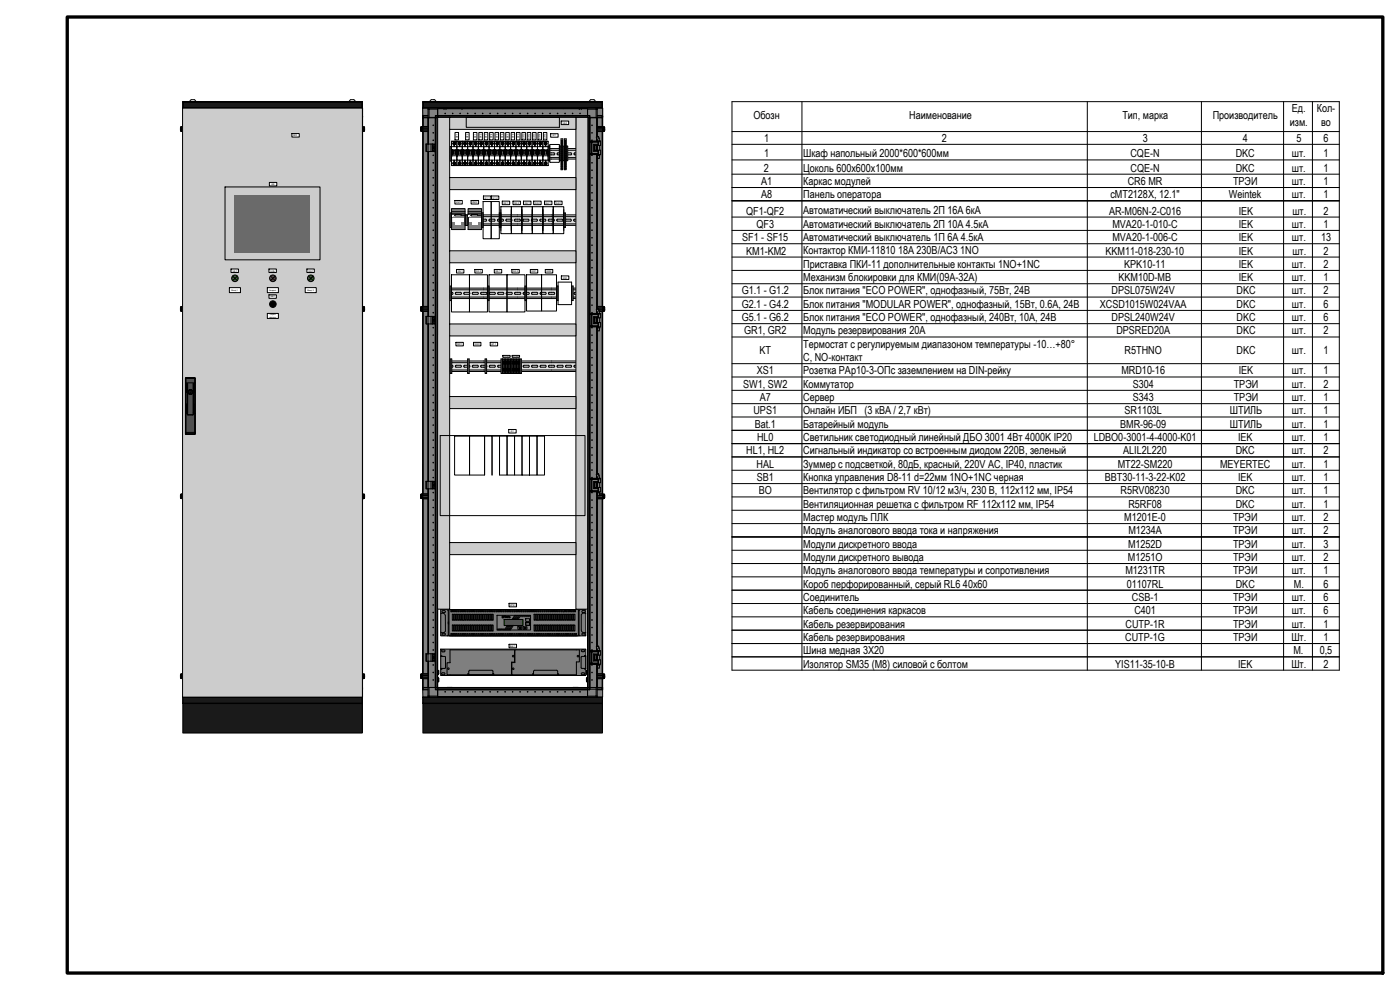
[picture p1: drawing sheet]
<svg xmlns="http://www.w3.org/2000/svg" width="420mm" height="297mm" viewBox="0 0 420 297" stroke-linecap="round" stroke-linejoin="round" font-family="sans-serif">
<defs><g id="words">
<g font-size="3.3">
<text x="226.1" y="35.7">Обозн</text>
<text x="272.9" y="35.7">Наименование</text>
<text x="336.8" y="35.7">Тип, марка</text>
<text x="364" y="35.7">Производитель</text>
<text x="387.7" y="33.5">Ед.</text>
<text x="395.2" y="33.5">Кол-</text>
<text x="387.1" y="37.8">изм.</text>
<text x="396.5" y="37.8">во</text>
<text x="229.3" y="42.5">1</text>
<text x="229.3" y="47.2">1</text>
<text x="241.1" y="47.2">Шкаф напольный 2000*600*600мм</text>
<text x="282.6" y="42.5">2</text>
<text x="339.3" y="47.2">CQE-N</text>
<text x="342.9" y="42.5">3</text>
<text x="370.9" y="47.2">DKC</text>
<text x="373" y="42.5">4</text>
<text x="387.7" y="47.2">шт.</text>
<text x="389.1" y="42.5">5</text>
<text x="397.2" y="42.5">6</text>
<text x="397.2" y="47.2">1</text>
<text x="229.3" y="51.5">2</text>
<text x="241.1" y="51.5">Цоколь 600х600х100мм</text>
<text x="339.3" y="51.5">CQE-N</text>
<text x="370.9" y="51.5">DKC</text>
<text x="387.7" y="51.5">шт.</text>
<text x="397.2" y="51.5">1</text>
<text x="228.4" y="59.5">A8</text>
<text x="228.4" y="55.5">A1</text>
<text x="241.1" y="59.5">Панель оператора</text>
<text x="241.1" y="55.5">Каркас модулей</text>
<text x="333.3" y="59.5">cMT2128X, 12.1″</text>
<text x="338.5" y="55.5">CR6 MR</text>
<text x="368.8" y="59.5">Weintek</text>
<text x="370" y="55.5">ТРЭИ</text>
<text x="387.7" y="59.5">шт.</text>
<text x="387.7" y="55.5">шт.</text>
<text x="397.2" y="59.5">1</text>
<text x="397.2" y="55.5">1</text>
<text x="223.9" y="64.4">QF1-QF2</text>
<text x="241.1" y="64.3">Автоматический выключатель 2П 16А 6кА</text>
<text x="332.8" y="64.4">AR-M06N-2-C016</text>
<text x="371.8" y="64.4">IEK</text>
<text x="387.8" y="64.4">шт.</text>
<text x="397.2" y="64.4">2</text>
<text x="227" y="68.4">QF3</text>
<text x="241.1" y="68.4">Автоматический выключатель 2П 10А 4.5кА</text>
<text x="333.9" y="68.4">MVA20-1-010-C</text>
<text x="371.8" y="68.4">IEK</text>
<text x="387.7" y="68.4">шт.</text>
<text x="397.2" y="68.4">1</text>
<text x="222.7" y="72.4">SF1 - SF15</text>
<text x="223.9" y="76.4">KM1-KM2</text>
<text x="241.1" y="72.4">Автоматический выключатель 1П 6А 4.5кА</text>
<text x="241.1" y="76.3">Контактор КМИ-11810 18А 230В/АС3 1NO</text>
<text x="331.8" y="76.4">KKM11-018-230-10</text>
<text x="333.9" y="72.4">MVA20-1-006-C</text>
<text x="371.8" y="76.4">IEK</text>
<text x="371.8" y="72.4">IEK</text>
<text x="387.7" y="72.4">шт.</text>
<text x="387.8" y="76.4">шт.</text>
<text x="396.5" y="72.4">13</text>
<text x="397.2" y="76.4">2</text>
<text x="241.1" y="80.4">Приставка ПКИ-11 дополнительные контакты 1NO+1NC</text>
<text x="337.4" y="80.4">KPK10-11</text>
<text x="371.8" y="80.4">IEK</text>
<text x="387.7" y="80.4">шт.</text>
<text x="397.2" y="80.4">2</text>
<text x="222.6" y="88.3">G1.1 - G1.2</text>
<text x="241.1" y="88.3">Блок питания &quot;ECO POWER&quot;, однофазный, 75Вт, 24В</text>
<text x="241.1" y="84.3">Механизм блокировки для КМИ(09А-32А)</text>
<text x="333.6" y="88.3">DPSL075W24V</text>
<text x="335.7" y="84.3">KKM10D-MB</text>
<text x="371.1" y="88.3">DKC</text>
<text x="371.8" y="84.3">IEK</text>
<text x="387.7" y="88.3">шт.</text>
<text x="387.7" y="84.3">шт.</text>
<text x="397.2" y="88.3">2</text>
<text x="397.2" y="84.3">1</text>
<text x="222.6" y="92.4">G2.1 - G4.2</text>
<text x="241.1" y="92.4">Блок питания &quot;MODULAR POWER&quot;, однофазный, 15Вт, 0.6А, 24В</text>
<text x="330.1" y="92.4">XCSD1015W024VAA</text>
<text x="371.1" y="92.4">DKC</text>
<text x="387.7" y="92.4">шт.</text>
<text x="397.2" y="92.4">6</text>
<text x="222.6" y="96.4">G5.1 - G6.2</text>
<text x="223.3" y="100.4">GR1, GR2</text>
<text x="241.1" y="96.4">Блок питания &quot;ECO POWER&quot;, однофазный, 240Вт, 10А, 24В</text>
<text x="241.1" y="100.4">Модуль резервирования 20А</text>
<text x="333.6" y="96.4">DPSL240W24V</text>
<text x="335" y="100.4">DPSRED20A</text>
<text x="371.1" y="96.4">DKC</text>
<text x="371.1" y="100.4">DKC</text>
<text x="387.7" y="96.4">шт.</text>
<text x="387.7" y="100.4">шт.</text>
<text x="397.2" y="96.4">6</text>
<text x="397.2" y="100.4">2</text>
<text x="227.9" y="106.3">KT</text>
<text x="241.1" y="104.5">Термостат с регулируемым диапазоном температуры -10…+80°</text>
<text x="337.5" y="106.4">R5THNO</text>
<text x="371.1" y="106.3">DKC</text>
<text x="387.7" y="106.3">шт.</text>
<text x="397.2" y="106.3">1</text>
<text x="227.1" y="112.4">XS1</text>
<text x="241.1" y="112.4">Розетка РАр10-3-ОПс заземлением на DIN-рейку</text>
<text x="241.1" y="108.4">C, NO-контакт</text>
<text x="336.6" y="112.4">MRD10-16</text>
<text x="371.8" y="112.4">IEK</text>
<text x="387.7" y="112.4">шт.</text>
<text x="397.2" y="112.4">1</text>
<text x="223" y="116.3">SW1, SW2</text>
<text x="241.1" y="116.4">Коммутатор</text>
<text x="339.9" y="116.4">S304</text>
<text x="370.3" y="116.4">ТРЭИ</text>
<text x="387.7" y="116.4">шт.</text>
<text x="397.2" y="116.4">2</text>
<text x="226.1" y="124.3">UPS1</text>
<text x="228" y="120.3">A7</text>
<text x="241.1" y="120.4">Сервер</text>
<text x="241.1" y="124.3">Онлайн ИБП (3 кВА / 2,7 кВт)</text>
<text x="337.5" y="124.3">SR1103L</text>
<text x="339.9" y="120.4">S343</text>
<text x="369.1" y="124.3">ШТИЛЬ</text>
<text x="370.3" y="120.4">ТРЭИ</text>
<text x="387.7" y="120.4">шт.</text>
<text x="387.7" y="124.3">шт.</text>
<text x="397.2" y="120.4">1</text>
<text x="397.2" y="124.3">1</text>
<text x="226.5" y="128.3">Bat.1</text>
<text x="241.1" y="128.3">Батарейный модуль</text>
<text x="336.2" y="128.3">BMR-96-09</text>
<text x="369.1" y="128.3">ШТИЛЬ</text>
<text x="387.7" y="128.3">шт.</text>
<text x="397.2" y="128.3">1</text>
<text x="224" y="136.3">HL1, HL2</text>
<text x="227.2" y="132.3">HL0</text>
<text x="241.1" y="132.3">Светильник светодиодный линейный ДБО 3001 4Вт 4000K IP20</text>
<text x="241.1" y="136.3">Сигнальный индикатор со встроенным диодом 220В, зеленый</text>
<text x="328.2" y="132.3">LDBO0-3001-4-4000-K01</text>
<text x="337.1" y="136.3">ALIL2L220</text>
<text x="370.9" y="136.3">DKC</text>
<text x="371.5" y="132.3">IEK</text>
<text x="387.7" y="136.3">шт.</text>
<text x="387.7" y="132.3">шт.</text>
<text x="397.2" y="136.3">2</text>
<text x="397.2" y="132.3">1</text>
<text x="227" y="140.3">HAL</text>
<text x="241.1" y="140.3">Зуммер с подсветкой, 80дБ, красный, 220V AС, IP40, пластик</text>
<text x="335.5" y="140.3">MT22-SM220</text>
<text x="366.2" y="140.3">MEYERTEC</text>
<text x="387.7" y="140.3">шт.</text>
<text x="397.2" y="140.3">1</text>
<text x="227.1" y="144.3">SB1</text>
<text x="227.7" y="148.3">BO</text>
<text x="241.1" y="144.3">Кнопка управления D8-11 d=22мм 1NO+1NC черная</text>
<text x="241.1" y="148.3">Вентилятор с фильтром RV 10/12 м3/ч, 230 В, 112x112 мм, IP54</text>
<text x="331.5" y="144.3">BBT30-11-3-22-K02</text>
<text x="336.3" y="148.3">R5RV08230</text>
<text x="370.9" y="148.3">DKC</text>
<text x="371.5" y="144.3">IEK</text>
<text x="387.7" y="144.3">шт.</text>
<text x="387.7" y="148.3">шт.</text>
<text x="397.2" y="144.3">1</text>
<text x="397.2" y="148.3">1</text>
<text x="241.1" y="152.3">Вентиляционная решетка с фильтром RF 112x112 мм, IP54</text>
<text x="338.6" y="152.3">R5RF08</text>
<text x="370.9" y="152.3">DKC</text>
<text x="387.7" y="152.3">шт.</text>
<text x="397.2" y="152.3">1</text>
<text x="241.1" y="156.3">Мастер модуль ПЛК</text>
<text x="241.1" y="160.3">Модуль аналогового ввода тока и напряжения</text>
<text x="337.4" y="156.3">M1201Е-0</text>
<text x="338.6" y="160.3">M1234A</text>
<text x="370" y="160.3">ТРЭИ</text>
<text x="370" y="156.3">ТРЭИ</text>
<text x="387.7" y="156.3">шт.</text>
<text x="387.7" y="160.3">шт.</text>
<text x="397.2" y="156.3">2</text>
<text x="397.2" y="160.3">2</text>
<text x="241.1" y="164.3">Модули дискретного ввода</text>
<text x="338.6" y="164.3">M1252D</text>
<text x="370" y="164.3">ТРЭИ</text>
<text x="387.7" y="164.3">шт.</text>
<text x="397.2" y="164.3">3</text>
<text x="241.1" y="168.3">Модули дискретного вывода</text>
<text x="241.1" y="172.3">Модуль аналогового ввода температуры и сопротивления</text>
<text x="337.7" y="172.3">M1231TR</text>
<text x="338.5" y="168.3">M1251O</text>
<text x="370" y="168.3">ТРЭИ</text>
<text x="370" y="172.3">ТРЭИ</text>
<text x="387.7" y="172.3">шт.</text>
<text x="387.7" y="168.3">шт.</text>
<text x="397.2" y="168.3">2</text>
<text x="397.2" y="172.3">1</text>
<text x="241.1" y="176.3">Короб перфорированный, серый RL6 40x60</text>
<text x="338.2" y="176.3">01107RL</text>
<text x="370.9" y="176.3">DKC</text>
<text x="388.3" y="176.3">М.</text>
<text x="397.2" y="176.3">6</text>
<text x="241.1" y="180.3">Соединитель</text>
<text x="241.1" y="184.3">Кабель соединения каркасов</text>
<text x="339.7" y="180.3">CSB-1</text>
<text x="340.4" y="184.3">C401</text>
<text x="370" y="180.3">ТРЭИ</text>
<text x="370" y="184.3">ТРЭИ</text>
<text x="387.7" y="180.3">шт.</text>
<text x="387.7" y="184.3">шт.</text>
<text x="397.2" y="180.3">6</text>
<text x="397.2" y="184.3">6</text>
<text x="241.1" y="188.3">Кабель резервирования</text>
<text x="337.8" y="188.3">CUTP-1R</text>
<text x="370" y="188.3">ТРЭИ</text>
<text x="387.7" y="188.3">шт.</text>
<text x="397.2" y="188.3">1</text>
<text x="241.1" y="196.3">Шина медная 3Х20</text>
<text x="241.1" y="192.3">Кабель резервирования</text>
<text x="337.7" y="192.3">CUTP-1G</text>
<text x="370" y="192.3">ТРЭИ</text>
<text x="387.6" y="192.3">Шт.</text>
<text x="388.2" y="196.3">М.</text>
<text x="396.1" y="196.3">0,5</text>
<text x="397.2" y="192.3">1</text>
<text x="241.1" y="200.3">Изолятор SM35 (М8) силовой с болтом</text>
<text x="334.7" y="200.3">YIS11-35-10-B</text>
<text x="371.5" y="200.3">IEK</text>
<text x="387.6" y="200.3">Шт.</text>
<text x="397.2" y="200.3">2</text>
</g>
<g font-size=".7">
<text x="88.1" y="40.8">ВО</text>
<text x="137.4" y="41.5" transform="rotate(-90 137.4 41.5)">QF1</text>
<text x="140.5" y="41.5" transform="rotate(-90 140.5 41.5)">QF2</text>
<text x="142.9" y="41.5" transform="rotate(-90 142.9 41.5)">SF1</text>
<text x="144.5" y="41.5" transform="rotate(-90 144.5 41.5)">SF2</text>
<text x="146.1" y="41.5" transform="rotate(-90 146.1 41.5)">SF3</text>
<text x="147.8" y="41.5" transform="rotate(-90 147.8 41.5)">SF4</text>
<text x="149.4" y="41.5" transform="rotate(-90 149.4 41.5)">SF5</text>
<text x="151" y="41.5" transform="rotate(-90 151 41.5)">SF6</text>
<text x="152.6" y="41.5" transform="rotate(-90 152.6 41.5)">SF7</text>
<text x="154.2" y="41.5" transform="rotate(-90 154.2 41.5)">SF8</text>
<text x="155.8" y="41.5" transform="rotate(-90 155.8 41.5)">SF9</text>
<text x="157.4" y="41.7" transform="rotate(-90 157.4 41.7)">SF10</text>
<text x="159" y="41.7" transform="rotate(-90 159 41.7)">SF12</text>
<text x="160.6" y="41.7" transform="rotate(-90 160.6 41.7)">SF13</text>
<text x="162.3" y="41.7" transform="rotate(-90 162.3 41.7)">SF14</text>
<text x="163.9" y="41.7" transform="rotate(-90 163.9 41.7)">SF15</text>
<text x="165.9" y="40.9">KT</text>
<text x="168.9" y="37.1">HL0</text>
<text x="81.5" y="55.5">A8</text>
<text x="145.4" y="59.6">G1.1</text>
<text x="147.8" y="59.6">G1.2</text>
<text x="136.9" y="61">KМ1</text>
<text x="141.8" y="61">KМ2</text>
<text x="151.1" y="61.2">G2.1</text>
<text x="154.3" y="61.2">G2.2</text>
<text x="157.5" y="61.2">G3.1</text>
<text x="160.5" y="61.2">G3.2</text>
<text x="163.8" y="61.2">G4.1</text>
<text x="166.8" y="61.2">G4.2</text>
<text x="69.8" y="81.5">HL1</text>
<text x="81.2" y="81.5">HAL</text>
<text x="92.6" y="81.5">HL2</text>
<text x="137.4" y="81.7">G5.1</text>
<text x="142.8" y="81.7">G5.2</text>
<text x="148.7" y="81.7">G6.1</text>
<text x="153.9" y="81.7">G6.2</text>
<text x="159.5" y="81.7">GR1</text>
<text x="164" y="81.7">GR2</text>
<text x="168.9" y="83.6">XS1</text>
<text x="81.2" y="89.2">SB1</text>
<text x="137.2" y="103.5">SW1</text>
<text x="142.4" y="103.5">SW2</text>
<text x="147.5" y="103.5">A7.1</text>
<text x="153.3" y="129.6">А1</text>
<text x="152.9" y="181.8">UPS1</text>
<text x="153" y="194.1">Bat.1</text>
</g>
<g font-size=".6">
<text x="69.5" y="87.2">Ввод 1</text>
<text x="80.8" y="87.2">Авария</text>
<text x="92.3" y="87.2">Ввод 2</text>
<text x="80.8" y="95.3">аварии</text>
<text x="81" y="94.6">Сброс</text>
</g>
<g font-size=".5">
<text x="150.9" y="107.1">X1.1-X1.5</text>
<text x="153.7" y="107.1">X2.1-X2.5</text>
</g>
</g></defs>
<path d="M20.2 5.1h394.8v286.9h-394.8z" fill="none" stroke="#000" stroke-width="1"/>
<g fill="none" stroke="#000" stroke-width=".3">
<path d="M219.7 30.5h182.2v170.6h-182.2zM219.7 39.5h182.2M240.7 30.5v170.6M326.3 30.5v170.6M360.6 30.5v170.6M385.2 30.5v170.6M393.9 30.5v170.6M219.7 43.3h182.2M219.7 48h182.2M219.7 52.3h182.2M219.7 56.3h182.2M219.7 60.2h182.2"/>
<path d="M219.7 65.1h182.2M219.7 73.1h182.2M219.7 69.1h182.2M219.7 77.1h182.2M219.7 93.1h182.2M219.7 97.1h182.2M219.7 89.1h182.2M219.7 81.1h182.2M219.7 85.1h182.2M219.7 109.1h182.2M219.7 101.1h182.2M219.7 113.1h182.2"/>
<path d="M219.7 117.1h182.2M219.7 133.1h182.2M219.7 137.1h182.2M219.7 125.1h182.2M219.7 121.1h182.2M219.7 129.1h182.2M219.7 153.1h182.2M219.7 157.1h182.2M219.7 149.1h182.2M219.7 141.1h182.2M219.7 145.1h182.2M219.7 161.1h182.2"/>
<path d="M219.7 165.1h182.2M219.7 169.1h182.2M219.7 177.1h182.2M219.7 173.1h182.2M219.7 181.1h182.2M219.7 185.1h182.2M219.7 189.1h182.2M219.7 193.1h182.2M219.7 197.1h182.2"/>
</g>
<g fill="#dfdfdf">
<path d="M135.1 44.6h37.7v3.1h-37.7z"/>
<path d="M134.9 64.5h37.9v3.1h-37.9z"/>
<path d="M135 86.5h37.8v3.1h-37.8z"/>
<path d="M135 108.3h37.8v3.1h-37.8z"/>
</g>
<g fill="#dfdfdf">
<path d="M135.1 45.9h.7l.1 .3-.8 .2z" fill-rule="evenodd"/>
<path d="M134.9 65.8h.7l.2 .4-.9 .1z" fill-rule="evenodd"/>
<path d="M135 87.8h.8l.1 .4-.9 .1z" fill-rule="evenodd"/>
<path d="M135 109.6h.8l.1 .4-.9 .2z" fill-rule="evenodd"/>
</g>
<g fill="none" stroke="#000" stroke-width=".3">
<path d="M135 45.1h37.8M135 47.3h37.8M136.7 46l1.5-.1a.31 .31 0 0 1 .3 .2 .31 .31 0 0 1-.2 .4h-1.4zM139.3 46l1.5-.1a.31 .31 0 0 1 .2 .2 .31 .31 0 0 1-.2 .4h-1.4zM141.8 46l1.5-.1 .3 .4-.2 .2h-1.4zM144.3 46l1.6-.1a.31 .31 0 0 1 .2 .2 .31 .31 0 0 1-.2 .4h-1.4zM146.9 46l1.5-.1 .3 .4-.2 .2h-1.4zM149.4 46l1.6-.1 .2 .4-.2 .2h-1.4zM152 46l1.5-.1a.31 .31 0 0 1 .2 .2 .31 .31 0 0 1-.2 .4h-1.4zM154.5 46l1.6-.1a.31 .31 0 0 1 .2 .2 .31 .31 0 0 1-.2 .4h-1.4zM157.1 46l1.5-.1a.31 .31 0 0 1 .2 .2 .31 .31 0 0 1-.2 .4h-1.4zM159.6 46l1.5-.1a.31 .31 0 0 1 .3 .2 .31 .31 0 0 1-.2 .4h-1.4z"/>
<path d="M162.2 46l1.5-.1a.31 .31 0 0 1 .2 .2 .31 .31 0 0 1-.2 .4h-1.4zM164.7 46l1.5-.1a.31 .31 0 0 1 .3 .2 .31 .31 0 0 1-.2 .4h-1.5zM167.3 46l1.5-.1a.31 .31 0 0 1 .2 .2 .31 .31 0 0 1-.2 .4h-1.4zM169.8 46l1.5-.1a.31 .31 0 0 1 .3 .2 .31 .31 0 0 1-.2 .4h-1.5zM172.8 45.9h-.4l-.1 .4 .5 .2M172.8 44.6h-37.8v1.3h.8l.1 .4-.2 .2h-.7v1.2h37.8M134.9 65h37.9M134.9 67.2h37.9M136.6 65.9l1.5-.1a.31 .31 0 0 1 .3 .2 .31 .31 0 0 1-.2 .4h-1.4zM139.4 65.8a.31 .31 0 0 0-.3 .2 .31 .31 0 0 0 .2 .4h1.4a.31 .31 0 0 0 .2-.4 .31 .31 0 0 0-.2-.2h-1.4M141.7 65.9l1.5-.1a.31 .31 0 0 1 .3 .2 .31 .31 0 0 1-.2 .4h-1.4zM144.2 65.9l1.6-.1a.31 .31 0 0 1 .2 .2 .31 .31 0 0 1-.2 .4h-1.4z"/>
<path d="M146.8 65.9l1.5-.1a.31 .31 0 0 1 .3 .2 .31 .31 0 0 1-.2 .4h-1.4zM149.5 66.4l-.2-.3 .2-.3h1.4a.31 .31 0 0 1 .2 .2 .31 .31 0 0 1-.2 .4h-1.4M151.9 65.9l1.5-.1a.31 .31 0 0 1 .3 .2 .31 .31 0 0 1-.3 .4h-1.4zM154.4 65.9l1.6-.1 .2 .4-.2 .2h-1.4zM157 65.9l1.5-.1a.31 .31 0 0 1 .3 .2 .31 .31 0 0 1-.3 .4h-1.4zM159.5 65.9l1.5-.1a.31 .31 0 0 1 .3 .2 .31 .31 0 0 1-.2 .4h-1.4zM162.1 65.9l1.5-.1 .2 .4-.2 .2h-1.4zM164.6 65.9l1.5-.1a.31 .31 0 0 1 .3 .2 .31 .31 0 0 1-.2 .4h-1.5zM167.2 65.9l1.5-.1a.3 .3 0 0 1 .2 .3 .3 .3 0 0 1-.2 .3h-1.4zM169.7 65.9l1.5-.1a.3 .3 0 0 1 .3 .3 .3 .3 0 0 1-.3 .3h-1.3zM172.8 65.8h-.4a.31 .31 0 0 0-.2 .2 .31 .31 0 0 0 .2 .4h.4M172.8 64.5h-37.9v1.3h.7a.31 .31 0 0 1 .3 .2 .31 .31 0 0 1-.3 .4h-.7v1.2h37.9"/>
<path d="M135 87h37.8M135 89.1h37.8M136.7 87.8l1.5-.1a.31 .31 0 0 1 .3 .3 .31 .31 0 0 1-.2 .3h-1.4zM139.3 87.8l1.5-.1a.31 .31 0 0 1 .2 .3 .31 .31 0 0 1-.2 .3h-1.4zM141.8 87.8l1.5-.1a.31 .31 0 0 1 .3 .3 .31 .31 0 0 1-.2 .3h-1.4zM144.3 87.8l1.6-.1a.31 .31 0 0 1 .2 .3 .31 .31 0 0 1-.2 .3h-1.4zM146.9 87.8l1.5-.1a.31 .31 0 0 1 .3 .3 .31 .31 0 0 1-.2 .3h-1.4zM149.4 87.8l1.5-.1a.31 .31 0 0 1 .3 .3 .31 .31 0 0 1-.2 .3h-1.4zM152 87.8l1.5-.1a.31 .31 0 0 1 .2 .3 .31 .31 0 0 1-.2 .3h-1.4zM154.5 87.8l1.6-.1 .2 .4-.2 .2h-1.4zM157.1 87.8l1.5-.1a.31 .31 0 0 1 .2 .3 .31 .31 0 0 1-.2 .3h-1.4zM159.6 87.8l1.5-.1a.31 .31 0 0 1 .3 .3 .31 .31 0 0 1-.2 .3h-1.4z"/>
<path d="M162.2 87.8l1.5-.1 .2 .4-.2 .2h-1.4zM164.7 87.8l1.5-.1a.31 .31 0 0 1 .3 .3 .31 .31 0 0 1-.2 .3h-1.5zM167.2 87.8l1.6-.1 .2 .4-.2 .2h-1.4zM169.8 87.8l1.5-.1 .2 .4-.2 .2h-1.4zM172.8 87.7h-.3a.31 .31 0 0 0-.2 .3 .31 .31 0 0 0 .2 .3h.3M172.8 86.4h-37.8v1.3h.7a.31 .31 0 0 1 .2 .3 .31 .31 0 0 1-.2 .3h-.7v1.3h37.8M136.7 109.7l1.5-.1a.29 .29 0 0 1 .3 .3 .29 .29 0 0 1-.2 .3h-1.4zM139.3 109.6h1.5a.29 .29 0 0 1 .2 .3 .29 .29 0 0 1-.2 .3h-1.4l-.2-.2zM141.8 109.7l1.5-.1a.29 .29 0 0 1 .3 .3 .29 .29 0 0 1-.2 .3h-1.4zM144.3 109.7l1.6-.1a.29 .29 0 0 1 .2 .3 .29 .29 0 0 1-.2 .3h-1.4zM147 109.6h1.4a.29 .29 0 0 1 .3 .3 .29 .29 0 0 1-.2 .3h-1.4l-.3-.2zM149.5 109.6h1.4a.29 .29 0 0 1 .3 .3 .29 .29 0 0 1-.2 .3h-1.4l-.2-.3z"/>
<path d="M152.1 109.6h1.4a.29 .29 0 0 1 .2 .3 .29 .29 0 0 1-.2 .3h-1.4l-.2-.2zM154.5 109.7l1.6-.1 .2 .4-.2 .2h-1.4zM157.1 109.7l1.5-.1a.29 .29 0 0 1 .2 .3 .29 .29 0 0 1-.2 .3h-1.4zM159.6 109.7l1.5-.1a.29 .29 0 0 1 .3 .3 .29 .29 0 0 1-.2 .3h-1.4zM162.2 109.6h1.5l.2 .4-.2 .2h-1.4l-.2-.3zM164.8 109.6h1.4a.29 .29 0 0 1 .3 .3 .29 .29 0 0 1-.2 .3h-1.5l-.2-.2zM167.2 109.7l1.6-.1 .2 .4-.2 .2h-1.4zM169.8 109.7l1.5-.1 .2 .4-.2 .2h-1.4zM172.8 109.6h-.3a.29 .29 0 0 0-.2 .3 .29 .29 0 0 0 .2 .3h.3M172.8 108.3h-37.8v1.3h.7a.29 .29 0 0 1 .2 .3 .29 .29 0 0 1-.2 .3h-.7v1.3h37.8M172.8 108.8h-37.8M172.8 111h-37.8"/>
</g>
<g fill="#7f7f7f">
<path d="M135.5 64.6h1.1v-.3h1.8v.3h1.2v2.9h-1.2v-.6h-1.7v.6h-1.2zM135.8 65.5v1.1h3.4v-1.1z" fill-rule="evenodd"/>
<path d="M140.5 64.6h1v-.3h1.8v.3h1.2v2.9h-1.2v-.6h-1.6v.6h-1.2zM140.8 65.5v1.1h3.4v-1.1z" fill-rule="evenodd"/>
</g>
<g fill="#dcfe65">
<path d="M168.4 41.7h.5v9.2h-.5z"/>
<path d="M169.4 41.7h.5v9.2h-.5z"/>
</g>
<path d="M126.9 209.2h53.9v10.7h-53.9z" fill="#1a1a1a"/>
<path d="M126.9 209.2h53.9v10.7h-53.9z" fill="none" stroke="#000" stroke-width=".3"/>
<path d="M126.9 30.5h53.8v1.9h-53.8z" fill="#1a1a1a"/>
<path d="M126.9 30.5h53.8v1.9h-53.8z" fill="none" stroke="#000" stroke-width=".3"/>
<path d="M126.9 32.4h4.4v174.6h-4.4z" fill-rule="evenodd" fill="#838383"/>
<path d="M126.9 32.4h4.4v174.6h-4.4z" fill="none" stroke="#000" stroke-width=".3"/>
<path d="M126.8 206.3h54.1v2.9h-54z" fill-rule="evenodd" fill="#838383"/>
<path d="M126.8 206.3h54.1v2.9h-54z" fill="none" stroke="#000" stroke-width=".3"/>
<path d="M176.5 32.4h4.4l-.1 174.4h-4.5z" fill-rule="evenodd" fill="#838383"/>
<path d="M176.5 32.4h4.4l-.1 174.4h-4.5z" fill="none" stroke="#000" stroke-width=".3"/>
<path d="M126.8 32.3h54.1v2.9h-54z" fill-rule="evenodd" fill="#838383"/>
<path d="M126.8 32.3h54.1v2.9h-54z" fill="none" stroke="#000" stroke-width=".3"/>
<path d="M54.9 209.2h53.8v10.7h-53.8z" fill="#1a1a1a"/>
<path d="M54.9 209.2h53.8v10.7h-53.8z" fill="none" stroke="#000" stroke-width=".3"/>
<path d="M54.9 30.5h53.8v1.9h-53.8z" fill="#1a1a1a"/>
<path d="M54.9 30.5h53.8v1.9h-53.8z" fill="none" stroke="#000" stroke-width=".3"/>
<path d="M54.9 32.4h4.4v174.6h-4.5z" fill-rule="evenodd" fill="#838383"/>
<path d="M54.9 32.4h4.4v174.6h-4.5z" fill="none" stroke="#000" stroke-width=".3"/>
<path d="M54.8 206.3h54v2.9h-53.9z" fill-rule="evenodd" fill="#838383"/>
<path d="M54.8 206.3h54v2.9h-53.9z" fill="none" stroke="#000" stroke-width=".3"/>
<path d="M104.4 32.4h4.4v174.4h-4.5z" fill-rule="evenodd" fill="#838383"/>
<path d="M104.4 32.4h4.4v174.4h-4.5z" fill="none" stroke="#000" stroke-width=".3"/>
<path d="M54.8 32.3h54v2.9h-53.9z" fill-rule="evenodd" fill="#838383"/>
<path d="M54.8 32.3h54v2.9h-53.9z" fill="none" stroke="#000" stroke-width=".3"/>
<path d="M135.5 42.5h1.6v7.1h-1.6z" fill="#fff"/>
<path d="M135 44h.5v4.3h-.5z" fill="#6a6a6a"/>
<path d="M135.4 45.2v.3z" fill-rule="evenodd" fill="#6a6a6a"/>
<g fill="#fff">
<path d="M137.1 42.5h1.6v7.1h-1.6z"/>
<path d="M138.8 42.5h1.5v7.1h-1.5z"/>
<path d="M140.4 42.5h1.5v7.1h-1.5z"/>
<path d="M142 42.5h1.5v7.1h-1.5z"/>
<path d="M143.6 42.5h1.5v7.1h-1.5z"/>
<path d="M145.2 42.5h1.6v7.1h-1.6z"/>
<path d="M146.8 42.5h1.6v7.1h-1.6z"/>
<path d="M148.4 42.5h1.6v7.1h-1.6z"/>
<path d="M150 42.5h1.6v7.1h-1.6z"/>
<path d="M151.6 42.5h1.6v7.1h-1.6z"/>
<path d="M153.3 42.5h1.5v7.1h-1.5z"/>
<path d="M154.9 42.5h1.5v7.1h-1.5z"/>
<path d="M156.5 42.5h1.5v7.1h-1.5z"/>
<path d="M158.1 42.5h1.5v7.1h-1.5z"/>
<path d="M159.7 42.5h1.6v7.1h-1.6z"/>
</g>
<g fill="#fff">
<path d="M168.5 42.2l.1 .1z" fill-rule="evenodd"/>
<path d="M168.6 42.3l.2 .1-.2 .1z" fill-rule="evenodd"/>
<path d="M168.4 42.3l.2 .2z" fill-rule="evenodd"/>
<path d="M168.6 42.1l.2 .2z" fill-rule="evenodd"/>
<path d="M168.5 42.8l.1 .1z" fill-rule="evenodd"/>
<path d="M168.6 42.9l.2 .2z" fill-rule="evenodd"/>
<path d="M168.4 42.9l.2 .2z" fill-rule="evenodd"/>
<path d="M168.6 42.7l.2 .2z" fill-rule="evenodd"/>
<path d="M168.5 43.4l.1 .1z" fill-rule="evenodd"/>
<path d="M168.6 43.6l.2 .1z" fill-rule="evenodd"/>
<path d="M168.4 43.6l.2 .1z" fill-rule="evenodd"/>
<path d="M168.6 43.3l.2 .2z" fill-rule="evenodd"/>
<path d="M168.5 44l.1 .2z" fill-rule="evenodd"/>
<path d="M168.6 44.2h.2l-.1 .2z" fill-rule="evenodd"/>
<path d="M168.4 44.2l.2 .2z" fill-rule="evenodd"/>
<path d="M168.6 44l.2 .2z" fill-rule="evenodd"/>
<path d="M168.5 44.7l.1 .1z" fill-rule="evenodd"/>
<path d="M168.6 44.8h.2l-.2 .2z" fill-rule="evenodd"/>
<path d="M168.4 44.8l.2 .2z" fill-rule="evenodd"/>
<path d="M168.6 44.6l.2 .2z" fill-rule="evenodd"/>
<path d="M168.5 45.3h.1v.1z" fill-rule="evenodd"/>
<path d="M168.6 45.4l.2 .2z" fill-rule="evenodd"/>
<path d="M168.4 45.4l.2 .2z" fill-rule="evenodd"/>
<path d="M168.6 45.3l.2 .1z" fill-rule="evenodd"/>
<path d="M168.5 45.9l.1 .2z" fill-rule="evenodd"/>
<path d="M168.6 46.1h.2l-.1 .2z" fill-rule="evenodd"/>
<path d="M168.4 46.1l.2 .2z" fill-rule="evenodd"/>
<path d="M168.6 45.9l.2 .2z" fill-rule="evenodd"/>
<path d="M168.5 46.6l.1 .1z" fill-rule="evenodd"/>
<path d="M168.6 46.7h.2l-.1 .2z" fill-rule="evenodd"/>
<path d="M168.4 46.7l.2 .2z" fill-rule="evenodd"/>
<path d="M168.6 46.5l.2 .2z" fill-rule="evenodd"/>
<path d="M168.5 47.2l.1 .1z" fill-rule="evenodd"/>
<path d="M168.6 47.3h.2l-.2 .2z" fill-rule="evenodd"/>
<path d="M168.4 47.3l.2 .2z" fill-rule="evenodd"/>
<path d="M168.6 47.1l.2 .2z" fill-rule="evenodd"/>
<path d="M168.5 47.9l.1-.1v.2z" fill-rule="evenodd"/>
<path d="M168.6 48l.2 .1z" fill-rule="evenodd"/>
<path d="M168.4 48l.2 .2z" fill-rule="evenodd"/>
<path d="M168.6 47.8l.2 .2z" fill-rule="evenodd"/>
<path d="M168.5 48.5l.1 .1z" fill-rule="evenodd"/>
<path d="M168.6 48.6h.2l-.1 .2z" fill-rule="evenodd"/>
<path d="M168.4 48.6l.2 .2z" fill-rule="evenodd"/>
<path d="M168.6 48.4l.2 .2z" fill-rule="evenodd"/>
<path d="M168.5 49.1l.1 .1z" fill-rule="evenodd"/>
<path d="M168.6 49.2l.2 .1z" fill-rule="evenodd"/>
<path d="M168.4 49.2l.2 .2z" fill-rule="evenodd"/>
<path d="M168.6 49l.2 .2z" fill-rule="evenodd"/>
<path d="M168.5 49.7l.1 .1z" fill-rule="evenodd"/>
<path d="M168.6 49.9h.2l-.1 .2z" fill-rule="evenodd"/>
<path d="M168.4 49.9l.2 .2z" fill-rule="evenodd"/>
<path d="M168.6 49.7l.2 .1z" fill-rule="evenodd"/>
<path d="M168.5 50.4l.1-.1v.2z" fill-rule="evenodd"/>
<path d="M168.6 50.5h.2l-.1 .2z" fill-rule="evenodd"/>
<path d="M168.4 50.5l.2 .2z" fill-rule="evenodd"/>
<path d="M168.6 50.3l.2 .2z" fill-rule="evenodd"/>
</g>
<path d="M169.1 43.9v4.3" fill="none" stroke="#6a6a6a" stroke-width=".44"/>
<path d="M169.3 45.1v.2z" fill-rule="evenodd" fill="#6a6a6a"/>
<g fill="#fff">
<path d="M169.5 42.2l.1-.1v.2z" fill-rule="evenodd"/>
<path d="M169.7 42.3l.1 .1-.1 .1z" fill-rule="evenodd"/>
<path d="M169.5 42.3l.1 .2z" fill-rule="evenodd"/>
<path d="M169.7 42.1l.2 .2z" fill-rule="evenodd"/>
<path d="M169.5 42.8l.1 .1z" fill-rule="evenodd"/>
<path d="M169.7 42.9h.2l-.2 .2z" fill-rule="evenodd"/>
<path d="M169.5 42.9l.1 .2z" fill-rule="evenodd"/>
<path d="M169.7 42.7l.2 .2z" fill-rule="evenodd"/>
<path d="M169.5 43.4l.1 .1z" fill-rule="evenodd"/>
<path d="M169.7 43.6l.1 .1z" fill-rule="evenodd"/>
<path d="M169.4 43.6l.2 .1z" fill-rule="evenodd"/>
<path d="M169.7 43.3l.1 .2z" fill-rule="evenodd"/>
<path d="M169.5 44.1l.1 .1z" fill-rule="evenodd"/>
<path d="M169.7 44.2h.2l-.2 .2z" fill-rule="evenodd"/>
<path d="M169.4 44.2l.2 .2z" fill-rule="evenodd"/>
<path d="M169.7 44l.1 .2z" fill-rule="evenodd"/>
<path d="M169.5 44.7l.1 .1z" fill-rule="evenodd"/>
<path d="M169.7 44.8h.2l-.2 .2z" fill-rule="evenodd"/>
<path d="M169.4 44.8l.2 .2z" fill-rule="evenodd"/>
<path d="M169.7 44.6l.1 .2z" fill-rule="evenodd"/>
<path d="M169.5 45.3l.1 .1z" fill-rule="evenodd"/>
<path d="M169.7 45.4l.1 .2z" fill-rule="evenodd"/>
<path d="M169.4 45.4l.2 .2z" fill-rule="evenodd"/>
<path d="M169.7 45.3l.1 .1z" fill-rule="evenodd"/>
<path d="M169.5 45.9l.1 .2z" fill-rule="evenodd"/>
<path d="M169.7 46.1h.2l-.2 .2z" fill-rule="evenodd"/>
<path d="M169.4 46.1l.2 .2z" fill-rule="evenodd"/>
<path d="M169.7 45.9l.1 .2z" fill-rule="evenodd"/>
<path d="M169.5 46.6l.1 .1z" fill-rule="evenodd"/>
<path d="M169.7 46.7h.2l-.2 .2z" fill-rule="evenodd"/>
<path d="M169.4 46.7l.2 .2z" fill-rule="evenodd"/>
<path d="M169.7 46.5l.1 .2z" fill-rule="evenodd"/>
<path d="M169.5 47.2l.1 .1z" fill-rule="evenodd"/>
<path d="M169.7 47.3h.2l-.2 .2z" fill-rule="evenodd"/>
<path d="M169.4 47.3l.2 .2z" fill-rule="evenodd"/>
<path d="M169.7 47.1l.1 .2z" fill-rule="evenodd"/>
<path d="M169.5 47.8l.1 .2z" fill-rule="evenodd"/>
<path d="M169.7 48l.1 .1z" fill-rule="evenodd"/>
<path d="M169.4 48l.2 .2z" fill-rule="evenodd"/>
<path d="M169.7 47.8l.1 .2z" fill-rule="evenodd"/>
<path d="M169.5 48.5l.1 .1z" fill-rule="evenodd"/>
<path d="M169.7 48.6h.2l-.2 .2z" fill-rule="evenodd"/>
<path d="M169.4 48.6l.2 .2z" fill-rule="evenodd"/>
<path d="M169.7 48.4l.1 .2z" fill-rule="evenodd"/>
<path d="M169.5 49.1l.1 .1z" fill-rule="evenodd"/>
<path d="M169.7 49.2h.2l-.2 .2z" fill-rule="evenodd"/>
<path d="M169.4 49.2l.2 .2z" fill-rule="evenodd"/>
<path d="M169.7 49l.1 .2z" fill-rule="evenodd"/>
<path d="M169.5 49.7h.1v.1z" fill-rule="evenodd"/>
<path d="M169.7 49.9h.2l-.2 .2z" fill-rule="evenodd"/>
<path d="M169.4 49.9l.2 .2z" fill-rule="evenodd"/>
<path d="M169.7 49.7l.1 .1z" fill-rule="evenodd"/>
<path d="M169.5 50.3l.1 .2z" fill-rule="evenodd"/>
<path d="M169.7 50.5h.2l-.2 .2z" fill-rule="evenodd"/>
<path d="M169.4 50.5l.2 .2z" fill-rule="evenodd"/>
<path d="M169.7 50.3l.1 .2z" fill-rule="evenodd"/>
</g>
<path d="M170.2 43.9v4.3" fill="none" stroke="#6a6a6a" stroke-width=".44"/>
<path d="M170.3 45.1v.2z" fill-rule="evenodd" fill="#6a6a6a"/>
<path d="M137.1 46.3l.1 .4z" fill="#fff"/>
<path d="M137.1 46.3l.1 .4z" fill="none" stroke="#000" stroke-width=".3"/>
<path d="M167.5 84.7h4v6.7h-4z" fill="#fff"/>
<path d="M150.1 63.9v4.3" fill="none" stroke="#6a6a6a" stroke-width=".44"/>
<path d="M150.1 65.2l.2-.1-.1 .3z" fill-rule="evenodd" fill="#6a6a6a"/>
<path d="M135.3 85.8v4.4" fill="none" stroke="#6a6a6a" stroke-width=".44"/>
<path d="M135.3 87.2l.2-.1-.1 .2z" fill-rule="evenodd" fill="#6a6a6a"/>
<path d="M146.5 85.8v4.4" fill="none" stroke="#6a6a6a" stroke-width=".44"/>
<g fill="#6a6a6a">
<path d="M146.7 87.1v.2z" fill-rule="evenodd"/>
<path d="M157.8 87.2l.2-.1v.2z" fill-rule="evenodd"/>
</g>
<path d="M157.6 85.8h.4v4.4h-.4z" fill="#6a6a6a"/>
<path d="M168.1 43.9v4.3" fill="none" stroke="#6a6a6a" stroke-width=".44"/>
<path d="M168.3 45.1v.2z" fill-rule="evenodd" fill="#6a6a6a"/>
<path d="M167.3 85.8v4.4" fill="none" stroke="#6a6a6a" stroke-width=".44"/>
<g fill="#6a6a6a">
<path d="M167.4 87v.3z" fill-rule="evenodd"/>
<path d="M140.6 109.1l.1-.2 .1 .2z" fill-rule="evenodd"/>
<path d="M145.8 109.1l.2-.2v.3z" fill-rule="evenodd"/>
</g>
<g fill="#6a6a6a">
<path d="M140.3 107.7h.5v4.4h-.5z"/>
<path d="M145.6 107.7h.4v4.4h-.4z"/>
</g>
<path d="M132.3 182.9h43.5v7.9h-43.5z" fill="#7f7f7f"/>
<path d="M151.3 185.9h5.7v1.8h-5.7z" fill="#00e708"/>
<path d="M132.3 194.8h43.5v7.9h-43.5z" fill="#7f7f7f"/>
<path d="M135.3 63.9v4.3" fill="none" stroke="#6a6a6a" stroke-width=".44"/>
<path d="M135.4 65.1v.3z" fill-rule="evenodd" fill="#6a6a6a"/>
<path d="M164.8 43.9v4.3" fill="none" stroke="#6a6a6a" stroke-width=".44"/>
<g fill="#6a6a6a">
<path d="M164.8 45.2l.1-.1v.2z" fill-rule="evenodd"/>
<path d="M171.9 87v.3z" fill-rule="evenodd"/>
</g>
<path d="M171.5 85.8h.5v4.4h-.5z" fill="#6a6a6a"/>
<g fill="#fff">
<path d="M135.8 65.5h3.4v1.1h-3.4z"/>
<path d="M136.7 66.9h1.7v.6h-1.7z"/>
</g>
<path d="M135.5 64.2h4.1v.4h-1.2v-.3h-1.8v.3h-1.1z" fill-rule="evenodd" fill="#7f7f7f"/>
<g fill="#7f7f7f">
<path d="M135.5 67.5h4.1v1.4h-4.1z"/>
<path d="M135.5 62.6h4.1v1.6h-4.1z"/>
</g>
<path d="M139.6 64.5h.9v3.1h-.9z" fill="#4f4f4f"/>
<path d="M139.6 64.5h.9v3.1h-.9z" fill="none" stroke="#000" stroke-width=".3"/>
<g fill="#fff">
<path d="M140.8 65.5h3.4v1.1h-3.4z"/>
<path d="M141.7 66.9h1.6v.6h-1.6z"/>
</g>
<path d="M140.5 64.2h4v.4h-1.2v-.3h-1.8v.3h-1z" fill-rule="evenodd" fill="#7f7f7f"/>
<g fill="#7f7f7f">
<path d="M140.5 67.5h4v1.4h-4z"/>
<path d="M140.5 62.6h4v1.6h-4z"/>
</g>
<path d="M144.5 63.8h.5v4.4h-.5z" fill="#6a6a6a"/>
<path d="M144.9 65v.3z" fill-rule="evenodd" fill="#6a6a6a"/>
<g fill="#fff">
<path d="M161.3 42.5h1.6v7.1h-1.6z"/>
<path d="M163 42.5h1.5v7.1h-1.5z"/>
</g>
<path d="M169.4 63.9v4.3" fill="none" stroke="#6a6a6a" stroke-width=".44"/>
<path d="M169.6 65.1v.3z" fill-rule="evenodd" fill="#6a6a6a"/>
<path d="M135.3 107.7v4.4" fill="none" stroke="#6a6a6a" stroke-width=".44"/>
<path d="M135.3 109.1l.2-.2v.3z" fill-rule="evenodd" fill="#6a6a6a"/>
<path d="M150.6 107.7v4.4" fill="none" stroke="#6a6a6a" stroke-width=".44"/>
<path d="M150.7 108.9l.1 .3z" fill-rule="evenodd" fill="#6a6a6a"/>
<path d="M151.1 107.7v4.4" fill="none" stroke="#6a6a6a" stroke-width=".44"/>
<g fill="#6a6a6a">
<path d="M150.9 110.6v.2z" fill-rule="evenodd"/>
<path d="M150.9 110.6v.2z" fill-rule="evenodd"/>
<path d="M151.1 110.7l.1 .2h-.3z" fill-rule="evenodd"/>
<path d="M150.9 110.6h.3z" fill-rule="evenodd"/>
<path d="M151.2 110.6v.2z" fill-rule="evenodd"/>
<path d="M150.9 108.9v.3z" fill-rule="evenodd"/>
<path d="M151.1 109.1l.1 .1h-.3z" fill-rule="evenodd"/>
<path d="M151 108.9h.2z" fill-rule="evenodd"/>
<path d="M151.2 108.9v.3z" fill-rule="evenodd"/>
</g>
<path d="M151.5 107.7v4.4" fill="none" stroke="#6a6a6a" stroke-width=".44"/>
<g fill="#6a6a6a">
<path d="M151.4 110.6v.2z" fill-rule="evenodd"/>
<path d="M151.4 110.6v.2z" fill-rule="evenodd"/>
<path d="M151.5 110.7l.2 .1-.3 .1z" fill-rule="evenodd"/>
<path d="M151.4 110.6h.3z" fill-rule="evenodd"/>
<path d="M151.5 110.7l.2-.1v.2z" fill-rule="evenodd"/>
<path d="M151.4 108.9v.3z" fill-rule="evenodd"/>
<path d="M151.5 109.1l.2 .1h-.3z" fill-rule="evenodd"/>
<path d="M151.4 108.9h.3z" fill-rule="evenodd"/>
<path d="M151.7 108.9v.3z" fill-rule="evenodd"/>
<path d="M151.8 110.6l.1 .2z" fill-rule="evenodd"/>
<path d="M151.8 110.6l.1 .2z" fill-rule="evenodd"/>
<path d="M152 110.7l.1 .2h-.2z" fill-rule="evenodd"/>
<path d="M151.9 110.6h.2z" fill-rule="evenodd"/>
<path d="M152 110.7l.2-.1v.2z" fill-rule="evenodd"/>
<path d="M151.8 108.9l.1 .3z" fill-rule="evenodd"/>
<path d="M152 109.1l.1 .1h-.2z" fill-rule="evenodd"/>
<path d="M151.9 108.9h.2z" fill-rule="evenodd"/>
<path d="M152 109.1l.2-.2v.3z" fill-rule="evenodd"/>
<path d="M152.3 110.6v.2z" fill-rule="evenodd"/>
<path d="M152.3 110.6v.2z" fill-rule="evenodd"/>
<path d="M152.5 110.7l.1 .2h-.3z" fill-rule="evenodd"/>
<path d="M152.3 110.6h.3z" fill-rule="evenodd"/>
<path d="M152.5 110.7l.1-.1v.2z" fill-rule="evenodd"/>
<path d="M152.3 108.9v.3z" fill-rule="evenodd"/>
<path d="M152.5 109.1l.1 .1h-.3z" fill-rule="evenodd"/>
<path d="M152.3 108.9h.3z" fill-rule="evenodd"/>
<path d="M152.6 108.9v.3z" fill-rule="evenodd"/>
<path d="M152.8 110.6l.1 .1-.1 .1z" fill-rule="evenodd"/>
<path d="M152.8 110.6l.1 .1-.1 .1z" fill-rule="evenodd"/>
<path d="M152.9 110.7l.1 .2h-.2z" fill-rule="evenodd"/>
<path d="M152.8 110.5l.3 .1z" fill-rule="evenodd"/>
<path d="M152.9 110.7l.2-.1v.2z" fill-rule="evenodd"/>
<path d="M152.8 108.9l.1 .2-.1 .1z" fill-rule="evenodd"/>
<path d="M152.9 109.1l.1 .1h-.2z" fill-rule="evenodd"/>
<path d="M152.8 108.9h.3z" fill-rule="evenodd"/>
<path d="M152.9 109.1l.2-.2v.3z" fill-rule="evenodd"/>
</g>
<g fill="#6a6a6a">
<path d="M151.8 107.7h.4v4.4h-.4z"/>
<path d="M152.2 107.7h.5v4.4h-.5z"/>
<path d="M152.7 107.7h.5v4.4h-.5z"/>
</g>
<path d="M153.9 107.7v4.4" fill="none" stroke="#6a6a6a" stroke-width=".44"/>
<g fill="#6a6a6a">
<path d="M153.7 110.6l.2 .1-.2 .1z" fill-rule="evenodd"/>
<path d="M153.7 110.6l.2 .1-.2 .1z" fill-rule="evenodd"/>
<path d="M153.9 110.7l.1 .1-.2 .1z" fill-rule="evenodd"/>
<path d="M153.8 110.5l.2 .1-.1 .1z" fill-rule="evenodd"/>
<path d="M154 110.6v.2z" fill-rule="evenodd"/>
<path d="M153.7 108.9l.2 .2-.2 .1z" fill-rule="evenodd"/>
<path d="M153.9 109.1l.1 .1h-.2z" fill-rule="evenodd"/>
<path d="M153.7 108.9h.3z" fill-rule="evenodd"/>
<path d="M154 108.9v.3z" fill-rule="evenodd"/>
</g>
<path d="M154.3 107.7v4.4" fill="none" stroke="#6a6a6a" stroke-width=".44"/>
<g fill="#6a6a6a">
<path d="M154.2 110.6v.2z" fill-rule="evenodd"/>
<path d="M154.2 110.6v.2z" fill-rule="evenodd"/>
<path d="M154.3 110.7l.1 .2h-.2z" fill-rule="evenodd"/>
<path d="M154.2 110.6h.3z" fill-rule="evenodd"/>
<path d="M154.5 110.6v.2z" fill-rule="evenodd"/>
<path d="M154.2 108.9v.3z" fill-rule="evenodd"/>
<path d="M154.3 109.1l.1 .1h-.2z" fill-rule="evenodd"/>
<path d="M154.2 108.9h.3z" fill-rule="evenodd"/>
<path d="M154.5 108.9v.3z" fill-rule="evenodd"/>
</g>
<path d="M154.8 107.7v4.4" fill="none" stroke="#6a6a6a" stroke-width=".44"/>
<g fill="#6a6a6a">
<path d="M154.6 110.6l.1 .2z" fill-rule="evenodd"/>
<path d="M154.7 110.6v.2z" fill-rule="evenodd"/>
<path d="M154.8 110.7l.1 .1-.2 .1z" fill-rule="evenodd"/>
<path d="M154.7 110.5l.2 .1z" fill-rule="evenodd"/>
<path d="M154.9 110.6l.1 .2z" fill-rule="evenodd"/>
<path d="M154.7 108.9v.3z" fill-rule="evenodd"/>
<path d="M154.8 109.1l.1 .1h-.2z" fill-rule="evenodd"/>
<path d="M154.7 108.9h.2z" fill-rule="evenodd"/>
<path d="M154.9 108.9l.1 .3z" fill-rule="evenodd"/>
</g>
<path d="M155.3 107.7v4.4" fill="none" stroke="#6a6a6a" stroke-width=".44"/>
<g fill="#6a6a6a">
<path d="M155.1 110.6v.2z" fill-rule="evenodd"/>
<path d="M155.1 110.6v.2z" fill-rule="evenodd"/>
<path d="M155.3 110.7l.1 .1-.3 .1z" fill-rule="evenodd"/>
<path d="M155.1 110.6h.3z" fill-rule="evenodd"/>
<path d="M155.3 110.7l.1-.1v.2z" fill-rule="evenodd"/>
<path d="M155.1 108.9v.3z" fill-rule="evenodd"/>
<path d="M155.3 109.1l.1 .1h-.3z" fill-rule="evenodd"/>
<path d="M155.2 108.9h.2z" fill-rule="evenodd"/>
<path d="M155.4 108.9v.3z" fill-rule="evenodd"/>
<path d="M155.6 110.6v.2z" fill-rule="evenodd"/>
<path d="M155.6 110.6v.2z" fill-rule="evenodd"/>
<path d="M155.8 110.7l.1 .2h-.3z" fill-rule="evenodd"/>
<path d="M155.6 110.6h.3z" fill-rule="evenodd"/>
<path d="M155.8 110.7l.1-.1v.2z" fill-rule="evenodd"/>
<path d="M155.6 108.9v.3z" fill-rule="evenodd"/>
<path d="M155.8 109.1l.1 .1h-.3z" fill-rule="evenodd"/>
<path d="M155.6 108.9h.3z" fill-rule="evenodd"/>
<path d="M155.9 108.9v.3z" fill-rule="evenodd"/>
<path d="M156.2 109.1l.2-.1v.2z" fill-rule="evenodd"/>
<path d="M153.6 108.9v.3z" fill-rule="evenodd"/>
</g>
<g fill="#6a6a6a">
<path d="M155.5 107.7h.5v4.4h-.5z"/>
<path d="M156 107.7h.5v4.4h-.5z"/>
<path d="M153.2 107.7h.4v4.4h-.4z"/>
</g>
<g fill="none" stroke="#000" stroke-width=".3">
<path d="M54.2 38.8h.1M54.3 39.3h.1M54.3 38.1v1.2M54.4 38.1h-.1M54.4 38.1v1.2M54.5 38.4v.1M54.5 39h1.9M54.5 38.5h1.9M54.5 38.5v.5M54.5 39h.1M54.6 38.9h1.8M54.6 39.3l1.8 .2"/>
<path d="M54.6 39.3h1.8M54.6 38.1h1.8M54.6 38.4h1.8M54.8 35.3h4M54.8 35.3h.1M54.8 35.3v2.7M54.8 39.5v52.4M54.8 34.8h.1M54.8 34.7v.1M54.9 32.3h.1M54.9 30.5v1.9M54.9 30.6h53.8v1.7h-53.8z"/>
<path d="M54.9 32.4h53.8M54.9 30.5h53.8M54.9 30.5v.1M54.9 32.3v.1M54.9 35.3v2.7M54.9 39.5v52.4M55 34.6l-.2 .2M55 34.6l-.2 .7M55 34.6h1.4M56.4 38h-1.8v1.3M56.4 34.8h-1.4v.5M56.5 35.3v7.9"/>
<path d="M56.6 32.4l-.2 .3 .1-.2M56.7 32.4v.3h-.3v111.7h2.2M56.9 30.5h.1M56.9 30.5h1.9M57.9 37.5l.1 .2zM57.9 39.8l.1 .1zM58 37.6h.1M58 39.8h.1M58.6 34.8h.7M58.6 34.8v172M58.6 35.3v171M58.7 35.3v171"/>
<path d="M58.8 34.6l-.2 .2M58.8 34.6v.7M58.8 30.5h.1M58.8 30.5a1.07 1.07 0 0 0-1.9 0M59.1 35.3v171M59.3 38.2h.1M59.3 34.8h45v.4h-45zM59.3 32.5h45M59.3 32.6h45M59.3 32.7h-2.6v2.6M59.3 34.8v.5h-.5M59.3 32.4v2.4"/>
<path d="M59.3 38.2h.3M59.3 37.1h.2M59.3 39.3h.2M59.3 37.1h.1M59.3 37.1v1.1M59.3 39.3v1.2M59.3 39.3h.1M59.5 37.1l.1 1M59.5 37.1v1.1M59.5 39.3v1.2M59.5 39.3h.1M59.6 39.3v1.1"/>
<path d="M59.6 37.1v1.1M59.6 38.1h.1M59.6 38.1v.1M61.2 32.6h.1M61.5 34l.1 .1zM61.6 34h.1M61.8 32.6h.1M63.7 34l.2 .1zM63.8 34h.1M66 34l.1 .1zM66 34h.1M68.2 34l.2 .1z"/>
<path d="M68.3 34h.1M70.5 34l.1 .1zM70.6 34h.1M72.7 34l.2 .1zM72.8 34h.1M75 34l.1 .1zM75 34h.1M76.8 36.4h10v10.1h-10zM77.2 34l.1 .1zM77.3 34h.1M79.5 34l.1 .1zM79.6 34h.1"/>
<path d="M81.7 34l.2 .1zM81.8 34h.1M84 34l.1 .1zM84 34h.1M86.2 34l.1 .1zM86.3 34h.1M88.5 34l.1 .1zM88.5 34h.1M90.7 34l.2 .1zM90.8 34h.1M93 34l.1 .1zM93 34h.1"/>
<path d="M95.2 34l.1 .1zM95.3 34h.1M97.5 34l.1 .1zM97.5 34h.1M99.7 34l.1 .1zM99.8 34h.1M101.8 32.6h.1M102 34l.1 .1zM102 34h.1M102.4 32.6h.1M104 37.1v1.1M104 39.3v1.2"/>
<path d="M104 39.3v1.1M104 38.2h.3M104 37.1h.1M104 39.3h.1M104 37.1h.3M104 39.3h.3M104.3 39.3h.1M104.3 34.8h.7M104.3 32.8h2.9M104.3 32.4v173.9h-49.5M104.3 38.2h.1M104.4 35.3v171"/>
<path d="M104.8 30.5h.1M104.8 30.5h1.9M104.8 34.6l.2 .2M104.8 34.6h-46M104.8 34.6v172.4M105 34.8v7.7M105.5 39.8l.2 .1zM105.5 37.5l.2 .2zM105.6 37.6h.1M105.6 39.8h.1M106.7 30.5h.1M106.7 30.5a1.07 1.07 0 0 0-1.9 0"/>
<path d="M107 32.4v.1M107 32.5h.1M107 35.3v5.8v-5.8M107 32.5l.2 .3M107.2 32.8l-.3-.4v2.9M107.2 38.1h1.8v.3h-1.8M107.2 38l1.8 .1M107.2 39.3h1.8M107.2 38.9h1.8M107.2 32.8v8.3M107.2 34.6h1.4M107.2 34.8h1.6"/>
<path d="M107.2 35.3v2.7M107.2 39.5v1.6M108.6 34.6l.2 .2M108.6 34.6l.1 3.4M108.7 39.5v52.4M108.7 30.5v.1M108.7 32.3h.1M108.7 30.5v1.9M108.7 32.3v.1M108.8 35.3v2.7M108.8 35.3h-49.5v171.5h-.7M108.8 39.5v52.4"/>
<path d="M108.8 34.8v.5M108.8 34.8h.1M109 38.4v1.1h-1.8M109.1 38.5v.5M109.1 39h.1M109.1 38.5h-1.9M109.1 39h-1.9M109.1 38.4v.1M109.2 38.1v1.2M109.2 38.1h.1M109.2 39.3h.1M109.3 38.1v1.2"/>
<path d="M109.3 38.1h.1M109.3 39.3h.1M109.4 38.8h.1M126.2 38.8h.1M126.3 38.1v1.2M126.4 39.3h.1M126.4 38.1h-.1M126.4 38.1v1.2M126.5 38.1h-.1M126.5 38.1h.1M126.5 38.1v1.2M126.5 39.3h.1"/>
<path d="M126.5 38.4v.1M126.5 38.5h1.9M126.5 39h1.9M126.5 39h.1M126.5 38.5v.5M126.7 38.9h1.7M126.7 39.3l1.7 .2M126.7 39.3h1.7M126.7 38.1h1.7M126.7 38.4h1.7M126.8 35.3h.1M126.8 35.3v2.7"/>
<path d="M126.8 39.5v52.4M126.8 34.8h.1M126.8 35.3h4M126.9 34.7l-.1 .1M126.9 32.3h.1M126.9 32.4h53.8M126.9 30.5v.1M126.9 32.3v.1M126.9 30.6h53.8v1.7h-53.8zM126.9 30.5h53.8M126.9 30.5v1.9M127 39.5v52.4"/>
<path d="M127 34.6h1.4M127 34.6l-.2 .2M127 34.6l-.2 .7M128.4 38h-1.7v1.3M128.4 34.8h-1.4v3.2M128.6 35.3v7.9M128.6 32.5h.1M128.7 32.4l-.3 .3 .2-.2M128.8 32.4v.3h-.4v111.7h2.2M129 30.5h.1M129 30.5h1.9M130 37.5l.1 .2z"/>
<path d="M130 39.8l.1 .1zM130 37.6h.1M130 39.8h.1M130.7 34.8v172M130.7 34.8h.6M130.7 35.3v171M130.8 35.3v171M130.8 34.6l-.1 .2M130.8 34.6v.7M130.9 30.5a1.06 1.06 0 0 0-1.9 0M130.9 30.5h.1M131.2 35.3v171"/>
<path d="M131.3 35.3v171M131.3 38.2h.1M131.3 34.8h45v.4h-45zM131.3 35.3h49.6v2.7M131.3 32.5h45M131.3 32.6h45M131.3 32.7h-2.5v2.6M131.3 34.8v.5h-.5M131.3 32.4v2.4M131.4 38.2h.2M131.4 37.1h-.1M131.4 39.3h-.1"/>
<path d="M131.4 37.1h.2M131.4 39.3h.2M131.4 37.1v1.1M131.4 39.3v1.2M131.6 38.2h.1M131.6 37.1v1.1M131.6 39.3v1.1M131.6 39.3v1.2M133.3 32.6h.1M133.5 34l.2 .1zM133.6 34h.1M133.8 32.6h.1"/>
<path d="M135.8 34l.1 .1zM135.9 34h.1M138 34l.2 .1zM138.1 34h.1M138.7 32.6h.1M140.3 34l.1 .1zM140.4 34h.1M142.5 34l.2 .1zM142.6 34h.1M144.8 34l.1 .1zM144.9 34h.1M147 34l.2 .1z"/>
<path d="M147.1 34h.1M149.3 34l.1 .1zM149.4 34h.1M151.5 34l.2 .1zM151.6 34h.1M153.8 34l.1 .1zM153.8 34h.1M156 34l.2 .1zM156.1 34h.1M158.3 34l.1 .1zM158.4 34h.1M160.5 34l.2 .1z"/>
<path d="M160.6 34h.1M162.8 34l.1 .1zM162.8 34h.1M165 34l.1 .1zM165.1 34h.1M167.3 34l.1 .1zM167.4 34h.1M169.5 34l.2 .1zM169.6 34h.1M171.8 34l.1 .1zM171.8 34h.1M173.9 32.6h.1"/>
<path d="M174 34l.1 .1zM174.1 34h.1M174.4 32.6h.1M176.1 37.1v1.1M176.1 39.3v1.2M176.1 37.1h.1M176.1 39.3h.1M176.1 38.2h.2M176.1 37.1h.2M176.1 39.3h.2M176.3 39.3h.1M176.3 34.8h.7"/>
<path d="M176.3 32.4v173.9h-49.5M176.3 32.8h2.9M176.3 38.2h.1M176.5 35.3v171M176.8 30.5h.1M176.8 30.5h1.9M176.9 34.6v172.4M176.9 34.6h-46.1M176.9 34.6l.1 .2M177 35.3h.1M177 34.8v7.7M177 35.3v7"/>
<path d="M177.6 39.8l.1 .1zM177.7 37.6h.1M177.7 39.8h.1M178.7 30.5a1.06 1.06 0 0 0-1.9 0M178.7 30.5h.1M179 32.5h.1M179 32.4l.1 .1M179.1 35.3v5.8zM179.1 32.5h.1M179.1 32.5l.1 .3M179.2 38l1.8 .1M179.2 39.3h1.8"/>
<path d="M179.2 38.9h1.8M179.2 38.1h1.8v.3h-1.8M179.2 34.6h1.5M179.2 32.8v8.3M179.2 34.8h1.7M179.2 32.8l-.3-.4v2.9M180.7 34.6v.7M180.7 34.6l.2 .2M180.7 35.3v2.7M180.7 39.5v52.4M180.7 32.3h.1M180.7 30.5v.1"/>
<path d="M180.7 32.3v.1M180.7 30.5v1.9M180.9 34.8h.1M180.9 34.8v.5M180.9 39.5v52.4M181 38.4v1.1h-1.8M181.2 38.5h-2M181.2 39h-2M181.2 39h.1M181.2 38.5v.5M181.2 38.1v1.2M181.2 39.3h.1"/>
<path d="M181.2 38.4v.1M181.2 38.1h.1M181.3 38.1h.1M181.3 38.1v1.2M181.3 39.3h.1M181.4 39.3h-.1M181.4 38.1v1.2M181.5 38.8h.1M55.9 43.2v2.3M56.5 40.3h.1M56.5 41h.1M56.5 51.8h.1"/>
<path d="M56.5 45.5v49.4M57.3 43.2v2.3M57.8 43.2v2.3M57.9 43.2v2.3M57.9 42l.1 .2zM57.9 46.5l.1 .1zM57.9 48.8l.1 .1zM57.9 51l.1 .2zM57.9 53.3l.1 .1zM57.9 55.5l.1 .1zM57.9 57.8l.1 .1zM57.9 44.1l.3 .2-.2 .3 .2-.3-.3-.2"/>
<path d="M58 57.8h.1M58 55.6h.1M58 53.3h.1M58 51.1h.1M58 46.6h.1M58 48.8h.1M58 42.1h.1M58.5 43.4l.1 .5M58.6 45.3l-2.7 .2M58.6 43.2l-.7 .3v1.7l.7 .1M58.6 45.3v.2M58.6 43.3h.1"/>
<path d="M58.6 44v.8M58.6 44.8l-.1 .5M58.6 43.2h-2.8l.1 2.3M58.6 44.8h.1M58.6 44h.1M58.6 43.9h.1M59.3 40.4v.1M59.3 40.5h.2M59.6 40.4l-.1 .1M104 40.5h.3M104.3 40.4v.1M104.9 46.2h.5"/>
<path d="M104.9 42.5h.5M104.9 42.3h3.3v1.3h-1.8M104.9 46.4h.6M105 46.2h.5M105 42.5h.5M105 42.5h.1M105 46.2v48M105 42.7h.1M105 46h.1M105 42.5v.2M105 42.6v3.5M105 46.2h.1"/>
<path d="M105 46v.2M105 46h.5M105 42.7h.5M105.4 42.5l.1 .2M105.4 42.5h.1M105.4 46.2h.1M105.4 42.3v.2M105.4 46.2v.2M105.5 42.5l.1 .2M105.5 42.5h.1M105.5 46.2h-.1M105.5 46.2h.1"/>
<path d="M105.5 46l-.1 .2M105.5 46h.1M105.5 42.7h.1M105.5 42.7v3.3M105.5 57.8l.2 .1zM105.5 55.5l.2 .1zM105.5 53.3l.2 .1zM105.5 51l.2 .2zM105.5 48.8l.2 .1zM105.5 46.5l.2 .1zM105.5 42l.2 .2zM105.5 42.3l.1 .2"/>
<path d="M105.5 46.2h2M105.5 42.5h2M105.6 42.5v.2M105.6 46.2h-.1M105.6 42.5h.1M105.6 46l-.1 .2M105.6 42.7h1.8M105.6 46h1.8M105.6 42.5h2l-.2 .2M105.6 46v.2M105.6 57.8h.1M105.6 55.6h.1"/>
<path d="M105.6 46.6h.1M105.6 48.8h.1M105.6 42.7v3.3M105.6 51.1h.1M105.6 53.3h.1M105.6 42.1h.1M106.1 43.3l.2 .1M106.1 43.3h1.3M106.1 45.4h1.3M106.1 43.3v2.1M106.3 45.2l-.2 .2M106.5 43.6v1.5"/>
<path d="M107 41.6l.2 .7M107 51.8h.1M107 41.7v.6M107 43.6v1.5M107 46.4v46.4M107 40.4h.1M107.2 42.2v.1M107.2 43.6v1.5M107.2 46.4v46.4M107.2 42.3h.1M107.2 46.7h.7l-.1 .8h-.5zM107.2 46.4v45.5"/>
<path d="M107.4 45.4l.2-.2v1.2M107.4 43.3l.2 .1h-1.3v1.8h1.3v-.1h-1.2v-1.5M107.4 46l.2 .2-2.1 .2h2.1M107.4 42.7v.6M107.4 45.4v.6M107.6 45.1h.6v1.3h-.6M107.6 42.3v1.3M107.6 41l-.7 .1 .1 .5M107.6 41l.1 .6M107.6 41h.1M107.7 41.6l.2 .7M107.9 42.3h.1"/>
<path d="M107.9 43.6v1.5M107.9 46.4v.3M128 45.5h2.6M128 43.2v2.3M128.6 51.8h.1M128.6 45.5v49.4M128.6 40.3h.1M128.6 41h.1M129.4 43.2v2.3M129.8 43.2v2.3M129.9 43.2v2.3M130 42l.1 .2z"/>
<path d="M130 46.5l.1 .1zM130 48.8l.1 .1zM130 51l.1 .2zM130 53.3l.1 .1zM130 55.5l.1 .1zM130 57.8l.1 .1zM130 45.2l.6 .3M130 44.1l.3 .2-.3 .3 .2-.3-.2-.2M130 57.8h.1M130 55.6h.1M130 46.6h.1M130 48.8h.1"/>
<path d="M130 53.3h.1M130 51.1h.1M130 42.1h.1M130.5 43.4l.1 .5M130.6 43.2h-2.8l.2 2.3M130.6 43.2l-.6 .3M130.6 43.3h.1M130.6 43.2h.1M130.6 45.5h.1M130.6 44.8h.1M130.6 44h.1M130.6 43.9h.1"/>
<path d="M130.6 44v.8M130.6 44.8l-.1 .5M131.3 40.4l.1 .1M131.4 40.5h.2M131.6 40.4v.1M135.5 46h.1M135.5 47.9v.1h1.6M135.5 42.4h.8v.2M135.5 42.4h.8M135.5 44h-.5v4.3h.5M135.5 45h.3v1.3M135.5 42.4v7.2"/>
<path d="M135.5 44h29M135.5 44.2v.8h1.3M135.5 45.3v.1M135.5 45.3l.2 .7M135.5 45.3h.2M135.6 46.7h1.5M135.6 46.3h1.5M135.6 46.3v.4M135.6 46.7h.1M135.6 46.3h.1M135.6 46.4h-.1M135.7 46.3v-1.3v1.3"/>
<path d="M135.8 45.1h.1M135.9 45l.1 .1M135.9 46.2h-.1M136 43h.2zM136 43.1h.2M136 45.1v.9M136.1 48.7l.1 .2h-.2h.2zM136.1 45.1v.8M136.2 49h.1M136.1 49h.1M136.1 43h.1M136.2 43v.1"/>
<path d="M136.2 43l-.1 .1M136.2 44v-.3h.3v.3M136.2 48v.3h.3v-.3M136.2 48.7h.2M136.2 43.1l-.1 .2M136.2 49.1l-.1 .2M136.2 49.1h.1M136.2 49.1h-.2h.2l-.1 .2M136.2 43.1h.1M136.2 48.9v.1M136.2 43.1l.2 .1M136.2 43.1l.1 .1"/>
<path d="M136.2 43h.1M136.3 49.1l.1 .1M136.3 49.1l-.2 .2M136.3 48.7v.1M136.3 48.7l-.1 .2M136.3 48.7h.1M136.3 49.1h.1M136.3 48.9h-.1M136.3 42.8v.1M136.3 42.8l.1 .1M136.3 42.9h.1M136.3 42.9l-.2-.1 .1 .2"/>
<path d="M136.3 42.9l-.1 .1M136.3 49.2h.1M136.3 49.2v.1M136.3 48.8v.1M136.3 49.1v.1M136.3 48.8h.1M136.3 48.9l-.1 .1M136.3 43.2h.1M136.3 43.2v.1M136.3 48.6l-.3 .4 .3 .4M136.3 48.6l-.4 .4 .4 .4M136.3 42.7l-.4 .4 .4 .4"/>
<path d="M136.3 42.7l.4 .4-.4 .4M136.3 48.6l.4 .4-.4 .4M136.3 49.4v.3l-.8-.1M136.3 42.4h.8v.2M136.3 42.4h.8M136.3 45.1h.1M136.3 42.6v.1M136.3 43.4v.3M136.3 48.3v.4M136.4 48.8v.1M136.4 49.1v.2M136.4 48.9l.1 .1"/>
<path d="M136.4 42.9h.1M136.4 43.2v.1M136.4 42.9l.1 .1M136.4 49.1l.2 .2M136.4 49.1h.1M136.4 48.9h.1M136.4 42.9v.1M136.4 42.8v.1M136.4 49.1h.3h-.3l.2 .2M136.4 43.1h.3M136.4 43.1l.2 .2M136.4 43.1v.1"/>
<path d="M136.4 43.1h.1M136.4 43l.1 .1M136.4 43h.1M136.5 49h.1M136.5 49l-.1 .1M136.5 43.1l-.1 .1M136.5 43.1h-.1M136.5 43v.1M136.6 49h-.1M136.6 43h-.1M136.6 48.7l-.2 .2h.3h-.3zM136.6 42.8l-.2 .2h.3h-.3"/>
<path d="M136.6 42.8l-.2 .2M136.6 42.8l-.2 .1M136.6 45.9l-.7 .1v.3M136.6 45.1l.2 .9M136.8 46.2h.1M136.8 45h.1M136.8 45.1l-.8 .1M136.8 45v1.3M136.9 45l.1 1.3M136.9 45v1.3M137 46h.1M137.1 46.3l.1 .4z"/>
<path d="M137.1 46.7h.1M137.1 47.9v.1h1.6M137.1 42.4h.8v.2M137.1 42.4v7.3h.8v-.3M137.1 42.4h.8M137.1 45h.4M137.1 44.2v.8h1.3M137.1 45.3h-.1M137.1 45.3l.2 .7M137.1 45.3h.2M137.2 46.3v.4M137.2 46.7h.1"/>
<path d="M137.2 46.3h.1M137.2 46.7h1.5M137.2 46.3h1.5M137.2 46.4h-.1M137.3 45v1.3M137.5 45.1h.1M137.5 45v1.3M137.5 45l.2 .9M137.5 46.2h.1M137.6 43.1h.2M137.6 43h.2zM137.7 48.7l.2 .2"/>
<path d="M137.7 48.7l.1 .2M137.7 48.7l.1 .2h-.2h.2M137.7 49h.1M137.7 43h.1M137.8 49h.1M137.8 43v.1M137.8 43.1h.1M137.8 44v-.3h.3v.3M137.8 48v.3h.3v-.3M137.8 49l.1 .1M137.8 43.1l.1 .1M137.8 43.1l-.1 .2 .2-.1"/>
<path d="M137.8 43l-.1 .1M137.8 48.7h.3M137.8 49.1h.1M137.8 48.9v.1M137.8 43h.1M137.8 49.1l-.1 .2M137.8 48.9h.1M137.8 49.1h-.2h.2l-.1 .2M137.9 49.1h.1M137.9 42.9l-.2-.1 .1 .2M137.9 42.9l-.1 .1M137.9 49.1l-.2 .2"/>
<path d="M137.9 48.9h-.1M137.9 43.2h.1M137.9 42.9h.1M137.9 49.1l.1 .1M137.9 48.9l-.1 .1M137.9 48.8h.1M137.9 43.2v.1M137.9 49.2h.1M137.9 49.2v.1M137.9 49.1v.1M137.9 48.6l-.3 .4 .3 .4M137.9 48.6l-.4 .4 .4 .4"/>
<path d="M137.9 42.7l-.4 .4 .4 .4M137.9 42.7l.4 .4-.4 .4M137.9 48.6l.4 .4-.4 .4M137.9 48.6l.3 .2M137.9 42.4h.8v.2M137.9 42.4h.8M137.9 45.1h.1M137.9 42.6v.1M137.9 43.4v.3M137.9 48.3v.4M138 48.9l.1 .1M138 48.8v.1"/>
<path d="M138 49.1v.2M138 42.9h.1M138 43.2v.1M138 42.9l.1 .1M138 48.9h.1M138 48.7l-.1 .2M138 42.8v.1M138 42.9h-.1M138 49.1h.1M138 42.9v.1M138 42.9l.2-.1-.2 .2M138 43.1v.1"/>
<path d="M138 43.1h.3M138 43.1l.2 .2M138 43.1h.1M138 43h.1M138 49.1h.3h-.3l.2 .2M138 49.1l.2 .2M138.1 49l-.1 .1M138.1 49h.1M138.1 43.1l-.1 .1M138.1 43.1h-.1M138.1 43v.1M138.2 49h-.1"/>
<path d="M138.2 43h-.1M138.2 42.8l-.2 .2h.3h-.3M138.2 48.7l-.2 .2M138.2 48.7l-.2 .2h.3h-.3M138.2 45.9l-.7 .1v.3M138.2 45.1l.2 1.2M138.2 48.8l.1 .3-.4 .3M138.2 45.1v.9M138.4 46.2h.1M138.4 45h.1M138.4 45.1l-.8 .1v.8M138.4 45v1.3"/>
<path d="M138.5 45h.1M138.5 45v1.3M138.6 46h.1M138.6 45.3h.1M138.7 45.3v.7M138.7 46.7h.1M138.7 47.9v.1h1.6M138.7 42.4h.8v.2M138.7 42.4v7.3h.8v-.3M138.7 42.4h.8M138.7 45h.4M138.7 44.2v.8h1.3"/>
<path d="M138.8 46h-.1M138.8 45.3h-.1M138.8 45.3l.1 .7M138.8 45.3h.1M138.8 46.3v.4M138.8 46.7h.1M138.8 46.3h.1M138.8 46.4h-.1M138.8 46.7h1.5M138.8 46.3h1.5v.4M138.9 46.3v-1.3v1.3M139.1 45.1h.1"/>
<path d="M139.1 45v1.3M139.1 45l.2 .1M139.1 46.2h.1M139.2 49.1h.3l-.2 .2 .1-.2zM139.2 43.1h.3M139.2 43h.3zM139.2 45.1v.9M139.3 48.7l.2 .2h-.3h.2zM139.3 48.7l.2 .2M139.3 42.8l.2 .1M139.3 49h.1M139.3 43h.1"/>
<path d="M139.4 49h.1M139.4 43v.1M139.4 44v-.3h.3v.3M139.4 48v.3h.3v-.3M139.4 49l.1 .1M139.4 43.1h.1M139.4 48.7h.3M139.4 43.1l-.1 .2 .2-.2M139.4 43l-.1 .1M139.4 43.1l.1 .1M139.5 49.1h.1M139.5 43.1h.1"/>
<path d="M139.5 48.9l-.1 .1M139.5 43.1l.1 .1M139.5 43h-.1M139.5 49.1l-.2 .2M139.5 43.2l-.2 .1M139.5 43l-.2-.2 .1 .2M139.5 43h.1M139.5 42.9v.1M139.5 49.1l.1 .1M139.5 48.7v.1M139.5 48.7h.1M139.5 48.7v.2"/>
<path d="M139.5 42.8v.1M139.5 42.8l.1 .1M139.5 48.9h.1M139.5 42.9h.1M139.5 49.2h.1M139.5 48.8h.1M139.5 49.2v.1M139.5 43.2h.1M139.5 43.2v.1M139.5 42.9l-.1 .1M139.5 42.4h.8v.2M139.5 42.4h.8"/>
<path d="M139.5 45.1h.1M139.5 48.6l-.3 .4 .3 .4M139.5 42.7l-.3 .4 .3 .4M139.5 42.7l.4 .4-.4 .4M139.5 48.6l.4 .4-.4 .4M139.5 48.6l.3 .2M139.5 42.6v.1M139.5 43.4v.3M139.5 48.3v.4M139.6 48.8v.1M139.6 48.9l.1 .1M139.6 42.9l.1 .1"/>
<path d="M139.6 49.1v.2M139.6 42.8v.1M139.6 42.9h.1M139.6 49.1h.3h-.2l.1 .2M139.6 49.1l.2 .2-.2-.2M139.6 42.9l.2-.1-.2 .2M139.6 43.1h.3M139.6 43.1l.2 .2M139.6 49.1h.1M139.6 48.9h.1M139.6 42.9v.1M139.6 43.1v.2"/>
<path d="M139.6 43.1h.1M139.6 43l.1 .1M139.7 49h.1M139.7 43.1l.1 .2M139.7 49l-.1 .1M139.7 43.1l-.1 .1M139.7 43.1h-.1M139.7 43v.1M139.8 49h-.1M139.8 43h-.1M139.8 48.7l-.2 .2M139.8 48.7l-.1 .2h.2h-.3"/>
<path d="M139.8 42.8l-.1 .2h.2h-.3M139.8 45.9l-.7 .1M139.8 45.1v.9h.2M139.8 48.8l.1 .3-.4 .3M140 46.2h.1M140 45h.2M140 45.1l-.8 .1M140 45v1.3M140.2 45v1.3M140.2 46h.1M140.2 45.3h.1M140.3 46h.1"/>
<path d="M140.3 45.3h.1M140.3 46.7h.1M140.3 45.3v.7M140.3 47.9v.1h1.7M140.3 42.4h.9v.2M140.3 42.4v7.3h.9v-.3M140.3 42.4h.9M140.3 44.2v.8h1.3M140.3 45h.4M140.4 45.3l.1 .7M140.4 45.3h.1M140.4 46.3v.4"/>
<path d="M140.4 46.7h1.5M140.4 46.3h1.5v.4M140.4 46.7h.1M140.4 46.3h.1M140.4 46.4h-.1M140.5 45v1.3M140.7 45.1h.1M140.7 45v1.3M140.7 45l.2 .9M140.7 46.2h.1M140.8 43h.3M140.9 48.7l.2 .2h-.3h.2z"/>
<path d="M140.9 49h.1M140.9 43h.1M141 49h.1M141 43v.1M141 44v-.3h.3v.3M141 48v.3h.3v-.3M141 43.1h.1M141 48.7h.3M141 49l.1 .1M141 43l-.1 .1M141 43.1l.1 .1M141.1 49.1h.1"/>
<path d="M141.1 43.1v.1M141.1 49.1l-.2 .2M141.1 49.1h-.3h.2l-.1 .2M141.1 43.1h-.3M141.1 43.1l-.2 .2M141.1 42.9l-.2-.1 .1 .2M141.1 48.9l-.1 .1M141.1 43h.1M141.1 42.9v.1M141.1 49.1l.1 .1M141.1 43.2h.1M141.1 48.9h.1"/>
<path d="M141.1 42.9h.1M141.1 49.2h.1M141.1 48.8h.1M141.1 49.2v.1M141.1 49.1v.1M141.1 43.2v.1M141.1 42.9l-.1 .1M141.2 42.4h.8v.2M141.2 42.4h.8M141.2 45.1h.1M141.2 42.6v.1M141.2 43.4v.3"/>
<path d="M141.2 48.3v.4M141.2 48.6l-.4 .4 .4 .4M141.2 42.7l-.4 .4 .4 .4M141.2 42.7l.4 .4-.4 .4M141.2 48.6l.4 .4-.4 .4M141.2 48.6l.2 .2M141.2 48.8v.1M141.2 49.1v.2M141.2 42.9h.1M141.2 43.2v.1M141.2 48.9l.1 .1M141.2 42.9l.1 .1"/>
<path d="M141.2 48.7l-.1 .2M141.2 42.8v.1M141.2 42.9h-.1M141.2 48.9h.1M141.2 49.1l.2 .2M141.2 42.9l.2-.1-.1 .2M141.2 49.1h.1M141.3 49.1h.2h-.2l.1 .2M141.3 49.1l.1 .2M141.3 48.9h.1M141.3 49.1h.1M141.3 43h.1"/>
<path d="M141.3 43.1h.1M141.3 49.1h-.1M141.3 48.9v.1M141.3 43.1l-.1 .1M141.3 49h.1M141.3 43.1l.1 .2-.2-.1M141.3 49l-.1 .1M141.3 43l.1 .1M141.3 43v.1M141.4 49h-.1M141.4 43h-.1M141.4 48.7l-.1 .2"/>
<path d="M141.4 48.7l-.2 .2M141.4 48.7l-.1 .2h.2h-.2M141.4 42.8l-.1 .2h.2h-.2M141.4 45.9l-.7 .1v.3M141.4 48.8l.1 .3-.3 .3M141.4 45.1l.2 1.2M141.5 45.1v.9M141.5 43.1h-.2M141.6 46.2h.1M141.6 45h.2M141.6 45.1l-.7 .1v.8M141.6 45v1.3"/>
<path d="M141.8 45v1.3M141.8 46h.1M141.8 45.3h.1M141.9 46.7h.1M141.9 45.3v.7M142 47.9v.1h1.6M142 42.4h.8v.2M142 42.4v7.3h.8v-.3M142 42.4h.8M142 45h.3M142 44.2v.8h1.3M142 46h-.1"/>
<path d="M142 45.3h-.1M142 45.3l.1 .7M142 45.3h.1M142 46.7h1.5M142 46.3h1.5M142 46.3v.4M142 46.7h.1M142 46.3h.1M142 46.4h.1M142.2 46.3v-1.3l-.1 1.3M142.3 45.1h.1M142.3 45v1.3"/>
<path d="M142.3 45l.2 .1M142.3 46.2h.1M142.4 43h.3M142.5 45.1v.9M142.5 48.7l.2 .2h-.3h.3zM142.5 49h.1M142.5 43h.1M142.6 49h.1M142.6 43v.1M142.6 49l.1 .1M142.6 43.1h.1M142.6 44v-.3h.3v.3"/>
<path d="M142.6 48v.3h.3v-.3M142.7 48.7h.2M142.7 43l-.2 .1M142.7 49v.1M142.7 43.1v.1M142.7 49.1h.1M142.7 48.9h.1M142.7 43h.1M142.7 43.1l-.2 .2zM142.7 49.1l-.2 .2M142.7 49.1h-.3h.3l-.2 .2M142.7 43.1h-.3"/>
<path d="M142.7 43.1h.1M142.7 42.9l-.2-.1 .2 .2M142.7 42.9v.1M142.7 43l-.1 .1M142.7 48.9l-.1 .1M142.7 49.1l.1 .1M142.7 43.2h.1M142.7 42.9h.1M142.7 49.2h.1M142.7 48.8h.1M142.7 49.2v.1M142.7 49.1v.1"/>
<path d="M142.7 43.2v.1M142.7 48.9v.1M142.8 48.6l-.4 .4 .4 .4M142.8 42.7l-.4 .4 .4 .4M142.8 42.7l.4 .4-.4 .4M142.8 48.6l.4 .4-.4 .4M142.8 48.6l.3 .4-.3 .4M142.8 42.4h.8v.2M142.8 42.4h.8M142.8 45.1h.1M142.8 42.6v.1M142.8 43.4v.3"/>
<path d="M142.8 48.3v.4M142.8 48.8l.1 .1M142.8 48.8v.1M142.8 49.1v.1M142.8 42.9h.1M142.8 43.2h.1M142.8 48.9l.1 .1M142.8 42.9l.1 .1M142.8 49.1l.2 .2M142.8 48.7l-.1 .2M142.8 42.9l.2-.1-.1 .2M142.8 42.8v.1"/>
<path d="M142.8 42.9h-.1M142.8 49.1h.1M142.9 48.9l.1-.2-.1 .2h.2zM142.9 49.1h.2h-.2l.1 .2M142.9 49.1l.1 .2M142.9 48.9h.1M142.9 49.1l-.1 .2M142.9 43h.1M142.9 43.1l-.1 .2M142.9 49.1h.1M142.9 49.1h-.1M142.9 48.9v.1"/>
<path d="M142.9 43v.1M142.9 43.1l-.1 .1M142.9 43.1h.1M142.9 43.1l.1 .2M142.9 49h.1M142.9 49v.1M142.9 49l-.1 .1M143 49h-.1M143 43h-.1M143 42.8l-.1 .2h.2h-.2M143.1 45.9l-.8 .1M143.1 45.1v.9h.1"/>
<path d="M143.1 43.1h-.2M143.2 46.2h.1M143.3 45h.1M143.3 45.1l-.8 .1M143.3 45v1.3M143.4 45h.1M143.4 45v1.3M143.4 45.3h.2M143.4 46h.2M143.5 46.7h.1M143.6 47.9v.1h1.6M143.6 42.4h.8v.2"/>
<path d="M143.6 42.4v7.3h.8v-.3M143.6 42.4h.8M143.6 45h.3M143.6 44.2v.8h1.3M143.6 45.3l.1 .7M143.6 45.3h.1M143.6 46.3v.4M143.6 46.7h.1M143.6 46.7h1.5M143.6 46.3h.1M143.6 46.3h1.5v.4M143.6 46.4h.1"/>
<path d="M143.7 45v1.3M143.9 45.1h.1M143.9 45v1.3M143.9 45l.2 .9M144 46.2h-.1M144 43h.3zM144 43.1h.3M144.1 48.7l.2 .2M144.1 48.7l.2 .2h-.3h.3M144.2 49h.1M144.2 43h.1M144.2 43v.1"/>
<path d="M144.2 49l.1 .1M144.2 43.1h.1M144.3 49v.1M144.3 43.1v.1M144.3 43l-.1 .1M144.3 44v-.3h.2v.3M144.3 48v.3h.2v-.3M144.3 48.7h.2M144.3 43.1l-.2 .2 .2-.1M144.3 49.1h.1M144.3 48.9l-.1 .1M144.3 49.1l-.2 .2"/>
<path d="M144.3 43h.1M144.3 48.9h.1M144.3 49.1h-.3h.3l-.2 .2M144.3 43.1h.1M144.3 43h-.1M144.3 43.2h.1M144.3 49.1l.1 .1M144.3 42.9h.1M144.3 42.9l-.2-.1 .2 .2M144.3 42.9v.1M144.3 43.2v.1M144.3 49.2h.1"/>
<path d="M144.3 48.8h.1M144.3 49.2v.1M144.3 49.1v.1M144.4 48.6l-.4 .4 .4 .4M144.4 42.7l-.4 .4 .4 .4M144.4 42.7l.4 .4-.4 .4M144.4 48.6l.4 .4-.4 .4M144.4 48.6l.3 .2M144.4 42.4h.8v.2M144.4 42.4h.8M144.4 45.1h.1M144.4 42.6v.1"/>
<path d="M144.4 43.4v.3M144.4 48.3v.4M144.4 48.9l.1 .1M144.4 42.9h.1M144.4 43.2l.1 .1M144.4 48.8l.1 .1M144.4 48.8v.1M144.4 49.1l.1 .2M144.4 42.9l.1 .1M144.5 49.1h.1M144.5 48.9h.1M144.5 42.9v.1"/>
<path d="M144.5 42.8l-.1 .1M144.5 42.9h-.2M144.5 42.9h.1M144.5 49.1l.1 .2M144.5 48.7l-.2 .2M144.5 42.9l.1-.1-.1 .2M144.5 48.9v.1M144.5 49.1h.2h-.2l.1 .2M144.5 43.1v.1M144.5 43h.1M144.5 43.1h.1M144.5 43.1l.1 .2-.1-.1"/>
<path d="M144.5 49l-.1 .1M144.5 49h.1M144.5 43l.1 .1M144.5 43.1l-.1 .1M144.6 43v.1M144.6 49h.1M144.6 43h.1M144.6 48.7l-.1 .2M144.6 48.7l-.1 .2h.2h-.2M144.6 42.8l-.1 .2h.2h-.2M144.7 45.9h-.6l-.1 .4M144.7 45.1l.1 1.2"/>
<path d="M144.7 48.8v.3l-.3 .3M144.7 45.1v.9M144.7 43.1h-.2M144.8 46.2h.1M144.9 45h.1M144.9 45.1l-.8 .1v.8M144.9 45v1.3M145 45v1.3M145 46h.1M145 45.3h.1M145.1 46.7h.1M145.1 45.3v.7"/>
<path d="M145.2 47.9v.1h1.6M145.2 42.4h.8v.2M145.2 42.4v7.3h.8v-.3M145.2 42.4h.8M145.2 45h.3v1.3M145.2 44.2v.8h1.3M145.2 46h-.1M145.2 45.3h-.1M145.2 45.3l.1 .7M145.2 45.3h.1M145.3 46.3v.4M145.3 46.7h.1"/>
<path d="M145.3 46.7h1.4M145.3 46.3h.1M145.3 46.3h1.4M145.3 46.4h-.1M145.4 46.3v-1.3l-.1 1.3M145.5 45.1h.1M145.6 45l.1 .1M145.6 46.2h-.1M145.6 43h.3zM145.6 43.1h.3M145.7 45.1v.9M145.7 42.8l.2 .2"/>
<path d="M145.7 42.8l.2 .1M145.7 48.7l.2 .2h-.3h.3zM145.7 45.1v.8M145.9 49h.1M145.8 49h.1M145.8 43h.1M145.8 43v.1M145.9 43v.1M145.9 43l-.1 .1M145.9 44v-.3h.2v.3M145.9 48v.3h.2v-.3M145.9 43.1l-.2 .2 .2-.2"/>
<path d="M145.9 48.7h.2M145.9 49.1h.1M145.9 43h.1M145.9 43.1h.1M145.9 49.1l-.2 .2M145.9 48.9v.1M145.9 43.1l.1 .1M145.9 49.1h-.3h.3l-.2 .2M145.9 42.8l.1 .1M145.9 42.8l.2 .1M145.9 42.9h.1M145.9 42.8v.1"/>
<path d="M145.9 48.9h.1M145.9 49.1l.1 .1M145.9 48.7l.1 .1M145.9 48.7v.2M145.9 42.9v.1M146 48.8h.1M146 43.2h.1M146 48.9l-.1 .1M146 42.9h.1M146 43.2l-.1 .1M146 49.2h.1M146 42.9l-.1 .1"/>
<path d="M146 49.2l-.1 .1M146 42.7l.4 .4-.4 .4M146 48.6l.4 .4-.4 .4M146 48.6l-.4 .4 .4 .4M146 42.7l-.4 .4 .4 .4M146 42.4h.8v.2M146 42.4h.8M146 45.1h.1M146 42.6v.1M146 43.4v.3M146 48.3v.4M146 48.9l.1 .1"/>
<path d="M146 42.9l.1 .1M146 48.8l.1 .1M146.1 42.9l.2-.1-.2 .2M146.1 49.1h.1M146.1 42.9h.1M146.1 42.8l-.1 .1M146.1 42.9v.1M146.1 49.1l.2 .2M146.1 49.1v.2M146.1 43.1h.3M146.1 43.1l.2 .2M146.1 43.1h.1"/>
<path d="M146.1 49.1h.3h-.3l.2 .2M146.1 43v.1M146.1 48.9h.1M146.1 48.9v.1M146.1 43.1v.2M146.1 43h.1M146.1 49h.1M146.1 49l-.1 .1M146.1 43.1l-.1 .1M146.1 49v.1M146.2 49h.1M146.2 43v.1"/>
<path d="M146.2 43h.1M146.3 42.8l-.2 .2h.3h-.3M146.3 48.7l-.2 .2h.3h-.3zM146.3 45.9l-.7 .1v.3M146.3 45.1v.9h.1M146.4 46.2h.1M146.5 45h.1M146.5 45.1l-.8 .1M146.5 45l-.1 1.3M146.6 45l.1 1.3M146.6 45v1.3M146.7 45.3h.1"/>
<path d="M146.7 46h.1M146.7 46.7h.1M146.8 47.9v.1h1.6M146.8 42.4h.8v.2M146.8 42.4v7.3h.8v-.3M146.8 42.4h.8M146.8 45h.3M146.8 44.2v.8h1.3M146.8 45.3l.2 .7M146.8 45.3h.2M146.9 46.3v.4M146.9 46.7h.1"/>
<path d="M146.9 46.3h.1M146.9 46.7h1.5M146.9 46.4h-.1M146.9 46.3h1.5v.4M147 45v1.3M147.1 45.1h.1M147.1 45v1.3M147.2 45l.2 .9M147.2 46.2h-.1M147.3 43.1h.2M147.3 43h.2zM147.4 48.7l.1 .2h-.2h.2z"/>
<path d="M147.4 49h.1M147.4 43h.1M147.4 43v.1M147.5 44v-.3h.3v.3M147.5 48v.3h.3v-.3M147.5 49h.1M147.5 43.1h.1M147.5 43v.1M147.5 49l.1 .1M147.5 43.1l-.1 .2M147.5 43.1l.1 .1M147.5 43l-.1 .1"/>
<path d="M147.5 49.1l-.1 .2M147.5 49.1h.1M147.5 48.9h.1M147.5 49.1h-.2h.2l-.1 .2M147.5 48.9v.1M147.5 43h.1M147.5 42.9l-.1-.1 .1 .2M147.5 42.9v.1M147.6 49.1v.1M147.6 43.2h.1M147.6 48.9h-.1M147.6 42.9h-.1"/>
<path d="M147.6 49.2h.1M147.6 48.9l-.1 .1M147.6 48.8h.1M147.6 42.9h.1M147.6 49.2v.1M147.6 43.2v.1M147.6 42.9l-.1 .1M147.6 48.6l-.4 .4 .4 .4M147.6 42.4h.8v.2M147.6 42.4h.8M147.6 45.1h.1M147.6 42.7l-.4 .4 .4 .4"/>
<path d="M147.6 42.7l.4 .4-.4 .4M147.6 48.6l.4 .4-.4 .4M147.6 48.6l.3 .2M147.6 42.6v.1M147.6 43.4v.3M147.6 48.3v.4M147.6 48.8l.1 .1M147.6 43.2l.1 .1M147.6 48.8v.1M147.6 49.1l.1 .2M147.6 48.9l.1 .1M147.6 42.9l.1 .1"/>
<path d="M147.7 42.8l-.1 .1M147.7 42.9h-.1M147.7 48.7l-.1 .2M147.7 48.9h.1M147.7 42.9h.1M147.7 49.1h.1M147.7 49.1h.3h-.3l.2 .2M147.7 42.9l.2-.1-.2 .2M147.7 49.1l.2 .2M147.7 48.9l.1 .1M147.7 42.9v.1M147.7 43.1l.2 .2z"/>
<path d="M147.7 43.1h.3M147.7 43.1v.1M147.7 43h.1M147.7 48.7h-.2M147.7 49l-.1 .1M147.7 49h.1M147.7 43.1h.1M147.7 43.1l-.1 .1M147.8 49l-.1 .1M147.8 49h.1M147.8 43v.1M147.8 43.1h-.1"/>
<path d="M147.8 43h.1M147.9 48.7l-.2 .2M147.9 48.7l-.2 .2h.3h-.3M147.9 42.8l-.2 .2h.3h-.3M147.9 45.9l-.7 .1v.3M147.9 45.1l.1 1.2M147.9 48.8v.3l-.3 .3M147.9 45.1v.9M148 46.2h.1M148.1 45h.1M148.1 45.1l-.8 .1v.8M148.1 45v1.3"/>
<path d="M148.2 45h.1M148.2 45v1.3M148.3 46h.1M148.3 45.3h.1M148.3 45.3v.7M148.4 46.7h.1M148.4 47.9v.1h1.6M148.4 42.4h.8v.2M148.4 42.4v7.3h.8v-.3M148.4 42.4h.8M148.4 44.2v.8h1.3M148.4 45h.3"/>
<path d="M148.5 46h-.2M148.5 45.3h-.2M148.5 45.3l.1 .7M148.5 45.3h.1M148.5 46.7h1.5M148.5 46.3h1.5M148.5 46.3v.4M148.5 46.7h.1M148.5 46.3h.1M148.5 46.4h-.1M148.6 46.3v-1.3v1.3M148.7 45.1h.1"/>
<path d="M148.7 45l.1 1.3M148.8 45l.1 .1M148.8 46.2h-.1M148.9 49.1h.2l-.1 .2 .1-.2zM148.9 43.1h.2M148.9 43h.2zM148.9 45.1v.9M149 48.7l.2 .2h-.3h.2zM149 48.7l.2 .2M149 42.8l.2 .1M149 49h.1M149 43h.1"/>
<path d="M149 43v.1M149.1 49h.1M149.1 44v-.3h.3v.3M149.1 48v.3h.3v-.3M149.1 43.1h.1M149.1 43v.1M149.1 49v.1M149.1 48.7h.2M149.1 43.1l-.1 .2 .2-.2M149.1 43.1l.1 .1M149.1 43l-.1 .1M149.1 49l.1 .1"/>
<path d="M149.1 49.1l.1 .1M149.1 49.1h.1M149.1 48.9v.1M149.1 43h.1M149.2 49.1l-.2 .2M149.2 43.2l-.2 .1M149.2 43l-.2-.2 .1 .2M149.2 49.1h.1M149.2 43h-.1M149.2 42.9v.1M149.2 49.1l.1 .1M149.2 48.7v.1"/>
<path d="M149.2 48.7h.1M149.2 48.7l-.1 .2M149.2 43.2h.1M149.2 42.9h.1M149.2 48.9h-.1M149.2 49.2h.1M149.2 48.8h.1M149.2 49.2v.1M149.2 43.2v.1M149.2 48.9l-.1 .1M149.2 42.9l-.1 .1M149.2 48.6l-.3 .4 .3 .4"/>
<path d="M149.2 42.4h.8v.2M149.2 42.4h.8M149.2 45.1h.1M149.2 48.6l-.4 .4 .4 .4M149.2 42.7l-.4 .4 .4 .4M149.2 42.7l.4 .4-.4 .4M149.2 48.6l.4 .4-.4 .4M149.2 42.6v.1M149.2 43.4v.3M149.2 48.3v.4M149.3 48.8v.1M149.3 49.1v.1"/>
<path d="M149.3 42.9h.1M149.3 43.2h.1M149.3 48.9l.1 .1M149.3 42.9v.1M149.3 49.1v.2M149.3 42.8v.1M149.3 42.9h-.1M149.3 48.9l.2-.2-.2 .2h.3zM149.3 49.1h.3h-.3l.2 .2M149.3 49.1h.1M149.3 49.1l.2 .2M149.3 43.1h.3"/>
<path d="M149.3 43.1h.1M149.3 43.1v.2M149.3 43v.1M149.3 48.9h.1M149.3 43h.1M149.3 43.1l.2 .2M149.3 49v.1M149.3 43.1v.1M149.4 49h.1M149.4 43.1h-.1M149.4 49l-.1 .1M149.4 43v.1"/>
<path d="M149.4 43h.1M149.5 42.8l-.2 .1M149.5 42.8l-.2 .2h.3h-.3M149.5 42.8l-.2 .2M149.5 45.9l-.7 .1M149.5 45.1v.9h.2M149.5 45.1v.9M149.7 46.2h.1M149.7 45h.1M149.7 45.1l-.8 .1M149.7 45v1.3M149.8 45v1.3"/>
<path d="M149.8 45l.1 1.3M149.9 45.3h.2M149.9 46h.2M150 46.7h.1M150 47.9v.1h1.6M150 42.4h.8v.2M150 42.4v7.3h.8v-.3M150 42.4h.8M150 45h.4M150 44.2v.8h1.3M150.1 45.3l.1 .7M150.1 45.3h.1"/>
<path d="M150.1 46.3v.4M150.1 46.7h1.5M150.1 46.3h1.5v.4M150.1 46.7h.1M150.1 46.3h.1M150.1 46.4h-.1M150.2 45v1.3M150.4 45.1h.1M150.4 45v1.3M150.4 45l.2 .9M150.4 46.2h.1M150.5 43h.3"/>
<path d="M150.6 48.7l.2 .2h-.3h.2zM150.6 49h.1M150.6 43h.1M150.7 49h.1M150.7 43v.1M150.7 43.1h.1M150.7 44v-.3h.3v.3M150.7 48v.3h.3v-.3M150.7 48.7h.2M150.7 43.1l-.1 .2M150.7 43l-.1 .1M150.7 49l.1 .1"/>
<path d="M150.7 43.1l.1 .1M150.7 49.1h.1M150.8 49.1l-.2 .2M150.8 49.1h-.3h.2l-.1 .2M150.8 49.1h-.1M150.8 43.1h-.3M150.8 43.1h-.1M150.8 42.9l-.2-.1 .1 .2M150.8 49.1h.1M150.8 48.9l-.1 .1M150.8 43h-.1M150.8 42.9v.1"/>
<path d="M150.8 49.1l.1 .1M150.8 43.2h.1M150.8 48.9h-.1M150.8 42.9h.1M150.8 49.2h.1M150.8 48.8h.1M150.8 49.2v.1M150.8 49.1v.1M150.8 43.2v.1M150.8 42.9l-.1 .1M150.8 48.6l-.3 .4 .3 .4M150.8 48.6l-.4 .4 .4 .4"/>
<path d="M150.8 42.7l-.4 .4 .4 .4M150.8 42.7l.4 .4-.4 .4M150.8 48.6l.4 .4-.4 .4M150.8 48.6l.3 .2M150.8 42.4h.8v.2M150.8 42.4h.8M150.8 45.1h.1M150.8 42.6v.1M150.8 43.4v.3M150.8 48.3v.4M150.9 48.8v.1M150.9 49.1v.2"/>
<path d="M150.9 42.9h.1M150.9 43.2v.1M150.9 48.9v.1M150.9 42.9v.1M150.9 48.7l-.1 .2M150.9 42.8v.1M150.9 42.9h-.1M150.9 48.9h.1M150.9 49.1l.2 .2M150.9 42.9l.2-.1-.2 .2M150.9 49.1h.1M150.9 49.1h.3h-.3l.2 .2"/>
<path d="M150.9 43h.1M150.9 43.1h.1M150.9 48.9l.1 .1M150.9 43.1v.1M150.9 49h.1M150.9 43.1l.2 .2-.2-.1M150.9 43.1h.2M150.9 49v.1M151 49h.1M151 43l.1 .1M151 43.1h-.1M151 43v.1"/>
<path d="M151.1 49h-.1M151.1 43h-.1M151.1 48.7l-.2 .2M151.1 48.7l-.2 .2h.3h-.3M151.1 42.8l-.2 .2h.3h-.3M151.1 48.8l.1 .3-.4 .3M151.1 45.9l-.7 .1v.3M151.1 45.1l.2 1.2M151.2 43.1h-.3M151.3 46.2h.1M151.3 45h.1M151.3 45.1l-.8 .1v.8"/>
<path d="M151.3 45v1.3M151.4 45v1.3M151.4 45l.1 1.3M151.5 46h.1M151.5 45.3h.1M151.6 46.7h.1M151.6 45.3v.7M151.6 47.9v.1h1.6M151.6 42.4h.9v.2M151.6 42.4v7.3h.9v-.3M151.6 42.4h.9M151.6 45h.4v1.3"/>
<path d="M151.6 44.2v.8h1.3M151.7 46h-.1M151.7 45.3h-.1M151.7 45.3l.1 .7M151.7 45.3h.1M151.7 46.3v.4M151.7 46.7h1.5M151.7 46.3h1.5M151.7 46.7h.1M151.7 46.3h.1M151.7 46.4h-.1M151.8 46.3v-1.3v1.3"/>
<path d="M152 45.1h.1M152 45l.2 .1M152 46.2h.1M152.1 43h.3M152.2 45.1v.9M152.2 48.7l.2 .2h-.3h.2zM152.2 49h.1M152.2 43h.1M152.3 49h.1M152.3 43v.1M152.3 49l.1 .1M152.3 43.1h.1"/>
<path d="M152.3 44v-.3h.3v.3M152.3 48v.3h.3v-.3M152.3 43.1l.1 .1M152.3 43l-.1 .1M152.3 49.1h.1M152.3 48.9h.1M152.3 43h.1M152.3 43.1l-.1 .2zM152.4 49.1h-.3h.2l-.1 .2M152.4 49.1l-.2 .2M152.4 49.1h.1M152.4 43.1h-.3"/>
<path d="M152.4 43h-.1M152.4 48.9l-.1 .1M152.4 43l-.1 .1M152.4 49.1l.1 .1M152.4 43.2h.1M152.4 42.9l-.2-.1 .1 .2M152.4 42.9h.1M152.4 48.9h-.1M152.4 42.9v.1M152.4 49.2h.1M152.4 48.8h.1M152.4 49.2v.1"/>
<path d="M152.4 49.1v.1M152.4 43.2v.1M152.4 42.9l-.1 .1M152.5 48.6l-.4 .4 .4 .4M152.5 42.7l-.4 .4 .4 .4M152.5 42.7l.4 .4-.4 .4M152.5 48.6l.4 .4-.4 .4M152.5 48.6l.3 .4-.3 .4M152.5 42.4h.7v.2M152.5 42.4h.7M152.5 45.1h.1M152.5 42.6v.1"/>
<path d="M152.5 43.4v.3M152.5 48.3v.4M152.5 48.8v.1M152.5 49.1v.1M152.5 42.9h.1M152.5 43.2h.1M152.5 48.9l.1 .1M152.5 42.9l.1 .1M152.5 49.1l.2 .2M152.5 48.7l-.1 .2M152.5 42.9l.2-.1-.2 .2M152.5 42.8v.1"/>
<path d="M152.5 42.9h-.1M152.5 42.9v.1M152.5 49.1h.1M152.5 48.9h.3M152.5 48.9l.2-.2-.1 .2h.2M152.5 48.9h.1M152.5 49.1v.2M152.5 43h.1M152.5 43h.3M152.5 43.1v.2M152.5 43.1v.1M152.5 43l.1 .1"/>
<path d="M152.5 43.1h.1M152.6 43.1l.1 .2M152.6 48.7h-.3M152.6 49h.1M152.6 49l-.1 .1M152.6 43.1h-.1M152.6 43.1l-.1 .1M152.6 43v.1M152.7 49h-.1M152.7 43h-.1M152.7 42.8l-.1 .2h.2M152.7 45.9l-.7 .1v.3"/>
<path d="M152.7 45.1v.9h.2M152.8 49.1h-.2l.1 .2M152.8 49.1h-.3M152.8 43.1h-.3M152.9 46.2h.1M152.9 45h.1M152.9 45.1l-.7 .1M152.9 45v1.3M153 45h.1M153 45v1.3M153.1 45.3h.2M153.1 46h.2"/>
<path d="M153.2 46.7h.1M153.2 47.9v.1h1.6M153.2 42.4h.9v.2M153.2 42.4v7.3h.9v-.3M153.2 42.4h.9M153.2 45h.4M153.2 44.2v.8h1.3M153.3 45.3l.1 .7M153.3 45.3h.1M153.3 46.3v.4M153.3 46.7h.1M153.3 46.3h.1"/>
<path d="M153.3 46.7h1.5M153.3 46.3h1.5v.4M153.3 46.4h-.1M153.4 45v1.3M153.6 45.1h.1M153.6 45v1.3M153.6 45l.2 .9M153.6 46.2h.1M153.7 43h.3zM153.7 43.1h.3M153.8 48.7l.2 .2M153.8 48.7l.2 .2h-.3h.3"/>
<path d="M153.8 49h.1M153.8 43h.1M153.9 49h.1M153.9 43v.1M153.9 49l.1 .1M153.9 43.1h.1M153.9 43l-.1 .1M153.9 43.1l.1 .1M153.9 44v-.3h.3v.3M153.9 48v.3h.3v-.3M154 43.1l-.2 .2 .2-.1M154 48.7h.2"/>
<path d="M154 43.1h.1M154 49.1l-.2 .2M154 49.1h.1M154 48.9h.1M154 49.1h-.3h.3l-.2 .2M154 48.9l-.1 .1M154 43.1v.1M154 43h.1M154 43h-.1M154 43.2h.1M154 42.9l-.2-.1 .2 .2M154 49.1l.1 .1"/>
<path d="M154 42.9h.1M154 42.9v.1M154 43.2v.1M154 49.2h.1M154 48.9l-.2 .1M154 48.8h.1M154 49.2v.1M154 49.1v.1M154 42.9l-.1 .1M154.1 48.6l-.4 .4 .4 .4M154.1 42.7l-.4 .4 .4 .4M154.1 42.7l.4 .4-.4 .4"/>
<path d="M154.1 48.6l.4 .4-.4 .4M154.1 48.6l.3 .2M154.1 42.4h.7v.2M154.1 42.4h.7M154.1 45.1h.1M154.1 42.6v.1M154.1 43.4v.3M154.1 48.3v.4M154.1 42.9h.1M154.1 48.8v.1M154.1 48.9l.1 .1M154.1 42.9l.1 .1"/>
<path d="M154.1 42.9l.2-.1-.2 .2M154.1 42.8v.1M154.1 42.9h-.1M154.1 49.1h.1M154.1 49.1l.2 .2M154.1 48.7l-.1 .2M154.1 48.9h.1M154.1 42.9v.1M154.1 43h.1M154.1 43.1v.2M154.1 49.1h.3h-.2l.1 .2M154.1 49.1v.2"/>
<path d="M154.1 43.1v.1M154.1 43.1h.1M154.2 43.1l.1 .2-.2-.1M154.2 49h.1M154.2 43l.1 .1M154.2 43.1h.1M154.2 43.1h-.1M154.2 43.1l-.1 .1M154.2 43v.1M154.3 49h-.1M154.3 43h-.1M154.3 42.8l-.1 .2h.2h-.3"/>
<path d="M154.3 48.7l-.2 .2M154.3 48.7l-.1 .2h.2h-.3M154.3 45.9h-.5l-.2 .4M154.3 45.1l.2 1.2M154.4 48.8v.3l-.3 .3M154.4 45.1v.9M154.4 43.1h-.3M154.5 46.2h.1M154.5 45h.2M154.5 45.1l-.7 .1v.8M154.5 45v1.3M154.7 45v1.3"/>
<path d="M154.7 46h.1M154.7 45.3h.1M154.8 46.7h.1M154.8 45.3v.7M154.8 47.9v.1h1.7M154.8 42.4h.9v.2M154.8 42.4v7.3h.9v-.3M154.8 42.4h.9M154.8 45h.4v1.3M154.8 44.2v.8h1.4M154.9 46h-.1M154.9 45.3h-.1"/>
<path d="M154.9 45.3l.1 .7M154.9 45.3h.1M154.9 46.3v.4M154.9 46.7h.1M154.9 46.7h1.5M154.9 46.3h.1M154.9 46.3h1.5M154.9 46.4h-.1M155.1 46.3v-1.3l-.1 1.3M155.2 45.1h.1M155.2 45l.2 .1M155.2 46.2h.1"/>
<path d="M155.3 43h.3zM155.3 43.1h.3M155.4 45.1v.9M155.4 42.8l.2 .2M155.4 42.8l.2 .1M155.4 48.7l.2 .2h-.3h.3zM155.5 49h.1M155.5 43h.1M155.5 43v.1M155.5 44v-.3h.3v.3M155.5 48v.3h.3v-.3M155.6 43.1l-.2 .2 .2-.2"/>
<path d="M155.6 49.1l-.2 .2M155.6 49.1h.1M155.6 43.1l.1 .1M155.6 43.1v.1M155.6 43.1h.1M155.6 43h.1M155.6 49.1h-.3h.3l-.2 .2M155.6 43h-.1M155.6 48.9h.1M155.6 48.9l-.1 .1M155.6 49.1l.1 .1M155.6 48.7v.1"/>
<path d="M155.6 48.7h.1M155.6 48.7v.2M155.6 42.8v.1M155.6 42.8l.1 .1M155.6 42.9h.1M155.6 42.9v.1M155.6 49.2h.1M155.6 48.8h.1M155.6 49.2v.1M155.6 43.2h.1M155.6 43.2v.1M155.6 42.9l-.1 .1"/>
<path d="M155.7 48.6l-.4 .4 .4 .4M155.7 42.7l-.4 .4 .4 .4M155.7 42.7l.4 .4-.4 .4M155.7 48.6l.4 .4-.4 .4M155.7 48.6l.3 .4-.3 .4M155.7 42.4h.8v.2M155.7 42.4h.8M155.7 45.1h.1M155.7 42.6v.1M155.7 43.4v.3M155.7 48.3v.4M155.7 48.8l.1 .1"/>
<path d="M155.7 42.9l.1 .1M155.7 48.9l.1 .1M155.7 49.1h.1M155.7 49.1l.2 .2M155.7 49.1v.2M155.7 42.9l.2-.1-.1 .2M155.7 42.8v.1M155.7 42.9h.1M155.8 49.1h.1M155.8 49.1h.2h-.2l.1 .2M155.8 49.1l.1 .2M155.8 43.1h.2"/>
<path d="M155.8 43.1l.1 .2M155.8 43.1l-.1 .2M155.8 43.1h.1M155.8 43v.1M155.8 49.1h-.1M155.8 48.9h.1M155.8 48.9v.1M155.8 48.7h-.2M155.8 43h.1M155.8 49l-.1 .1M155.8 49h.1M155.8 43.1l-.1 .1"/>
<path d="M155.8 49v.1M155.9 49h-.1M155.9 43h-.1M155.9 42.8l-.1 .2h.2h-.2M155.9 48.7l-.1 .2h.2h-.2zM155.9 45.9l-.7 .1v.3M155.9 45.1v.9h.2M156 45.1v.9M156.1 46.2h.1M156.2 45h.1M156.2 45.1l-.8 .1M156.2 45l-.1 1.3"/>
<path d="M156.3 45v1.3M156.3 45.3h.2M156.3 46h.2M156.4 46.7h.1M156.5 47.9v.1h1.6M156.5 42.4v7.3h.8v-.3M156.5 42.4h.8M156.5 44.2v.8h1.3M156.5 45h.3M156.5 45.3l.1 .7M156.5 45.3h.1M156.5 46.3v.4"/>
<path d="M156.5 46.7h1.5M156.5 46.3h1.5v.4M156.5 46.7h.1M156.5 46.3h.1M156.5 46.4h.1M156.6 45v1.3M156.8 45.1h.1M156.8 45v1.3M156.8 45l.2 .9M156.9 46.2h-.1M156.9 43.1h.3M156.9 43h.3z"/>
<path d="M157 48.7l.2 .2h-.3h.3zM157.1 49h.1M157.1 43h.1M157.1 43v.1M157.2 49h.1M157.2 43v.1M157.2 44v-.3h.2v.3M157.2 48v.3h.2v-.3M157.2 43.1h.1M157.2 43.1l-.2 .2M157.2 48.7h.2M157.2 43l-.1 .1"/>
<path d="M157.2 49l.1 .1M157.2 43.1l.1 .1M157.2 49.1l-.2 .2M157.2 48.9h.1M157.2 49.1h.1M157.2 49.1h-.3h.3l-.2 .2M157.2 48.9v.1M157.2 43.1v.1M157.2 43h.1M157.2 42.9l-.2-.1 .2 .2M157.2 42.9v.1M157.2 49.1l.1 .1"/>
<path d="M157.2 43.2h.1M157.2 42.9h.1M157.3 43.2h.1M157.3 49.2h.1M157.3 48.8h.1M157.3 42.9h.1M157.3 49.2l-.1 .1M157.3 49.1v.1M157.3 43.2l-.1 .1M157.3 48.9l-.1 .1M157.3 42.9l-.1 .1M157.3 48.6l-.4 .4 .4 .4"/>
<path d="M157.3 48.6l.4 .4-.4 .4M157.3 48.6l.3 .2M157.3 42.4h.8v.2M157.3 42.4h.8M157.3 45.1h.1M157.3 42.4v.3M157.3 43.4v.3M157.3 48.3v.4M157.3 48.8v.1M157.3 43.2v.1M157.3 49.1v.2M157.3 48.9l.1 .1"/>
<path d="M157.3 42.9l.1 .1M157.3 42.8v.1M157.3 48.7v.2M157.3 48.9h.1M157.4 49.1h.2h-.2l.1 .2M157.4 42.9l.1-.1-.1 .2M157.4 49.1l.1 .2M157.4 43.1l.1 .2zM157.4 43.1h.2M157.4 49.1h.1M157.4 49.1h-.1M157.4 48.9h.1"/>
<path d="M157.4 48.9v.1M157.4 42.9v.1M157.4 43.1l-.1 .1M157.4 43h.1M157.4 49h.1M157.4 43.1h.1M157.4 49l-.1 .1M157.4 43l.1 .1M157.4 49v.1M157.4 43v.1M157.5 49h-.1M157.5 43h-.1"/>
<path d="M157.5 48.7l-.1 .2M157.5 48.7l-.1 .2h.2h-.2M157.5 42.8l-.1 .2h.2h-.2M157.6 45.9l-.7 .1v.3M157.6 45.1l.1 1.2M157.6 48.8v.3l-.3 .3M157.7 46.2h.1M157.8 45h.1M157.8 45.1l-.8 .1v.8M157.8 45v1.3M157.9 45v1.3M157.9 46h.1"/>
<path d="M157.9 45.3h.1M158 45.3v.7M158 46.7h.1M158.1 47.9v.1h1.6M158.1 42.4h.8v.2M158.1 42.4v7.3h.8v-.3M158.1 42.4h.8M158.1 45h.3v1.3M158.1 44.2v.8h1.3M158.1 45.3l.2 .7M158.1 45.3h.2M158.1 46h-.1"/>
<path d="M158.1 45.3h-.1M158.2 46.7h1.4M158.2 46.3h1.4M158.2 46.3v.4M158.2 46.7h.1M158.2 46.3h.1M158.2 46.4h-.1M158.3 46.3v-1.3v1.3M158.4 45.1h.1M158.4 45l.2 .1M158.5 46.2h-.1M158.5 43h.3"/>
<path d="M158.5 49.1h.3l-.2 .2 .2-.2zM158.6 45.1v.9M158.6 48.7l.2 .2h-.3h.3zM158.7 48.7l.1 .2M158.7 42.8l.1 .1M158.7 49h.1M158.7 43h.1M158.7 43v.1M158.8 49h.1M158.8 49v.1M158.8 43v.1M158.8 44v-.3h.2v.3"/>
<path d="M158.8 48v.3h.2v-.3M158.8 43.1h.1M158.8 48.7h.2M158.8 43.1l-.2 .2 .2-.2M158.8 49l.1 .1M158.8 43l-.1 .1M158.8 43.1l.1 .1M158.8 48.9h.1M158.8 49.1h.1M158.8 43.1v.1M158.8 49.1l-.1 .2M158.8 43.1h-.3"/>
<path d="M158.8 43.2l-.1 .1M158.8 43l-.2-.2 .2 .2M158.8 48.9v.1M158.8 43h.1M158.8 42.9v.1M158.8 49.1l.1 .1M158.8 43.2h.1M158.8 42.9h.1M158.9 49.2h.1M158.9 48.8h.1M158.9 49.2l-.1 .1M158.9 49.1v.1"/>
<path d="M158.9 43.2h.1M158.9 42.9h.1M158.9 43.2l-.1 .1M158.9 48.9l-.1 .1M158.9 42.9l-.1 .1M158.9 48.6l-.4 .4 .4 .4M158.9 42.7l-.4 .4 .4 .4M158.9 42.7l.4 .4-.4 .4M158.9 48.6l.4 .4-.4 .4M158.9 42.4h.8v.2M158.9 42.4h.8M158.9 45.1h.1"/>
<path d="M158.9 42.6v.1M158.9 43.4v.3M158.9 48.3v.4M158.9 48.8l.1 .1M158.9 48.8v.1M158.9 48.9l.2 .1M158.9 42.9l.1 .1M159 49.1v.2M159 48.7l-.1 .2M159 42.8l-.1 .1M159 42.9h-.1M159 42.9h.1"/>
<path d="M159 48.9l.2-.2-.2 .2h.2zM159 49.1h.2h-.2l.2 .2M159 49.1h.1M159 49.1l.1 .2M159 49.1l.2 .2M159 43.1h.2M159 43.1h.1M159 48.9h.1M159 48.9v.1M159 42.9v.1M159 43.1v.2M159 43v.1"/>
<path d="M159 43.1l.2 .2M159 49l-.1 .1M159 43.1l-.1 .1M159 49h.1M159.1 49l-.1 .1M159.1 43v.1M159.1 49h.1M159.1 43h.1M159.1 42.8l-.1 .1M159.2 42.8l-.2 .2h.2h-.2M159.2 42.8l-.2 .2M159.2 45.9l-.7 .1v.3"/>
<path d="M159.2 45.1v.9h.1M159.2 45.1v.9M159.3 46.2h.1M159.4 45h.1M159.4 45.1l-.8 .1M159.4 45v1.3M159.5 45v1.3M159.5 45h.1M159.6 46.7h.1M159.7 47.9v.1h1.6M159.7 42.4h.8v.2M159.7 42.4v7.3h.8v-.3"/>
<path d="M159.7 42.4h.8M159.7 45h.3M159.7 44.2v.8h1.3M159.7 46h-.2M159.7 45.3h-.2M159.7 45.3l.2 .7M159.7 45.3h.2M159.8 46.7h1.5M159.8 46.3h1.5v.4M159.8 46.3v.4M159.8 46.7h.1M159.8 46.3h.1"/>
<path d="M159.8 46.4h-.1M159.9 45v1.3M160 45.1h.1M160 45l.1 1.3M160.1 45l.1 .1M160.1 46.2h-.1M160.2 43h.2M160.2 45.1v.9M160.2 48.7l.2 .2h-.2h.2zM160.2 45.1v.8M160.3 49h.1M160.3 43h.1"/>
<path d="M160.3 43v.1M160.4 49h.1M160.4 49v.1M160.4 43.1h.1M160.4 44v-.3h.2v.3M160.4 48v.3h.2v-.3M160.4 48.7h.2M160.4 43l-.1 .1M160.4 49l.1 .1M160.4 43.1l.1 .1M160.4 43h.1M160.4 49.1h.1"/>
<path d="M160.4 49.1l-.1 .2M160.4 49.1h-.2h.2l-.2 .2M160.4 43.1h-.2M160.4 43.1l-.1 .2M160.4 42.9l-.2-.1 .2 .2M160.4 48.9v.1M160.4 42.9v.1M160.4 43v.1M160.5 49.1v.1M160.5 43.2h.1M160.5 48.9h-.1M160.5 42.9h-.1"/>
<path d="M160.5 49.2h.1M160.5 48.8h.1M160.5 49.2v.1M160.5 43.2v.1M160.5 42.9h.1M160.5 48.9l-.2 .1M160.5 42.9l-.1 .1M160.5 48.6l-.3 .4 .3 .4M160.5 48.6l-.4 .4 .4 .4M160.5 42.7l-.4 .4 .4 .4M160.5 42.7l.4 .4-.4 .4M160.5 48.6l.4 .4-.4 .4"/>
<path d="M160.5 48.6l.3 .2M160.5 42.4h.8v.2M160.5 42.4h.8M160.5 45.1h.1M160.5 42.6v.1M160.5 43.4v.3M160.5 48.3v.4M160.5 48.8l.1 .1M160.5 48.8v.1M160.5 49.1l.1 .2M160.5 43.2l.1 .1M160.5 48.9l.1 .1"/>
<path d="M160.5 42.9l.1 .1M160.6 48.7l-.1 .2M160.6 42.8l-.1 .1M160.6 42.9h-.1M160.6 48.9h.1M160.6 42.9h.1M160.6 49.1l.2 .2M160.6 42.9l.2-.1-.2 .2M160.6 49.1h.1M160.6 42.9v.1M160.6 49.1h.3h-.3l.2 .2M160.6 43h.1"/>
<path d="M160.6 43.1h.1M160.6 48.9v.1M160.6 43.1v.1M160.6 49h.1M160.6 43.1l.2 .2-.2-.1M160.6 49l-.1 .1M160.6 43.1l-.1 .1M160.6 43l.1 .1M160.7 43v.1M160.7 49h.1M160.7 43h.1M160.8 48.7l-.2 .2"/>
<path d="M160.8 48.7l-.2 .2h.3h-.3M160.8 42.8l-.2 .2h.3h-.3M160.8 48.8v.3l-.3 .3M160.8 45.9l-.7 .1M160.8 45.1l.2 1.2M160.9 43.1h-.3M161 46.2h.1M161 45h.1M161 45.1l-.8 .1M161 45v1.3M161.1 45l.1 1.3M161.1 45v1.3"/>
<path d="M161.2 46h.1M161.2 45.3h.1M161.3 46h.1M161.3 45.3h.1M161.3 46.7h.1M161.3 45.3v.7M161.3 47.9v.1h1.6M161.3 42.4h.8v.2M161.3 42.4v7.3h.8v-.3M161.3 42.4h.8M161.3 45h.3v1.3M161.3 44.2v.8h1.3"/>
<path d="M161.3 45.3l.2 .7M161.3 45.3h.2M161.4 46.7h1.5M161.4 46.3h1.5M161.4 46.3v.4M161.4 46.7h.1M161.4 46.3h.1M161.4 46.4h-.1M161.5 46.3v-1.3v1.3M161.6 45.1h.1M161.7 45l.1 .1M161.7 46.2h-.1"/>
<path d="M161.8 43h.2M161.8 45.1v.9M161.9 48.7l.1 .2h-.2h.2zM161.9 42.8l.1 .2M161.9 42.8l.2 .1M161.9 49h.1M161.9 43h.1M162 49h.1M162 43v.1M162 49v.1M162 43.1h.1M162 44v-.3h.3v.3"/>
<path d="M162 48v.3h.3v-.3M162 49l.1 .1M162 43.1l.1 .1M162 43l-.1 .1M162 49.1h.1M162 48.9h.1M162 48.7h.2M162 43h.1M162 49.1h-.2h.2l-.1 .2M162 49.1l-.1 .2M162 48.9v.1M162 43.1h-.2"/>
<path d="M162 43.1l-.1 .2 .2-.1M162.1 49.1v.1M162.1 49.1l-.2 .2M162.1 49.1h.1M162.1 48.9h-.1M162.1 43.2h.1M162.1 42.9h.1M162.1 42.9l-.1 .1M162.1 49.2h.1M162.1 48.8h.1M162.1 49.2v.1M162.1 48.9l-.1 .1"/>
<path d="M162.1 43.2v.1M162.1 48.6l-.3 .4 .3 .4M162.1 48.6l-.4 .4 .4 .4M162.1 42.7l-.4 .4 .4 .4M162.1 42.7l.4 .4-.4 .4M162.1 48.6l.4 .4-.4 .4M162.1 42.4h.8v.2M162.1 42.4h.8M162.1 45.1h.1M162.1 42.6v.1M162.1 43.4v.3M162.1 48.3v.4"/>
<path d="M162.1 48.8l.1 .1M162.1 48.8v.1M162.1 48.9l.2 .1M162.1 42.9l.2 .1M162.2 49.1l.2 .2M162.2 48.7l-.1 .2M162.2 49.1h.1M162.2 42.9v.1M162.2 42.9l.2-.1-.2 .2M162.2 42.9h.1M162.2 42.8l-.1 .1M162.2 42.9h-.1"/>
<path d="M162.2 48.9h.3M162.2 48.9l.2-.2-.2 .2h.3M162.2 48.9h.1M162.2 49.1v.2M162.2 48.9l.1 .1M162.2 43h.1M162.2 43h.3M162.2 43.1v.1M162.2 43.1v.2M162.2 43l.1 .1M162.2 43.1h.1M162.2 43.1l.2 .2"/>
<path d="M162.3 49h.1M162.3 49l-.1 .1M162.3 49l-.2 .1M162.3 43.1h-.1M162.3 43.1l-.2 .1M162.3 43v.1M162.3 43h.1M162.4 42.8l-.2 .2h.3M162.4 45.9l-.7 .1v.3M162.4 45.1v.9h.2M162.5 49.1h-.3l.2 .2M162.5 49.1h-.3"/>
<path d="M162.5 43.1h-.3M162.6 46.2h.1M162.6 45h.1M162.6 45.1l-.8 .1M162.6 45v1.3M162.7 45h.1M162.7 45v1.3M162.8 46h.2M162.9 46.7h.1M162.9 47.9v.1h1.6M162.9 42.4h.8v.2M162.9 42.4v7.3h.8v-.3"/>
<path d="M162.9 42.4h.8M162.9 45h.3M162.9 44.2v.8h1.3M163 45.3h-.2M163 45.3l.1 .7M163 45.3h.1M163 46.3v.4M163 46.7h.1M163 46.3h.1M163 46.7h1.5M163 46.3h1.5v.4M163 46.4h-.1"/>
<path d="M163.1 45v1.3M163.2 45.1h.1M163.2 45v1.3M163.3 45l.2 .9M163.3 46.2h-.1M163.4 43h.2zM163.4 43.1h.2M163.5 48.7l.1 .2h-.2h.2zM163.5 49h.1M163.5 43h.1M163.6 49h.1M163.6 43v.1"/>
<path d="M163.6 49v.1M163.6 43.1h.1M163.6 44v-.3h.3v.3M163.6 48v.3h.3v-.3M163.6 49l.1 .1M163.6 43.1l.1 .1M163.6 43l-.1 .1M163.6 43.1l-.1 .2M163.6 49.1l-.1 .2M163.6 49.1h.1M163.6 48.9v.1M163.6 43.1l.2 .1"/>
<path d="M163.6 43h.1M163.6 49.1h-.2h.2l-.1 .2M163.7 49.1l.1 .1M163.7 49.1l-.2 .2M163.7 48.7v.1M163.7 48.7h.1M163.7 48.7l-.1 .2M163.7 42.9l-.1 .1M163.7 42.8v.1M163.7 42.8l.1 .1M163.7 49.1h.1M163.7 48.9h-.1"/>
<path d="M163.7 42.9l-.2-.1 .1 .2M163.7 42.9h.1M163.7 49.2h.1M163.7 48.8h.1M163.7 49.2v.1M163.7 48.8v.1M163.7 49.1v.1M163.7 43.2h.1M163.7 48.9l-.1 .1M163.7 43.2v.1M163.7 42.4h.8v7.3l-29-.1M163.7 42.4h.8"/>
<path d="M163.7 45.1h.1M163.7 48.6l-.3 .4 .3 .4M163.7 48.6l-.4 .4 .4 .4M163.7 42.7l-.4 .4 .4 .4M163.7 42.7l.4 .4-.4 .4M163.7 48.6l.4 .4-.4 .4M163.7 48.6l.3 .2M163.7 42.6v.1M163.7 43.4v.3M163.7 48.3v.4M163.8 48.8v.1M163.8 42.9v.1"/>
<path d="M163.8 48.9l.1 .1M163.8 43h.1M163.8 49.1l.2 .2M163.8 42.9l.2-.1-.2 .2M163.8 49.1h.1M163.8 42.8v.1M163.8 48.9h.1M163.8 42.9h.1M163.8 49.1h.3h-.3l.2 .2M163.8 43.1h.1M163.8 49.1v.2M163.8 43.1v.2"/>
<path d="M163.8 43.1v.1M163.8 48.7h-.2M163.8 43.1l.2 .2-.2-.1M163.9 43.1l-.1 .1M163.9 49h.1M163.9 43.1h.1M163.9 43.1h-.1M163.9 43v.1M163.9 43h.1M164 48.7l-.2 .2M164 42.8l-.2 .2h.3h-.3M164 48.7l-.2 .2h.3h-.3"/>
<path d="M164 45.9h-.5l-.2 .4M164 45.1l.2 1.2M164 48.8l.1 .3-.4 .3M164.1 45.1v.9M164.1 43.1h-.3M164.2 46.2h.1M164.2 45h.1M164.2 45.1l-.8 .1v.8M164.2 45v1.3M164.3 45l.1 1.3M164.3 45v1.3M164.4 46h.1"/>
<path d="M164.4 45.3h.1M164.5 45.3v.1M164.5 46.7h.1M164.5 45.3v.7M164.5 46h.1M165 43.8h-.5v4.4h.5M165 43.4h2.9l-.2 5.3-2.7-.1zM168.4 43.8h-.5v4.4h.5M168.4 41.7h.5v9.2h-.5zM168.4 42.3h.4M168.4 46.1h.4M168.4 45.4h.4"/>
<path d="M168.4 46.7h.4M168.4 42.9h.4M168.4 43.5h.4M168.4 44.2h.4M168.4 44.8h.4M168.4 47.3h.4M168.4 48h.4M168.4 48.6h.4M168.4 49.2h.4M168.4 49.9h.4M168.4 50.5h.4M168.5 43.4h.3v.3h-.3z"/>
<path d="M168.5 44h.3v.3h-.3zM168.5 44.7h.3v.3h-.3zM168.5 45.3h.3v.3h-.3zM168.5 45.9h.3v.3h-.3zM168.5 46.6h.3v.2h-.3zM168.5 47.2h.3v.3h-.3zM168.5 47.8h.3v.3h-.3zM168.5 48.5h.3v.2h-.3zM168.5 49.1h.3v.3h-.3zM168.5 49.7h.3v.3h-.3zM168.5 50.3h.3v.3h-.3zM168.5 42.2h.3v.2h-.3z"/>
<path d="M168.5 42.8h.3v.3h-.3zM168.6 43.3v.5M168.6 44v.4M168.6 44.6v.4M168.6 45.3v.4M168.6 45.9v.4M168.6 46.5v.4M168.6 47.1v.4M168.6 47.8v.4M168.6 48.4v.4M168.6 49v.4M168.6 49.7v.4"/>
<path d="M168.6 50.3v.4M168.6 42.1v.4M168.6 42.7v.4M169.4 43.9h-.5v4.3h.5M169.4 41.7h.5v9.2h-.5zM169.4 48.6h.5M169.4 49.2h.5M169.4 49.9h.5M169.4 50.5h.5M169.4 42.3h.5M169.4 46.1h.5M169.4 45.4h.5"/>
<path d="M169.4 46.7h.5M169.4 42.9h.5M169.4 43.5h.5M169.4 44.2h.5M169.4 44.8h.5M169.4 47.3h.5M169.4 48h.5M169.5 43.4h.3v.3h-.3zM169.5 44h.3v.3h-.3zM169.5 44.7h.3v.3h-.3zM169.5 45.3h.3v.3h-.3zM169.5 45.9h.3v.3h-.3z"/>
<path d="M169.5 46.6h.3v.2h-.3zM169.5 47.2h.3v.3h-.3zM169.5 47.8h.3v.3h-.3zM169.5 48.5h.3v.2h-.3zM169.5 49.1h.3v.3h-.3zM169.5 49.7h.3v.3h-.3zM169.5 50.3h.3v.3h-.3zM169.5 42.2h.3v.2h-.3zM169.5 42.8h.3v.3h-.3zM169.6 48.4v.4M169.6 49v.4M169.6 49.7v.4"/>
<path d="M169.6 50.3v.4M169.6 43.3v.5M169.6 44v.4M169.6 44.6v.4M169.6 45.3v.4M169.6 45.9v.4M169.6 46.5v.4M169.6 47.1v.4M169.6 47.8v.4M169.7 42.1v.4M169.7 42.7v.4M169.9 43.8h.5v4.4h-.5z"/>
<path d="M176.1 40.5h.2M176.3 40.4v.1M177 42.3h3.2v1.3h-1.7M177 46.4h.6M177 46.2h.5M177 42.5h.5M177 42.5h.1M177 46.2v48M177 42.5l.1 .2M177 46.2h.1M177 46.4v47.6M177.1 46h.4"/>
<path d="M177.1 46l-.1 .2M177.1 42.7v3.3M177.1 42.7h.4M177.5 42.5h.1M177.5 46.2h.1M177.5 42.5v.2M177.5 42.3v.2M177.5 46.2v.2M177.5 42.5l.1 .2M177.5 46h.1M177.5 42.7h.1M177.5 46v.2"/>
<path d="M177.5 42.7v3.3M177.6 42.5h.1M177.6 46.2h.1M177.6 42.5v.2M177.6 42.3v.2M177.6 46.2h2M177.6 42.5h2M177.6 57.8l.1 .1zM177.6 51l.1 .2zM177.6 48.8l.1 .1zM177.6 42l.1 .2zM177.6 42.7h1.9"/>
<path d="M177.6 46v.2M177.6 46h1.9M177.6 46l-.1 .2M177.6 42.5v3.7M177.6 42.5h2l-.1 .2M177.7 57.8h.1M177.7 55.6h.1M177.7 53.3h.1M177.7 46.6h.1M177.7 48.8h.1M177.7 51.1h.1M177.7 42.1h.1"/>
<path d="M178.2 43.3l.1 .1M178.2 43.3v2.1M178.2 43.3h1.3M178.2 45.4h1.3M178.3 45.2l-.1 .2M178.5 43.6v1.5M179.1 41.6l.1 .7M179.1 51.8h.1M179.1 41.7v.6M179.1 43.6v1.5M179.1 46.4v46.4M179.1 40.4h.1"/>
<path d="M179.2 42.2v.1M179.2 43.6v1.5M179.2 46.4v46.4M179.2 46.7h.8l-.2 .8h-.4zM179.5 45.4l.1-.2v1.2M179.5 42.7v.6M179.5 43.3l.1 .1h-1.3v1.8h1.3v-.1h-1.1v-1.5M179.5 46l.1 .2-2 .2h2M179.5 45.4v.6M179.6 42.3v1.3M179.6 45.1h.6v1.3h-.6M179.6 41l-.6 .1 .1 .5"/>
<path d="M179.6 41l.2 .6M179.6 41h.1M179.8 41.6l.2 .7M180 42.3h.1M180 43.6v1.5M180 46.4v.3M56.5 78.8h.1M56.5 69.8h.1M56.5 60.8h.1M57.9 60l.1 .2zM57.9 62.3l.1 .1zM57.9 64.5l.1 .1z"/>
<path d="M57.9 66.8l.1 .1zM57.9 69l.1 .1zM57.9 71.3l.1 .1zM57.9 73.5l.1 .1zM57.9 75.8l.1 .1zM57.9 78l.1 .1zM58 78.1h.1M58 75.8h.1M58 73.6h.1M58 71.3h.1M58 66.8h.1M58 69.1h.1"/>
<path d="M58 62.3h.1M58 64.6h.1M58 60.1h.1M105.5 78l.2 .1zM105.5 75.8l.2 .1zM105.5 73.5l.2 .1zM105.5 71.3l.2 .1zM105.5 69l.2 .1zM105.5 66.8l.2 .1zM105.5 64.5l.2 .1zM105.5 62.3l.2 .1zM105.5 60l.2 .2z"/>
<path d="M105.6 75.8h.1M105.6 73.6h.1M105.6 66.8h.1M105.6 64.6h.1M105.6 78.1h.1M105.6 71.3h.1M105.6 69.1h.1M105.6 62.3h.1M105.6 60.1h.1M107 60.8h.1M107 69.8h.1M107 78.8h.1"/>
<path d="M128.6 78.8h.1M128.6 69.8h.1M128.6 60.8h.1M130 60l.1 .2zM130 62.3l.1 .1zM130 64.5l.1 .1zM130 66.8l.1 .1zM130 69l.1 .1zM130 71.3l.1 .1zM130 73.5l.1 .1zM130 75.8l.1 .1zM130 78l.1 .1z"/>
<path d="M130 75.8h.1M130 73.6h.1M130 66.8h.1M130 64.6h.1M130 78.1h.1M130 71.3h.1M130 69.1h.1M130 62.3h.1M130 60.1h.1M135.1 63.9h.4v4.3h-.4zM135.5 64.6h1.1v-.3h1.8v.3h1.2M135.5 63.5h4.1"/>
<path d="M135.5 64.2h4.1M135.5 62.6h4.1v6.3h-4.1zM140.5 64.6h1v-.3h1.8v.3h1.2M140.5 63.5h4M140.5 64.2h4M140.5 62.6h4v6.3h-4zM144.5 63.8h.5v4.4h-.5zM145 60.5h2.4v11.1h-2.4zM147.4 60.5h2.4v11.1h-2.4zM150.3 62h3.2v8.1h-3.2zM150.3 63.9h-.5v4.3h.5M150.3 62.9v6.3"/>
<path d="M153.5 62h3.1v8.1h-3.1zM153.5 62.9v6.3M156.6 62h3.2v8.1h-3.2zM156.6 62.9v6.3M159.8 62h3.1v8.1h-3.1zM159.8 62.9v6.3M162.9 62h3.1v8.1h-3.1zM162.9 62.9v6.3M166 62h3.2v8.1h-3.2zM166 62.9v6.3M169.2 62.9v6.3M169.2 63.9h.5v4.3h-.5z"/>
<path d="M177.6 78l.1 .1zM177.6 75.8l.1 .1zM177.6 69l.1 .1zM177.6 66.8l.1 .1zM177.6 60l.1 .2zM177.7 75.8h.1M177.7 73.6h.1M177.7 71.3h.1M177.7 66.8h.1M177.7 62.3h.1M177.7 64.6h.1M177.7 78.1h.1"/>
<path d="M177.7 69.1h.1M177.7 60.1h.1M179.1 60.8h.1M179.1 69.8h.1M179.1 78.8h.1M54.3 93.3h.1M54.3 92.1v1.2M54.3 92.1h.1M54.4 92.1v1.2M54.5 92.4h.1M54.5 93h.1M54.5 92.4v.6"/>
<path d="M54.6 93h1.8M54.6 92.9h1.8M54.6 93.3l1.8 .2M54.6 93.3h1.8M54.6 92.1h1.8M54.6 92.4h1.8M54.6 92.5h1.8M54.8 93.5v54.6M54.9 93.5v54.6M55.9 94.9v2.3M56.4 91.9h-1.8v1.4M56.5 97.2v47.2"/>
<path d="M56.5 92.2h.1M56.5 93.1h.1M57.3 94.9v2.3M57.8 94.9v2.3M57.9 94.9v2.3M57.9 80.3l.1 .1zM57.9 82.5l.1 .1zM57.9 84.8l.1 .1zM57.9 87l.1 .1zM57.9 89.3l.1 .1zM57.9 91.5l.1 .1zM57.9 93.8l.1 .1z"/>
<path d="M57.9 98.3l.1 .1zM57.9 96.3l.3-.3-.3-.2a.25 .25 0 0 1 .3 .3 .25 .25 0 0 1-.3 .2M58 98.3h.1M58 93.8h.1M58 89.3h.1M58 91.6h.1M58 84.8h.1M58 87.1h.1M58 80.3h.1M58 82.6h.1M58.4 96.6l.1 .4M58.4 95.1v.5"/>
<path d="M58.4 95.8v.5M58.4 95.6h.1M58.4 96.3l.1 .1M58.5 96.4l.1 .1M58.5 95.6h.1M58.5 95.1h-.1M58.5 95.8h-.1M58.5 96.5l-.1 .1M58.6 97l-2.7 .2M58.6 94.9l-.7 .4v1.6l.7 .1M58.6 97v.2M58.6 95.1h.1"/>
<path d="M58.6 95.8h-.1M58.6 96.5h-.1M58.6 94.9h-2.8l.1 2.3M58.6 96.5h.1M58.6 95.8h.1M58.6 95.6h.1M104.9 98h.5M104.9 94.2h.5M104.9 94h3.3v1.4h-1.8M105 97.9h.5M105 94.3h.5M105 94.2v.1"/>
<path d="M105 98v45.7M105 94.4h.1M105 97.7h.1M105 94.3v.1M105 94.3v3.5M105 97.9v.1M105 97.7h.5M105 97.7v.2M105 94.4h.5M105.4 94.2l.1 .2M105.4 94.2l.1 .1M105.4 94.2h.1"/>
<path d="M105.4 98h.1M105.4 94v.2M105.4 98v.1M105.5 94.3l.1 .1M105.5 97.9h.1M105.5 94.3h.1M105.5 97.9l-.1 .1M105.5 97.7l-.1 .3M105.5 97.7h.1M105.5 94.4h.1M105.5 94.4v3.3M105.5 98.3l.2 .1z"/>
<path d="M105.5 93.8l.2 .1zM105.5 91.5l.2 .1zM105.5 89.3l.2 .1zM105.5 87l.2 .1zM105.5 84.8l.2 .1zM105.5 82.5l.2 .1zM105.5 80.3l.2 .1zM105.5 94l.1 .2M105.5 94.2v.1M105.5 98.1h-.6M105.6 94.3v.1M105.6 94.2v.1"/>
<path d="M105.6 97.7l-.1 .2M105.6 94.2h2l-.2 .2M105.6 97.7v.2M105.6 93.8h.1M105.6 91.6h.1M105.6 84.8h.1M105.6 82.6h.1M105.6 94.4v3.3M105.6 98.3h.1M105.6 89.3h.1M105.6 87.1h.1M105.6 80.3h.1"/>
<path d="M106.1 95h1.3M106.1 97.1h1.3M106.1 95l.2 .2M106.1 95v2.1M106.3 97l-.2 .1M106.3 97h1.3M106.4 95.4v1.4h1.2v.2M106.5 95.4v1.4M107 93.4l.2 .6M107 93.4v.6M107 95.4v1.4M107 98.1v44.2"/>
<path d="M107 92.2h.1M107.2 94h.1M107.2 95.4v1.4M107.2 98.1v44.2M107.2 92.4h1.8M107.2 92.5h1.8M107.2 92.1h1.8v.3M107.2 91.9l1.8 .2M107.2 98.4h.7l-.1 .9h-.5zM107.4 94.4v.6M107.4 97.1v.6M107.4 95l.2 .2h-1.3v1.8"/>
<path d="M107.4 97.7l.2 .3-2.1 .1h2.1M107.4 97.7h-1.8M107.4 94.4h-1.8M107.5 94.3h-2M107.5 97.9h-2M107.6 97l-.2 .1M107.6 96.8h.6v1.3h-.6M107.6 94v1.4M107.6 97v1.1M107.6 92.7l-.7 .2 .1 .5M107.6 92.7l.1 .6M107.6 92.7l.1 .7"/>
<path d="M107.6 92.7h.1M107.6 92.9h1.4M107.7 93h1.3M107.7 93.3h1.3M107.7 93.4l.2 .6M107.9 94h.1M107.9 95.4v1.4M107.9 98.1v.3M108.7 93.5v54.6M108.8 93.5v54.6M109 92.4h.1M109 93h.1"/>
<path d="M109 92.4v1.1h-1.2M109.1 92.4v.6M109.1 93h.1M109.1 92.4h.1M109.2 92.1h.1M109.2 93.3h.1M109.2 92.1v1.2M109.3 92.1v1.2M109.3 92.1h.1M109.3 93.3h.1M109.4 92.8h.1M126.4 93.3h.1"/>
<path d="M126.4 92.1v1.2M126.4 92.1h.1M126.5 92.1v1.2M126.5 92.4h.1M126.5 92.4h.2M126.5 93h.2M126.5 93h.1M126.5 92.4v.6M126.7 93h1.7M126.7 92.9h1.7M126.7 93.3l1.7 .2M126.7 93.3h1.7"/>
<path d="M126.7 92.1h1.7M126.7 92.4h1.7M126.7 92.5h1.7M126.8 93.5v54.6M127 93.5v54.6M128 94.9v2.3M128 97.2h2.6M128.4 91.9h-1.7v1.4M128.6 97.2v47.2M128.6 92.2h.1M128.6 93.1h.1M129.4 94.9v2.3"/>
<path d="M129.8 94.9v2.3M129.9 94.9v2.3M130 80.3l.1 .1zM130 82.5l.1 .1zM130 84.8l.1 .1zM130 87l.1 .1zM130 89.3l.1 .1zM130 91.5l.1 .1zM130 93.8l.1 .1zM130 98.3l.1 .1zM130 96.9l.6 .3M130 96.3l.2-.3-.2-.2a.25 .25 0 0 1 .3 .3 .25 .25 0 0 1-.3 .2"/>
<path d="M130 93.8h.1M130 91.6h.1M130 84.8h.1M130 82.6h.1M130 98.3h.1M130 89.3h.1M130 87.1h.1M130 80.3h.1M130.5 95.8l.1 .7M130.5 95.1l.1 .5M130.6 94.9h-2.8l.2 2.3M130.6 94.9l-.6 .4"/>
<path d="M130.6 95.1h.1M130.6 94.9h.1M130.6 97.2h.1M130.6 96.5h.1M130.6 95.8h.1M130.6 95.6h.1M130.6 96.5l-.1 .5M130.6 95.8h-.1M135 85.8h.5v4.4h-.5zM135.5 82.4h5.4v11.2h-5.4zM140.9 82.4h5.4v11.2h-5.4zM146.3 85.8h.5v4.4h-.5z"/>
<path d="M146.8 82.4h5.4v11.2h-5.4zM152.2 82.4h5.4v11.2h-5.4zM157.6 85.8h.4v4.4h-.4zM158 82.4h4.5v10.9h-4.5zM162.5 82.4h4.5v10.9h-4.5zM167.5 85.8h-.5v4.4h.5M167.5 84.6h4v6.8h-4zM171.5 85.8h.5v4.4h-.5zM177 94h3.2v1.4h-1.7M177 98h.5M177 94.2h.5M177 94.2v.1"/>
<path d="M177 97.9h.5M177 98v45.7M177 94.3h.5M177 94.3l.1 3.4M177 94.4h.1M177 94.3l.1 .1M177 97.9v.1M177 98.1v45.4M177.1 97.7h.4M177.1 97.7l-.1 .2M177.1 94.4v3.3M177.1 94.4h.4"/>
<path d="M177.5 94.2v.1M177.5 98h.1M177.5 94.2h.1M177.5 94.2l.1 .1M177.5 94.3v.1M177.5 94v.2M177.5 98v.1M177.5 97.9v.1M177.5 94.3l.1 .1M177.5 97.9l.1 .1M177.5 97.9h.1M177.5 94.3h.1"/>
<path d="M177.5 97.7h.1M177.5 94.4h.1M177.5 97.7v.2M177.5 94.4v3.3M177.6 94.3h.1M177.6 97.9h.1M177.6 97.9v.1M177.6 94.3v.1M177.6 98.1h-.6M177.6 94v.2M177.6 93.8l.1 .1zM177.6 87l.1 .1z"/>
<path d="M177.6 84.8l.1 .1zM177.6 97.7v.2M177.6 97.7l-.1 .2M177.6 94.2h2l-.1 .2M177.6 94.2v3.8M177.7 98.3h.1M177.7 93.8h.1M177.7 89.3h.1M177.7 91.6h.1M177.7 84.8h.1M177.7 82.6h.1M177.7 80.3h.1"/>
<path d="M177.7 87.1h.1M178.2 95h1.3M178.2 97.1h1.3M178.2 95l.1 .2M178.2 95v2.1M178.3 97h1.3M178.3 97l-.1 .1M178.5 95.4v1.4h1.1v.2M178.5 95.4v1.4M179.1 93.4l.1 .6M179.1 93.4v.6M179.1 95.4v1.4"/>
<path d="M179.1 98.1v44.2M179.1 92.2h.1M179.2 92.1h1.8v.3M179.2 91.9l1.8 .2M179.2 94h.1M179.2 95.4v1.4M179.2 98.1v44.2M179.2 92.4h1.8M179.2 92.5h1.8M179.2 98.4h.8l-.2 .9h-.4zM179.5 94.4v.6M179.5 97.1v.6"/>
<path d="M179.5 95l.1 .2h-1.3v1.8M179.5 97.7l.1 .3-2 .1h2M179.5 97.7h-1.9M179.5 94.4h-1.9M179.6 97.9h-2M179.6 94.3h-2M179.6 94v1.4M179.6 96.8h.6v1.3h-.6M179.6 97v1.1M179.6 97l-.1 .1M179.6 92.7l-.6 .2 .1 .5M179.6 92.7l.2 .6"/>
<path d="M179.6 92.7h.1M179.6 92.7l.2 .7M179.7 92.9h1.3M179.7 93h1.3M179.8 93.3h1.2M179.8 93.4l.2 .6M180 94h.1M180 95.4v1.4M180 98.1v.3M180.7 93.5v54.6M180.9 93.5v54.6M181 92.4v1.1h-1.2"/>
<path d="M181 92.4h.2M181 93h.2M181.2 93h.1M181.2 92.4v.6M181.2 92.4h.1M181.2 92.1h.1M181.2 93.3h.1M181.2 92.1v1.2M181.3 92.1h.1M181.3 92.1v1.2M181.3 93.3h.1M181.5 92.8h.1"/>
<path d="M57.9 100.5l.1 .1zM57.9 102.7l.1 .2zM57.9 105l.1 .1zM57.9 107.3l.1 .1zM57.9 109.5l.1 .1zM57.9 111.7l.1 .2zM57.9 114l.1 .1zM57.9 116.3l.1 .1zM57.9 118.5l.1 .1zM58 118.6h.1M58 116.3h.1M58 114.1h.1"/>
<path d="M58 109.6h.1M58 111.8h.1M58 105.1h.1M58 107.3h.1M58 102.8h.1M58 100.6h.1M105.5 118.5l.2 .1zM105.5 116.3l.2 .1zM105.5 114l.2 .1zM105.5 111.7l.2 .2zM105.5 109.5l.2 .1zM105.5 107.3l.2 .1z"/>
<path d="M105.5 105l.2 .1zM105.5 102.7l.2 .2zM105.5 100.5l.2 .1zM105.6 118.6h.1M105.6 109.6h.1M105.6 111.8h.1M105.6 102.8h.1M105.6 100.6h.1M105.6 114.1h.1M105.6 116.3h.1M105.6 105.1h.1M105.6 107.3h.1"/>
<path d="M130 100.5l.1 .1zM130 102.7l.1 .2zM130 105l.1 .1zM130 107.3l.1 .1zM130 109.5l.1 .1zM130 111.7l.1 .2zM130 114l.1 .1zM130 116.3l.1 .1zM130 118.5l.1 .1zM130 118.6h.1M130 109.6h.1M130 111.8h.1"/>
<path d="M130 102.8h.1M130 100.6h.1M130 116.3h.1M130 114.1h.1M130 105.1h.1M130 107.3h.1M135.1 107.7h.5v4.4h-.5zM140.3 107.7h.5v4.4h-.5zM145.6 107.7h.4v4.4h-.4zM150.8 107.7h-.4v4.4h.4M150.8 107.7h.5v4.4v-4.4h.5v4.4v-4.4h.4v4.4v-4.4h.5v4.4v-4.4h.5v4.4h-2.4M150.8 107.7v4.4"/>
<path d="M150.8 111.2h2.4M150.8 108.6h2.4M150.8 108.4h2.4M150.8 111.3h2.4M150.9 110.6h.3v.3h-.3zM150.9 108.9h.3v.3h-.3zM150.9 110.6l.3 .2M150.9 108.9l.3 .3M151.2 110.6l-.3 .2M151.2 108.9l-.3 .3M151.4 110.6h.3v.3h-.3zM151.4 108.9h.3v.3h-.3z"/>
<path d="M151.4 110.6l.3 .2M151.4 108.9l.3 .3M151.7 110.6l-.3 .2M151.7 108.9l-.3 .3M151.9 110.6h.3v.3h-.3zM151.9 108.9h.3v.3h-.3zM151.9 110.6l.3 .2M151.9 108.9l.3 .3M152.2 110.6l-.3 .2M152.2 108.9l-.3 .3M152.3 110.6h.3v.3h-.3zM152.3 108.9h.3v.3h-.3z"/>
<path d="M152.3 110.6l.3 .2M152.3 108.9l.3 .3M152.6 110.6l-.3 .2M152.6 108.9l-.3 .3M152.8 110.6l.3 .2M152.8 108.9l.3 .3M152.8 110.6h.3v.3h-.3zM152.8 108.9h.3v.3h-.3zM153.1 110.6l-.3 .2M153.1 108.9l-.3 .3M153.6 107.7h-.4v4.4h.4M153.6 107.7v4.4"/>
<path d="M153.6 107.7h.5v4.4v-4.4h.5v4.4v-4.4h.5v4.4v-4.4h.4v4.4v-4.4h.5v4.4h-2.4M153.6 111.2h2.4M153.6 108.6h2.4M153.6 108.4h2.4M153.6 111.3h2.4M153.7 110.6l.3 .2M153.7 108.9l.3 .3M153.7 110.6h.3v.3h-.3zM153.7 108.9h.3v.3h-.3zM154 110.6l-.3 .2M154 108.9l-.3 .3M154.2 110.6l.3 .2"/>
<path d="M154.2 108.9l.3 .3M154.2 110.6h.3v.3h-.3zM154.2 108.9h.3v.3h-.3zM154.5 108.9l-.3 .3M154.5 110.6l-.3 .2M154.7 110.6h.3v.3h-.3zM154.7 108.9h.3v.3h-.3zM154.7 110.6l.2 .2M154.7 108.9l.2 .3M154.9 110.6l-.2 .2M154.9 108.9l-.2 .3M155.1 110.6h.3v.3h-.3z"/>
<path d="M155.1 108.9h.3v.3h-.3zM155.1 110.6l.3 .2M155.1 108.9l.3 .3M155.4 110.6l-.3 .2M155.4 108.9l-.3 .3M155.6 110.6h.3v.3h-.3zM155.6 108.9h.3v.3h-.3zM155.6 110.6l.3 .2M155.6 108.9l.3 .3M155.9 110.6l-.3 .2M155.9 108.9l-.3 .3M156 107.7h.5v4.4h-.5z"/>
<path d="M177.6 114l.1 .1zM177.6 111.7l.1 .2zM177.6 105l.1 .1zM177.6 102.7l.1 .2zM177.7 118.6h.1M177.7 116.3h.1M177.7 109.6h.1M177.7 111.8h.1M177.7 107.3h.1M177.7 102.8h.1M177.7 100.6h.1M177.7 114.1h.1"/>
<path d="M177.7 105.1h.1M57.9 120.7l.1 .2zM57.9 123l.1 .1zM57.9 125.2l.1 .2zM57.9 127.5l.1 .1zM57.9 129.7l.1 .2zM57.9 132l.1 .1zM57.9 134.2l.1 .2zM57.9 136.5l.1 .1zM57.9 138.7l.1 .2zM58 138.8h.1M58 136.5h.1"/>
<path d="M58 132.1h.1M58 134.3h.1M58 127.6h.1M58 129.8h.1M58 123.1h.1M58 125.3h.1M58 120.8h.1M105.5 138.7l.2 .2zM105.5 136.5l.2 .1zM105.5 134.2l.2 .2zM105.5 132l.2 .1zM105.5 129.7l.2 .2z"/>
<path d="M105.5 127.5l.2 .1zM105.5 125.2l.2 .2zM105.5 123l.2 .1zM105.5 120.7l.2 .2zM105.6 136.5h.1M105.6 138.8h.1M105.6 127.6h.1M105.6 129.8h.1M105.6 120.8h.1M105.6 132.1h.1M105.6 134.3h.1M105.6 125.3h.1"/>
<path d="M105.6 123.1h.1M130 120.7l.1 .2zM130 123l.1 .1zM130 125.2l.1 .2zM130 127.5l.1 .1zM130 129.7l.1 .2zM130 132l.1 .1zM130 134.2l.1 .2zM130 136.5l.1 .1zM130 138.7l.1 .2zM130 138.8h.1M130 136.5h.1"/>
<path d="M130 127.6h.1M130 129.8h.1M130 120.8h.1M130 132.1h.1M130 134.3h.1M130 123.1h.1M130 125.3h.1M177.6 138.7l.1 .2zM177.6 134.2l.1 .2zM177.6 132l.1 .1zM177.6 129.7l.1 .2zM177.6 123l.1 .1z"/>
<path d="M177.6 120.7l.1 .2zM177.7 136.5h.1M177.7 138.8h.1M177.7 134.3h.1M177.7 127.6h.1M177.7 129.8h.1M177.7 125.3h.1M177.7 120.8h.1M177.7 132.1h.1M177.7 123.1h.1M54.2 148.8h.1M54.2 149h.1"/>
<path d="M54.3 148.3v1.2M54.4 148.3v1.2M54.4 149.5h-.1M54.4 148.3h-.1M54.5 148.6v.1M54.5 148.7v.5M54.5 149.2h.1M54.6 149.2h1.8M54.6 149.5l1.8 .2M54.6 148.3h1.8M54.6 149.5h1.8M54.6 148.7h1.8"/>
<path d="M54.8 149.7v52.4M54.9 149.7v52.4M55.9 146.7v-2.3h.5v51.8h2.2M55.9 144.4v2.3M56.4 149.1l-1.9 .1M56.4 148.1h-1.8v1.4M56.4 148.6l-1.9 .1M56.5 146.7v49.5M56.5 148.5h.1M56.5 149.4h.1M57.3 144.4v2.3M57.8 144.4v2.3"/>
<path d="M57.9 144.4v2.3M57.9 141l.1 .1zM57.9 143.2l.1 .2zM57.9 147.7l.1 .2zM57.9 150l.1 .1zM57.9 152.2l.1 .2zM57.9 154.5l.1 .1zM57.9 156.7l.1 .2zM57.9 159l.1 .1zM57.9 145.3l.3 .2M58 145.8l.2-.3zM58 156.8h.1"/>
<path d="M58 159h.1M58 152.3h.1M58 154.5h.1M58 147.8h.1M58 150.1h.1M58 143.3h.1M58 141.1h.1M58.4 144.6l.2 .5M58.4 145.3l.2 .6M58.5 144.6h-.1M58.5 145.2l-.1 .1M58.6 146.5l-2.7 .2"/>
<path d="M58.6 144.4l-.7 .3v1.7l.7 .1M58.6 146.5v.2M58.6 144.5h.1M58.6 146l-.1 .5M58.6 145.2h-.1M58.6 146h.1M58.6 145.9h.1M58.6 145.2h.1M58.6 145.1h.1M104.9 143.5h3.3v1.3h-1.8M104.9 147.6h.6M105 143.7h.1"/>
<path d="M105 147.4v48M105 143.8h.1M105 147.2h.1M105 143.7v.1M105 143.8v3.5M105 147.4h.1M105 147.2v.2M105 147.2h.5M105 143.8h.5M105.4 143.7l.1 .1M105.4 143.7h.1M105.4 147.4h.1"/>
<path d="M105.4 147.4h-.5M105.4 143.5v.2M105.4 147.4v.2M105.4 143.7h-.5M105.5 143.7l.1 .1M105.5 147.4h.1M105.5 143.7h.1M105.5 147.4h-.1M105.5 147.4h-.5M105.5 143.7h-.5M105.5 147.2l-.1 .2M105.5 147.2h.1"/>
<path d="M105.5 143.8h.1M105.5 143.8v3.4M105.5 159l.2 .1zM105.5 156.7l.2 .2zM105.5 154.5l.2 .1zM105.5 152.2l.2 .2zM105.5 150l.2 .1zM105.5 147.7l.2 .2zM105.5 143.2l.2 .2zM105.5 141l.2 .1zM105.5 143.5l.1 .2M105.5 147.4h2"/>
<path d="M105.5 143.7h2M105.6 143.7v.1M105.6 147.4h.1M105.6 143.7h.1M105.6 147.2l-.1 .2M105.6 147.4l2 .2M105.6 143.7h2l-.2 .1M105.6 147.2v.2M105.6 156.8h.1M105.6 154.5h.1M105.6 147.8h.1M105.6 143.8v3.4"/>
<path d="M105.6 159h.1M105.6 152.3h.1M105.6 150.1h.1M105.6 143.3h.1M105.6 141.1h.1M106.1 144.5l.2 .1M106.1 144.5h1.3M106.1 146.6h1.3M106.1 144.5v2.1M106.3 146.4l-.2 .2M106.5 144.8v1.5M107 142.8l.2 .7"/>
<path d="M107 142.9v.6M107 144.8v1.5M107 147.6v46.4M107.2 148.3h.1M107.2 149.5h1.8M107.2 149.1l1.9 .1M107.2 149.2h1.8M107.2 143.4v.1M107.2 144.8v1.5M107.2 147.6v46.4M107.2 148.6h.1M107.2 148.7h.1"/>
<path d="M107.2 143.5h.1M107.2 149.7v44.3M107.2 147.6v.5M107.4 146.6l.2-.2v1.2M107.4 144.5l.2 .1h-1.3v1.8h1.3v-.1h-1.2v-1.5M107.4 147.2l.2 .2h-2M107.4 143.8v.7M107.4 146.6v.6M107.4 147.2h-1.8M107.4 143.8h-1.8M107.6 146.3h.6v1.3h-.6M107.6 143.5v1.3"/>
<path d="M107.6 142.2l-.7 .1 .1 .5M107.6 142.2l.1 .6M107.6 142.2h.1M107.7 142.8l.2 .7M107.8 148.7h1.2M107.8 148.6l1.3 .1M107.9 148.3h1.1v1.4h-1.8M107.9 148.1l1.1 .2M107.9 147.8l-.1 .9M107.9 143.5h.1M107.9 144.8v1.5M107.9 147.6v.2"/>
<path d="M107.9 147.8h-.7l.1 .9h.5M108.7 149.7v52.4M108.8 149.7v52.4M109.1 148.7v.5M109.1 149.2h.1M109.1 148.6v.1M109.2 148.3v1.2M109.2 148.3h.1M109.2 149.5h.1M109.3 148.3v1.2M109.3 149.5h.1M109.3 148.3h.1"/>
<path d="M109.4 148.8h.1M126.2 148.8h.1M126.2 149h.1M126.3 149.5h.1M126.3 148.3v1.2M126.4 148.3h-.1M126.4 148.3v1.2M126.5 148.3h-.1M126.5 149.5h-.1M126.5 148.3h.1M126.5 148.3v1.2M126.5 149.5h.1"/>
<path d="M126.5 148.6v.1M126.5 149.2h.1M126.5 148.7v.5M126.7 149.2h1.7M126.7 149.5l1.7 .2M126.7 148.3h1.7M126.7 149.5h1.7M126.7 148.7h1.7M126.8 149.7v52.4M127 149.7v52.4M128 144.4v2.3M128 146.7v-2.3h.4v51.8h2.2"/>
<path d="M128 146.7h2.6M128.4 149.1l-1.9 .1M128.4 148.1h-1.7v1.4M128.4 148.6l-1.9 .1M128.6 146.7v49.5M128.6 148.5h.1M128.6 149.4h.1M129.4 144.4v2.3M129.8 144.4v2.3M129.9 144.4v2.3M130 141l.1 .1zM130 143.2l.1 .2z"/>
<path d="M130 147.7l.1 .2zM130 150l.1 .1zM130 152.2l.1 .2zM130 154.5l.1 .1zM130 156.7l.1 .2zM130 159l.1 .1zM130 146.4l.6 .3M130 145.3a.27 .27 0 0 1 .3 .3 .27 .27 0 0 1-.3 .2l.2-.3-.2-.2M130 156.8h.1M130 154.5h.1M130 147.8h.1M130 159h.1"/>
<path d="M130 152.3h.1M130 150.1h.1M130 143.3h.1M130 141.1h.1M130.5 144.6l.1 .5M130.6 144.4l-.6 .3M130.6 146.7h.1M130.6 144.5h.1M130.6 144.4h.1M130.6 145.2v.7M130.6 146l-.1 .5M130.6 146h.1"/>
<path d="M130.6 145.9h.1M130.6 145.2h.1M130.6 145.1h.1M177 143.5h3.2v1.3h-1.7M177 147.6h.6M177 147.4h.5M177 143.7h.5M177 147.4v48M177 143.7h.1M177 143.7l.1 .1M177 147.2h.1M177 147.4h.1"/>
<path d="M177 147.6v47.6M177.1 147.2h.4M177.1 143.8v3.4M177.1 143.8h.4M177.1 147.2l-.1 .2M177.1 143.8l-.1 3.5M177.5 143.7h.1M177.5 147.4h.1M177.5 143.7v.1M177.5 143.5v.2M177.5 147.4v.2M177.5 143.7l.1 .1"/>
<path d="M177.5 147.2h.1M177.5 143.8h.1M177.5 147.2v.2M177.5 143.8v3.4M177.6 143.7h.1M177.6 147.4h.1M177.6 143.7v.1M177.6 143.5v.2M177.6 147.4h2M177.6 143.7h2M177.6 159l.1 .1zM177.6 156.7l.1 .2z"/>
<path d="M177.6 152.2l.1 .2zM177.6 150l.1 .1zM177.6 147.7l.1 .2zM177.6 143.2l.1 .2zM177.6 141l.1 .1zM177.6 147.2v.2M177.6 147.2l-.1 .2M177.6 143.7v3.7M177.6 147.4v.2h2M177.6 143.7h2l-.1 .1M177.7 156.8h.1M177.7 152.3h.1"/>
<path d="M177.7 154.5h.1M177.7 147.8h.1M177.7 143.3h.1M177.7 159h.1M177.7 150.1h.1M177.7 141.1h.1M178.2 144.5l.1 .1M178.2 144.5v2.1M178.2 144.5h1.3M178.2 146.6h1.3M178.3 146.4l-.1 .2M178.5 144.8v1.5"/>
<path d="M179.1 142.8l.1 .7M179.1 142.9v.6M179.1 144.8v1.5M179.1 147.6v46.4M179.2 143.4v.1M179.2 144.8v1.5M179.2 147.6v46.4M179.2 148.3h.1M179.2 149.1l2 .1M179.2 148.1h.1M179.2 148.6h.2M179.2 148.7h.2"/>
<path d="M179.2 149.5h1.8M179.2 149.2h1.8M179.4 148.7h.4M179.5 146.6l.1-.2v1.2M179.5 144.5l.1 .1h-1.3v1.8h1.3v-.1h-1.1v-1.5M179.5 147.2l.1 .2h-2M179.5 143.8v.7M179.5 147.2h-1.9M179.5 143.8h-1.9M179.5 146.6v.6M179.6 143.5v1.3M179.6 146.3h.6v1.3h-.6"/>
<path d="M179.6 142.2l-.6 .1 .1 .5M179.6 142.2l.2 .6M179.6 142.2h.1M179.8 142.8l.2 .7M179.8 148.7h1.2M179.9 148.6l1.3 .1M179.9 148.3h1.1v1.4h-1.8M179.9 148.1l1.1 .2M180 147.8l-.2 .9M180 143.5h.1M180 144.8v1.5M180 147.6v.2"/>
<path d="M180 147.8h-.8l.2 .9M180.7 149.7v52.4M180.9 149.7v52.4M181.2 149.2h.1M181.2 148.7v.5M181.2 148.3v1.2M181.2 149.5h.1M181.2 148.6v.1M181.2 148.3h.1M181.3 149.5h.1M181.3 148.3h.1M181.3 148.3v1.2"/>
<path d="M181.4 149.5h-.1M181.4 148.3v1.2M181.5 148.8h.1M57.9 161.2l.1 .1zM57.9 163.5l.1 .1zM57.9 165.7l.1 .2zM57.9 168l.1 .1zM57.9 170.2l.1 .1zM57.9 172.5l.1 .1zM57.9 174.7l.1 .1zM57.9 177l.1 .1zM57.9 179.2l.1 .1z"/>
<path d="M58 179.3h.1M58 174.8h.1M58 177h.1M58 172.5h.1M58 170.3h.1M58 168h.1M58 165.8h.1M58 163.5h.1M58 161.3h.1M105.5 179.2l.2 .1zM105.5 177l.2 .1zM105.5 174.7l.2 .1z"/>
<path d="M105.5 172.5l.2 .1zM105.5 170.2l.2 .1zM105.5 168l.2 .1zM105.5 165.7l.2 .2zM105.5 163.5l.2 .1zM105.5 161.2l.2 .1zM105.6 174.8h.1M105.6 165.8h.1M105.6 163.5h.1M105.6 179.3h.1M105.6 177h.1M105.6 170.3h.1"/>
<path d="M105.6 172.5h.1M105.6 168h.1M105.6 161.3h.1M130 161.2l.1 .1zM130 163.5l.1 .1zM130 165.7l.1 .2zM130 168l.1 .1zM130 170.2l.1 .1zM130 172.5l.1 .1zM130 174.7l.1 .1zM130 177l.1 .1zM130 179.2l.1 .1z"/>
<path d="M130 174.8h.1M130 165.8h.1M130 163.5h.1M130 179.3h.1M130 177h.1M130 172.5h.1M130 170.3h.1M130 168h.1M130 161.3h.1M177.6 179.2l.1 .1zM177.6 177l.1 .1zM177.6 174.7l.1 .1z"/>
<path d="M177.6 170.2l.1 .1zM177.6 168l.1 .1zM177.6 165.7l.1 .2zM177.6 161.2l.1 .1zM177.7 174.8h.1M177.7 170.3h.1M177.7 172.5h.1M177.7 165.8h.1M177.7 163.5h.1M177.7 161.3h.1M177.7 179.3h.1M177.7 177h.1"/>
<path d="M177.7 168h.1M55.9 198.4v-2.2h.5v12.7M55.9 196.2v2.2M56.5 198.4v7.9M57.3 196.2v2.2M57.8 196.2v2.2M57.9 196.2v2.2M57.9 181.5l.1 .1zM57.9 183.7l.1 .1zM57.9 186l.1 .1zM57.9 188.2l.1 .1zM57.9 190.5l.1 .1z"/>
<path d="M57.9 192.7l.1 .1zM57.9 195l.1 .1zM57.9 199.5l.1 .1zM57.9 197l.3 .2zM58 199.5h.1M58 195h.1M58 190.5h.1M58 192.8h.1M58 188.3h.1M58 186h.1M58 183.8h.1M58 181.5h.1"/>
<path d="M58.2 197.3l-.3 .2M58.4 197.8v.4M58.4 196.8h.1M58.4 197.5l.1 .1M58.4 198.2h.1M58.5 196.8h.1M58.5 197.6h.1M58.5 196.3l-.1 .5M58.5 197.7l-.1 .1M58.6 198.2l-2.7 .2M58.6 196.2l-.7 .2v1.7l.7 .1M58.6 198.2v.2"/>
<path d="M58.6 196.3h.1M58.6 197l-.2 .5M58.6 197.7h-.1M58.6 197.6h.1M58.6 197.7h.1M58.6 197h.1M76.8 195.1h10v10.1h-10zM104.9 195.4h.5M104.9 195.2h3.3v1.4h-1.8M105 195.5h.5M105 195.4v.1M105 199.2v7.6"/>
<path d="M105 195.6h.1M105 198.9h.1M105 195.5v.1M105 195.5v3.5M105 199.1v.1M105 198.9h.5M105 195.6h.5M105 198.9v.2M105.4 195.4l.1 .2M105.4 195.4l.1 .1M105.4 195.4h.1M105.4 199.2h.1"/>
<path d="M105.4 195.2v.2M105.4 199.2v.1M105.5 195.5l.1 .1M105.5 199.1v.1M105.5 195.5h.1M105.5 199.1l-.6 .1M105.5 199.1l-.1 .1M105.5 199.1h.1M105.5 198.9h.1M105.5 195.6h.1M105.5 198.9l-.1 .2M105.5 195.6v3.3"/>
<path d="M105.5 199.5l.2 .1zM105.5 195l.2 .1zM105.5 192.7l.2 .1zM105.5 190.5l.2 .1zM105.5 188.2l.2 .1zM105.5 186l.2 .1zM105.5 183.7l.2 .1zM105.5 181.5l.2 .1zM105.5 195.4v.1M105.5 195.2l.1 .2M105.5 199.1h2M105.5 199.3h-.6"/>
<path d="M105.5 195.5h2M105.6 195.5v.1M105.6 199.1h.1M105.6 195.4v.1M105.6 198.9l-.1 .2M105.6 195.4h2l-.2 .2M105.6 195.6h1.8M105.6 198.9h1.8M105.6 198.9v.2M105.6 192.8h.1M105.6 183.8h.1M105.6 195.6v3.3"/>
<path d="M105.6 199.5h.1M105.6 195h.1M105.6 190.5h.1M105.6 188.3h.1M105.6 186h.1M105.6 181.5h.1M106.1 196.2l.2 .2M106.1 196.2h1.3M106.1 198.3h1.3M106.1 196.2v2.1M106.3 198.2l-.2 .1M106.5 196.6v1.4"/>
<path d="M107 194.6l.2 .6M107 194.6v.6M107 196.6v1.4M107 199.3v7M107.2 199.3v9.6h-.3v.3M107.2 195.2h.1M107.2 196.6v1.4M107.2 199.6h.7l-.1 .9h-.5zM107.2 199.3v2.8M107.4 198.3l.2-.1v1.1M107.4 196.2l.2 .2h-1.3v1.8h1.3v-.2h-1.2v-1.4M107.4 198.9l.2 .3-2.1 .1h2.1"/>
<path d="M107.4 195.6v.6M107.4 198.3v.6M107.6 198h.6v1.3h-.6M107.6 195.2v1.4M107.6 193.9l-.7 .2 .1 .5M107.6 193.9l.1 .6M107.6 193.9h.1M107.7 194.5v.1M107.7 194.6l.2 .6M107.9 195.2h.1M107.9 196.6v1.4M107.9 199.3v.3"/>
<path d="M128 196.2v2.2M128 198.4v-2.2h.4v12.7M128.6 198.4v7.9M129.4 196.2v2.2M129.8 196.2v2.2M129.9 196.2v2.2M130 181.5l.1 .1zM130 183.7l.1 .1zM130 186l.1 .1zM130 188.2l.1 .1zM130 190.5l.1 .1zM130 192.7l.1 .1z"/>
<path d="M130 195l.1 .1zM130 199.5l.1 .1zM130 198.1l.6 .3M130 197.5l.2-.2-.2-.3a.27 .27 0 0 1 .3 .3 .27 .27 0 0 1-.3 .2M130 192.8h.1M130 183.8h.1M130 199.5h.1M130 195h.1M130 190.5h.1M130 188.3h.1M130 186h.1M130 181.5h.1"/>
<path d="M130.5 196.3l.1 .5M130.6 198.4h-2.6M130.6 196.2l-.6 .2M130.6 198.4h.1M130.6 196.3h.1M130.6 196.2h.1M130.6 197v.6M130.6 197.7l-.1 .5M130.6 197.6h.1M130.6 197.7h.1M130.6 197h.1M132.3 196.8h.3v.2"/>
<path d="M132.3 197l1.4 .1v3.3l-1.4 .2M132.3 184.1a.87 .87 0 0 1 1.4 .7v4.6a.9 .9 0 0 1-1.4 .3M132.3 182.9h43.5v7.9h-43.5zM132.3 194.8h43.5v7.9h-43.5zM132.7 195h.7l.1 .4-.8 .1zM133.4 183.8h-.6l-.2-.3 .2-.2 .6-.1a.3 .3 0 0 1 .3 .3 .3 .3 0 0 1-.3 .3M133.4 190.6l-.6-.1-.2-.2 .2-.3h.6a.3 .3 0 0 1 .3 .3 .3 .3 0 0 1-.3 .3M134.2 182.9l.3 .4v7.2l-.3 .3M134.5 183.3h.2M134.5 190.5h.2M134.7 182.9h38.9v7.9h-38.9zM134.7 186.6h-.2v.6h.2"/>
<path d="M135.1 195h19.3v3.7h-.9v3.8h-19.3v-3.7h.9zM135.3 182.9h.3v.7h-.3zM135.3 190.8v-.7h.3v.7M135.8 184.3h.3v1.8h-.3zM135.8 187.5h.3v1.8h-.3zM135.8 182.9v.7h.3v-.7M135.8 190.8v-.7h.3v.7M136.3 184.3h.4v1.8h-.4zM136.3 187.5h.4v1.8h-.4zM136.4 182.9v.7h.3v-.7M136.4 190.8v-.7h.3v.7M136.8 187.5h.4v1.8h-.4z"/>
<path d="M136.9 184.3h.3v1.8h-.3zM136.9 182.9v.7h.3v-.7M136.9 190.8v-.7h.3v.7M137.4 184.3h.4v1.8h-.4zM137.4 187.5h.4v1.8h-.4zM137.4 182.9v.7h.4v-.7M137.4 190.8v-.7h.4v.7M137.9 184.3h.4v1.8h-.4zM137.9 187.5h.4v1.8h-.4zM138 182.9v.7h.3v-.7M138 190.8v-.7h.3v.7M138.5 187.5h.3v1.8h-.3z"/>
<path d="M138.5 184.3h.3v1.8h-.3zM138.5 182.9v.7h.3v-.7M138.5 190.8v-.7h.3v.7M139 184.3h.4v1.8h-.4zM139 187.5h.4v1.8h-.4zM139.1 182.9v.7h.3v-.7M139.1 190.8v-.7h.3v.7M139.6 187.5h.3v1.8h-.3zM139.6 184.3h.3v1.8h-.3zM139.6 182.9v.7h.3v-.7M139.6 190.8v-.7h.3v.7M140.1 187.5h.4v1.8h-.4z"/>
<path d="M140.1 184.3h.4v1.8h-.4zM140.2 182.9v.7h.3v-.7M140.2 190.8v-.7h.3v.7M140.6 187.5h.4v1.8h-.4zM140.6 184.3h.4v1.8h-.4zM140.7 182.9v.7h.3v-.7M140.7 190.8v-.7h.3v.7M141.2 187.5h.4v1.8h-.4zM141.2 184.3h.4v1.8h-.4zM141.2 182.9v.7h.4v-.7M141.3 190.8v-.7h.3v.7M141.7 187.5h.4v1.8h-.4z"/>
<path d="M141.7 184.3h.4v1.8h-.4zM141.8 182.9v.7h.3v-.7M141.8 190.8v-.7h.3v.7M142.3 187.5h.4v1.8h-.4zM142.3 184.3h.4v1.8h-.4zM142.3 182.9v.7h.3v-.7M142.3 190.8v-.7h.4v.7M142.8 187.5h.4v1.8h-.4zM142.8 184.3h.4v1.8h-.4zM142.9 182.9v.7h.3v-.7M142.9 190.8v-.7h.3v.7M143.4 187.5h.3v1.8h-.3z"/>
<path d="M143.4 184.3h.3v1.8h-.3zM143.4 182.9v.7h.3v-.7M143.4 190.8v-.7h.3v.7M143.9 187.5h.4v1.8h-.4zM143.9 184.3h.4v1.8h-.4zM143.9 182.9v.7h.4v-.7M144 190.8v-.7h.3v.7M144.5 187.5h.3v1.8h-.3zM144.5 184.3h.3v1.8h-.3zM144.5 182.9v.7h.3v-.7M144.5 190.8v-.7h.3v.7M145 187.5h.4v1.8h-.4z"/>
<path d="M145 184.3h.4v1.8h-.4zM145 182.9v.7h.3v-.7M145 190.8v-.7h.4v.7M145.5 187.5h.4v1.8h-.4zM145.5 184.3h.4v1.8h-.4zM145.6 182.9v.7h.3v-.7M145.6 190.8v-.7h.3v.7M146.1 187.5h.3v1.8h-.3zM146.1 184.3h.3v1.8h-.3zM146.1 182.9v.7h.3v-.7M146.1 190.8v-.7h.3v.7M146.6 187.5h.4v1.8h-.4z"/>
<path d="M146.6 184.3h.4v1.8h-.4zM146.7 182.9v.7h.3v-.7M146.7 190.8v-.7h.3v.7M147.1 187.5h.4v1.8h-.4zM147.2 184.3h.3v1.8h-.3zM147.2 182.9v.7h.3v-.7M147.2 190.8v-.7h.3v.7M147.6 187.5h.4v1.8h-.4zM147.7 184.3h.3v1.8h-.3zM147.7 182.9v.7h.3v-.7M147.8 190.8v-.7h.3v.7M148.3 182.9v.7h.3v-.7"/>
<path d="M148.3 190.8v-.7h.3v.7M148.8 182.9v.7h.3v-.7M148.9 190.8v-.7h.3v.7M149.2 184.6h10v4.4h-10zM149.3 182.9v.7h.4v-.7M149.4 190.8v-.7h.3v.7M149.5 188.6l-.3 .4M149.8 188.6l-.3 .4M149.9 182.9v.7h.3v-.7M149.9 190.8v-.7h.4v.7M150.1 188.6l-.3 .4M150.4 188.6l-.3 .4"/>
<path d="M150.4 182.9v.7h.3v-.7M150.5 190.8v-.7h.3v.7M150.7 184.8v.6h.2v-.6v.6h.3v-.6M150.7 188.6l-.3 .4M151 182.9v.7h.3v-.7M151 188.6l-.3 .4M151 190.8v-.7h.3v.7M151.3 185.9h5.7v1.8h-5.7zM151.3 184.8h.4h-.2v.6M151.3 188.6l-.3 .4M151.5 182.9v.7h.3v-.7M151.6 190.8v-.7h.3v.7"/>
<path d="M151.8 184.8v.6l.3-.6v.6M152.1 182.9v.7h.3v-.7M152.1 190.8v-.7h.3v.7M152.3 187.6l-.9 1.4M152.3 185.4v-.4l.3-.2v.6M152.6 187.6l-1 1.4M152.6 182.9v.7h.3v-.7M152.6 190.8v-.7h.4v.7M152.8 184.8v.6l.3-.1v-.2l-.3-.1M152.9 187.6l-.9 1.4M153.1 182.9v.7h.3v-.7M153.2 187.6l-.9 1.4"/>
<path d="M153.2 190.8v-.7h.3v.7M153.5 187.6l-.9 1.4M153.7 182.9v.7h.3v-.7M153.7 190.8v-.7h.3v.7M153.8 187.6l-.9 1.4M153.9 196.7h.3v.3h-.3zM154.1 187.6l-.9 1.4M154.2 182.9v.7h.3v-.7M154.3 190.8v-.7h.3v.7M154.5 184.6l-.8 1.3M154.7 184.6l-.8 1.3M154.8 182.9v.7h.3v-.7"/>
<path d="M154.8 190.8v-.7h.3v.7M155.1 184.6l-.8 1.3M155.3 182.9v.7h.3v-.7M155.4 190.8v-.7h.3v.7M155.4 184.6l-.9 1.3M155.4 188h1.2v.8h-1.2zM155.7 184.6l-.8 1.3M155.8 182.9v.7h.4v-.7M155.9 190.8v-.7h.3v.7M156 184.6l-.8 1.3M156 188.2l.3 .2-.2 .3-.3-.3zM156.3 184.6l-.8 1.3"/>
<path d="M156.4 182.9v.7h.3v-.7M156.5 190.8v-.7h.3v.7M156.6 184.6l-.3 .5M156.9 184.6l-.3 .5M156.9 182.9v.7h.3v-.7M157 188h1.1v.8h-1.1zM157 190.8v-.7h.3v.7M157.2 184.6l-.3 .5M157.2 188.4l.7-.1v.3l-.5 .1zM157.5 182.9v.7h.3v-.7M157.5 184.6l-.3 .5M157.5 190.8v-.7h.3v.7"/>
<path d="M157.8 186.8h1.2v.8h-1.2zM157.8 185.6h1.2v.8h-1.2zM157.8 184.6l-.3 .5M158.1 182.9v.7h.3v-.7M158.1 190.8v-.7h.3v.7M158.1 184.6l-.3 .5M158.4 184.6l-.3 .5M158.6 190.8v-.7h.3v.7M158.6 182.9v.7h.4v-.7M158.8 184.6l-.3 .5M159.1 184.6l-.3 .5M159.2 190.8v-.7h.3v.7"/>
<path d="M159.2 182.9v.7h.3v-.7M159.7 190.8v-.7h.3v.7M159.8 182.9v.7h.3v-.7M160.2 190.8v-.7h.4v.7M160.3 187.5h.3v1.8h-.3zM160.3 184.3h.3v1.8h-.3zM160.4 182.9v.7h.3v-.7M160.8 190.8v-.7h.3v.7M160.8 187.5h.4v1.8h-.4zM160.8 184.3h.4v1.8h-.4zM160.9 182.9v.7h.4v-.7M161.3 190.8v-.7h.3v.7"/>
<path d="M161.4 187.5h.3v1.8h-.3zM161.4 184.3h.3v1.8h-.3zM161.5 182.9v.7h.3v-.7M161.9 190.8v-.7h.3v.7M161.9 187.5h.4v1.8h-.4zM161.9 184.3h.4v1.8h-.4zM162.1 182.9v.7h.3v-.7M162.4 190.8v-.7h.3v.7M162.4 187.5h.4v1.8h-.4zM162.4 184.3h.4v1.8h-.4zM162.7 182.9v.7h.3v-.7M163 190.8v-.7h.3v.7"/>
<path d="M163 187.5h.4v1.8h-.4zM163 184.3h.4v1.8h-.4zM163.2 182.9v.7h.3v-.7M163.5 190.8v-.7h.3v.7M163.5 187.5h.4v1.8h-.4zM163.5 184.3h.4v1.8h-.4zM163.8 182.9v.7h.3v-.7M164.1 190.8v-.7h.3v.7M164.1 187.5h.4v1.8h-.4zM164.1 184.3h.4v1.8h-.4zM164.4 182.9v.7h.3v-.7M164.6 190.8v-.7h.3v.7"/>
<path d="M164.6 187.5h.4v1.8h-.4zM164.6 184.3h.4v1.8h-.4zM165 182.9v.7h.3v-.7M165.1 190.8v-.7h.3v.7M165.2 187.5h.3v1.8h-.3zM165.2 184.3h.3v1.8h-.3zM165.5 182.9v.7h.4v-.7M165.7 190.8v-.7h.3v.7M165.7 187.5h.4v1.8h-.4zM165.7 184.3h.4v1.8h-.4zM166.1 182.9v.7h.3v-.7M166.2 190.8v-.7h.3v.7"/>
<path d="M166.3 187.5h.3v1.8h-.3zM166.3 184.3h.3v1.8h-.3zM166.7 182.9v.7h.3v-.7M166.8 190.8v-.7h.3v.7M166.8 187.5h.4v1.8h-.4zM166.8 184.3h.4v1.8h-.4zM167.2 182.9v.7h.4v-.7M167.3 190.8v-.7h.3v.7M167.3 187.5h.4v1.8h-.4zM167.3 184.3h.4v1.8h-.4zM167.8 182.9v.7h.3v-.7M167.8 190.8v-.7h.4v.7"/>
<path d="M167.9 187.5h.3v1.8h-.3zM167.9 184.3h.4v1.8h-.4zM168.4 182.9v.7h.3v-.7M168.4 190.8v-.7h.3v.7M168.4 187.5h.4v1.8h-.4zM168.4 184.3h.4v1.8h-.4zM168.9 190.8v-.7h.3v.7M169 187.5h.3v1.8h-.3zM169 184.3h.3v1.8h-.3zM169.2 182.9v.7h-.3v-.7M169.4 182.9v.7h.3v-.7M169.5 190.8v-.7h.3v.7"/>
<path d="M169.5 187.5h.4v1.8h-.4zM169.5 184.3h.4v1.8h-.4zM169.9 182.9v.7h.3v-.7M170 190.8v-.7h.3v.7M170 187.5h.4v1.8h-.4zM170.1 184.3h.3v1.8h-.3zM170.4 182.9v.7h.3v-.7M170.5 190.8v-.7h.4v.7M170.6 187.5h.4v1.8h-.4zM170.6 184.3h.4v1.8h-.4zM170.9 182.9v.7h.3v-.7M171.1 190.8v-.7h.3v.7"/>
<path d="M171.1 187.5h.4v1.8h-.4zM171.1 184.3h.4v1.8h-.4zM171.4 182.9v.7h.3v-.7M171.6 187.5h.4v1.8h-.4zM171.7 190.8v-.7h.2v.7M171.7 184.3h.4v1.8h-.4zM171.9 182.9v.7h.3v-.7M172.2 187.5h.3v1.8h-.3zM172.2 184.3h.4v1.8h-.4zM172.2 190.8v-.7h.3v.7M172.4 182.9v.7h.3v-.7M172.7 190.8v-.7h.3v.7"/>
<path d="M173 198.6v3.9h-19.4v-3.7h.9v-3.8h19.4v3.6h-.9M173.3 196.7h.3v.3h-.3zM173.8 190.5l.2 .3M173.8 183.2v7.3h-.2M174.1 182.9l-.5 .3M174.4 197.1l.2-.1h1.2v3.6l-1.4-.2zM174.5 195.1l.7-.1a.29 .29 0 0 1 .3 .3 .29 .29 0 0 1-.3 .2h-.6zM174.7 183.3l.7-.1a.3 .3 0 0 1 .2 .3 .3 .3 0 0 1-.2 .3l-.6-.1zM174.8 190h.6a.3 .3 0 0 1 .3 .3 .3 .3 0 0 1-.3 .3l-.6-.1zM175.5 196.7h.3v.3h-.3zM175.8 184.2l-.2-.2a.87 .87 0 0 0-1.2 .5l.2 5a.89 .89 0 0 0 1.2 .2M177 195.2h3.2v1.4h-1.7"/>
<path d="M177 199.3h.6M177 199.2v7.6M177 195.4v.1M177 195.5l.1 3.4M177 195.6h.1M177 195.5l.1 .1M177 199.1v.1M177 199.3v7M177.1 198.9h.4M177.1 195.6v3.3M177.1 195.6h.4M177.1 198.9l-.1 .2"/>
<path d="M177.5 195.4v.1M177.5 199.2h.1M177.5 195.4h.1M177.5 195.4l.1 .1M177.5 195.2v.2M177.5 199.2v.1M177.5 195.4h-.5M177.5 195.5v.1M177.5 199.1v.1M177.5 199.1l.1 .1M177.5 199.1h.1M177.5 195.5h.1"/>
<path d="M177.5 199.1l-.5 .1M177.5 195.5h-.5M177.5 195.5l.1 .1M177.5 198.9h.1M177.5 195.6h.1M177.5 195.6v3.3M177.5 198.9v.2M177.6 195.5h.1M177.6 199.1h.1M177.6 199.1v.1M177.6 195.2v.2M177.6 199.1h2"/>
<path d="M177.6 195.5v.1M177.6 195.5h2M177.6 195l.1 .1zM177.6 192.7l.1 .1zM177.6 188.2l.1 .1zM177.6 186l.1 .1zM177.6 183.7l.1 .1zM177.6 195.6h1.9M177.6 198.9h1.9M177.6 198.9v.2M177.6 198.9l-.1 .2M177.6 195.4v3.7"/>
<path d="M177.6 195.4h2l-.1 .2M177.7 199.5h.1M177.7 190.5h.1M177.7 192.8h.1M177.7 183.8h.1M177.7 181.5h.1M177.7 195h.1M177.7 188.3h.1M177.7 186h.1M178.2 196.2l.1 .2M178.2 196.2v2.1M178.2 196.2h1.3"/>
<path d="M178.2 198.3h1.3M178.3 198.2l-.1 .1M178.5 196.6v1.4M179.1 194.6l.1 .6M179.1 194.6v.6M179.1 196.6v1.4M179.1 199.3v7M179.2 199.3v9.6h-.3v.3M179.2 195.2h.1M179.2 196.6v1.4M179.2 199.6h.8l-.2 .9h-.4zM179.5 198.3l.1-.1v1.1"/>
<path d="M179.5 195.6v.6M179.5 196.2l.1 .2h-1.3v1.8h1.3v-.2h-1.1v-1.4M179.5 198.9l.1 .3M179.5 198.3v.6M179.6 199.2h-2l2 .1M179.6 195.2v1.4M179.6 198h.6v1.3h-.6M179.6 193.9l-.6 .2 .1 .5M179.6 193.9l.2 .6M179.6 193.9h.1M179.8 194.6l.2 .6M179.8 194.5v.1"/>
<path d="M180 195.2h.1M180 196.6v1.4M180 199.3v.3M54.3 202.3v1.2M54.4 202.3v1.2M54.4 203.5h-.1M54.4 202.3h-.1M54.5 202.6h.1M54.5 202.6v.6M54.5 203.2h.1M54.5 203.2h1.9M54.5 202.6l1.9 .1"/>
<path d="M54.6 203.1h1.8M54.6 203.5l1.8 .2M54.6 202.3h1.8M54.6 203.5h1.8M54.6 202.6h1.8M54.8 206.8l.2 .2M54.8 206.8h1.6M54.8 206.3h.1M54.8 203.7v3.1M54.8 206.8v.1M54.9 209.2h53.8v1.8h-53.8zM54.9 203.7v2.6"/>
<path d="M55 207h1.4M55 206.3v.7M56.4 202.1h-1.8v1.4M56.4 208.9h2.9M56.4 208.9l.1 .2M56.5 201.3h.1M56.5 200.6h.1M56.5 209.1l.1 .1M56.7 206.3v2.9l-.3-.3M57.9 201.7l.1 .1zM57.9 203.9l.1 .2zM58 204h.1"/>
<path d="M58 201.8h.1M58.6 206.8l.2 .2M58.8 207h.5M58.8 206.3v.7M59.3 204.5v.1M59.3 202.2v.1M59.3 206.9h45M59.3 209.1v.1M59.3 206.4h45v.4h-45zM59.3 206.8v2.2l45 .1M59.3 204.6h.2M59.3 202.3h.2"/>
<path d="M59.3 203.4h.1M59.3 203.4h.2M59.3 201.1h.2M59.3 201.1v1.2M59.3 203.4v1.2M59.3 201.1v.1M59.5 203.4l.1 1.1M59.5 201.1l.1 1.2M59.5 201.1v1.2M59.5 203.4v1.2M59.6 204.5l-.1 .1M59.6 202.3h-.1"/>
<path d="M59.6 201.2v1.1M59.6 203.4v1.1M61.2 209h.1M61.5 207.5l.1 .1zM61.6 207.6h.1M61.8 209h.1M61.9 209h.1M62.1 206.3h1.6M63.7 209h.1M63.7 207.5l.2 .1zM63.8 207.6h.1M63.8 209h.1"/>
<path d="M66 207.5l.1 .1zM66 207.6h.1M66.6 209h.1M68.2 207.5l.2 .1zM68.3 207.6h.1M69.8 209h.1M70.5 207.5l.1 .1zM70.6 207.6h.1M72.7 207.5l.2 .1zM72.8 207.6h.1M75 207.5l.1 .1zM75 207.6h.1"/>
<path d="M75.7 209h.1M77.2 207.5l.1 .1zM77.3 207.6h.1M78.8 209h.1M79.5 207.5l.1 .1zM79.6 207.6h.1M81.7 207.5l.2 .1zM81.8 207.6h.1M84 207.5l.1 .1zM84 207.6h.1M84.7 209h.1M86.2 207.5l.1 .1z"/>
<path d="M86.3 207.6h.1M87.8 209h.1M88.5 207.5l.1 .1zM88.6 207.6h.1M90.7 207.5l.2 .1zM90.8 207.6h.1M93 207.5l.1 .1zM93 207.6h.1M93.7 209h.1M95.2 207.5l.1 .1zM95.3 207.6h.1M97 209h.1"/>
<path d="M97.5 207.5l.1 .1zM97.5 207.6h.1M99.7 207.5l.1 .1zM99.8 207.6h.1M99.8 209h.1M99.9 209h.1M100 206.2l-.1 .1M101.4 206.2v.1M101.7 209h.1M101.8 209h.1M102 207.5l.1 .1zM102 207.6h.1"/>
<path d="M102.4 209h.1M104 203.4v1.2M104 201.2v1.1M104 203.4v1.1M104 204.6h.3M104 202.3h.3M104 201.1v.1M104 203.4h.1M104 201.1l.3 .1M104 203.4h.3M104 201.1v1.2M104.3 203.4h.1"/>
<path d="M104.3 209.1v.1M104.3 206.8h.7M104.3 204.5v.1M104.3 202.2v.1M104.8 207h-.5v2l-45 .1M105 206.8l-.2 .2M105.5 203.9l.2 .2zM105.5 201.7l.2 .1zM105.6 201.8h.1M105.6 204h.1M106.9 206.3v2.6h-2.6v-2.1M107 201.3h.1"/>
<path d="M107 200.6h.1M107 209.1h.1M107.2 203.2h1.8v.3M107.2 202.1l1.8 .2M107.2 202.3h1.8M107.2 203.5h1.8M107.2 203.1h1.8M107.2 202.6h1.8M107.2 207h1.4M107.2 209.1v-.2l-.2 .3M107.2 203.7v2.6M108.7 203.7l-.1 3.1h-1.4"/>
<path d="M108.7 211.1h-.1M108.7 211h-53.8l.1 .1M108.8 206.8l-.2 .2M108.8 206.3l-.2 .7M108.8 203.7v2.6M108.8 206.3h-4.5v.5M108.8 206.8v.1M108.8 206.8h.1M109 202.3l.1 .9M109 203.5l-1.8 .2M109.1 202.6l-1.9 .1M109.1 203.2h.1"/>
<path d="M109.1 202.6v.6M109.1 202.6h.1M109.2 202.3h.1M109.2 203.5h.1M109.2 202.3v1.2M109.3 203.5h.1M109.3 202.3h.1M109.3 202.3v1.2M109.4 202.9v.1M126.3 202.3l.1 1.2M126.4 202.3h-.1M126.4 202.3v1.2"/>
<path d="M126.5 202.3h-.1M126.5 203.5h-.1M126.5 202.3h.1M126.5 202.3v1.2M126.5 202.6h.1M126.5 202.6l1.9 .1M126.5 203.2h1.9M126.5 203.2h.1M126.5 202.6v.6M126.7 203.1h1.7M126.7 203.5l1.7 .2M126.7 202.3h1.7"/>
<path d="M126.7 203.5h1.7M126.7 202.6h1.7M126.8 206.3h.1M126.8 203.7v3.1M126.8 206.8l.1 .1M126.8 206.8h1.6M126.8 206.8l.2 .2M126.9 209.2h53.9v1.8h-53.9zM126.9 211l.1 .1zM127 211.1h53.7M127 203.7v3.3M127 207h1.4"/>
<path d="M128.4 208.9l.2 .2M128.4 202.1h-1.7v1.4M128.4 208.9h2.9M128.6 209.1h.1M128.6 201.3h.1M128.6 200.6h.1M128.6 209.1l.1 .1M128.8 206.3v2.9l-.4-.3M130 201.7l.1 .1zM130 203.9l.1 .2zM130 201.8h.1M130 204h.1"/>
<path d="M130.7 206.8l.1 .2M130.8 206.3v.7M130.8 207h.5M131.3 204.5l.1 .1M131.3 202.2l.1 .1M131.3 206.3v.5h-.6M131.3 209.1v.1M131.3 206.4h45v.4h-45zM131.3 206.8v2.2l45 .1M131.3 206.9h45M131.4 204.6h.2M131.4 202.3h.2"/>
<path d="M131.4 203.4h-.1M131.4 201.1l-.1 .1M131.4 203.4h.2M131.4 201.1h.2M131.4 201.1v1.2M131.4 203.4v1.2M131.6 203.4v1.1M131.6 201.1v1.2M131.6 203.4v1.2M131.6 204.5v.1M131.6 202.3h.1M132.6 202l.7-.1 .3 .3-.2 .2-.6 .1-.2-.2z"/>
<path d="M132.6 200.6v.2h-.3M133.2 209h.1M133.5 207.5l.2 .1zM133.6 207.6h.1M133.8 209h.1M133.9 209h.1M134.4 200.5h.3v.3h-.3zM135.7 209h.1M135.7 206.3h-1.5M135.8 207.5l.1 .1zM135.9 207.6h.1M135.9 209h.1"/>
<path d="M138 207.5l.2 .1zM138.1 207.6h.1M138.7 209h.1M140.3 207.5l.1 .1zM140.4 207.6h.1M140.4 202.2h.3v.3h-.3zM140.7 201.4l.3-.3h6.7l.2 .3v1.1h-7.2zM141.9 209h.1M142.5 207.5l.2 .1zM142.6 207.6h.1M144.8 207.5l.1 .1zM144.9 207.6h.1"/>
<path d="M147 207.5l.2 .1zM147.1 207.6h.1M147.8 209h.1M147.9 202.2h.3v.3h-.3zM149.3 207.5l.1 .1zM149.4 207.6h.1M150.9 209h.1M151.5 207.5l.2 .1zM151.6 207.6h.1M153.8 207.5l.1 .1zM153.8 207.6h.1M153.9 200.5h.3v.3h-.3z"/>
<path d="M156 207.5l.2 .1zM156.1 207.6h.1M156.8 209h.1M158.3 207.5l.1 .1zM158.4 207.6h.1M159.9 209h.1M160.1 202.2h-.3v.3M160.1 202.5v-1.1l.3-.3h6.7l.3 .3v1.1M160.5 207.5l.2 .1zM160.6 207.6h.1M162.8 207.5l.1 .1zM162.8 207.6h.1"/>
<path d="M165 207.5l.1 .1zM165.1 207.6h.1M165.8 209h.1M167.3 207.5l.1 .1zM167.4 207.6h.1M167.4 202.2h.2v.3M169 209h.1M169.5 207.5l.2 .1zM169.6 207.6h.1M171.8 207.5l.1 .1zM171.8 207.6h.1M171.8 209h.1"/>
<path d="M172 209h.1M172.1 206.2l-.1 .1M173.5 206.2v.1M173.8 209h.1M174 207.5l.1 .1zM174.1 207.6h.1M174.4 209h.1M174.5 202l.7-.1a.3 .3 0 0 1 .3 .3 .3 .3 0 0 1-.3 .3l-.6-.1zM175.5 200.6h.3v.1h-.3zM176.1 203.4v1.2M176.1 201.2v1.1M176.1 203.4h.1"/>
<path d="M176.1 204.6h.2M176.1 202.3h.2M176.1 201.1v.1M176.1 201.1l.2 .1M176.1 203.4h.2M176.1 201.1v1.2M176.3 203.4h.1M176.3 206.8h.7M176.3 209.1v.1M176.3 204.5v.1M176.3 202.2v.1M176.9 207h-.6v2l-45 .1"/>
<path d="M177 206.3h.1M177 206.8l-.1 .2M177.6 203.9l.1 .2zM177.6 201.7l.1 .1zM177.7 201.8h.1M177.7 204h.1M178.9 206.3v2.6h-2.6v-2.1M179.1 200.6h.1M179.1 209.1h.1M179.1 201.3h.1M179.2 202.1l1.8 .2M179.2 203.1h1.8"/>
<path d="M179.2 202.6h1.8M179.2 203.2h1.8v.3M179.2 209.1v-.2l-.2 .3M179.2 202.3h1.8M179.2 203.5h1.8M179.2 207h1.5M180.7 206.3v.5h-1.5M180.7 203.7v2.6M180.7 211.1h-.1M180.7 211.1h.1M180.8 211l-.1 .1M180.9 206.8l-.2 .2"/>
<path d="M180.9 206.8l-.1 .1M180.9 203.7v2.6M180.9 206.8h.1M180.9 206.3h-4.6v.5M180.9 206.3l-.2 .7M181 202.3l.2 .9M181 203.5l-1.8 .2M181.2 202.6l-2 .1M181.2 203.2h.1M181.2 202.6v.6M181.2 202.3v1.2M181.2 202.6h.1"/>
<path d="M181.2 202.3h.1M181.2 203.5h.1M181.3 203.5h.1M181.3 202.3h.1M181.3 202.3v1.2M181.4 202.3l-.1 1.2M181.5 202.9v.1"/>
<circle cx="177.7" cy="37.6" r=".08"/>
<circle cx="136.3" cy="43.1" r=".36"/>
<circle cx="137.9" cy="43.1" r=".36"/>
<circle cx="139.5" cy="43.1" r=".36"/>
<circle cx="141.2" cy="43.1" r=".36"/>
<circle cx="142.8" cy="43.1" r=".36"/>
<circle cx="144.4" cy="43.1" r=".36"/>
<circle cx="146" cy="43.1" r=".36"/>
<circle cx="147.6" cy="43.1" r=".36"/>
<circle cx="149.2" cy="43.1" r=".36"/>
<circle cx="150.8" cy="43.1" r=".36"/>
<circle cx="152.4" cy="43.1" r=".36"/>
<circle cx="154.1" cy="43.1" r=".36"/>
<circle cx="155.7" cy="43.1" r=".36"/>
<circle cx="157.3" cy="43.1" r=".4"/>
<circle cx="157.3" cy="43.1" r=".36"/>
<circle cx="158.9" cy="43" r=".36"/>
<circle cx="160.5" cy="43.1" r=".36"/>
<circle cx="162.1" cy="43.1" r=".36"/>
<circle cx="163.7" cy="43.1" r=".36"/>
<circle cx="177.7" cy="46.6" r=".08"/>
<circle cx="177.7" cy="55.6" r=".08"/>
<circle cx="177.7" cy="53.3" r=".08"/>
<circle cx="177.7" cy="64.6" r=".08"/>
<circle cx="177.7" cy="62.3" r=".08"/>
<circle cx="177.7" cy="73.6" r=".08"/>
<circle cx="177.7" cy="71.3" r=".08"/>
<circle cx="177.7" cy="91.6" r=".08"/>
<circle cx="177.7" cy="98.3" r=".08"/>
<circle cx="177.7" cy="89.3" r=".08"/>
<circle cx="177.7" cy="82.6" r=".08"/>
<circle cx="177.7" cy="80.3" r=".08"/>
<circle cx="177.7" cy="109.6" r=".08"/>
<circle cx="177.7" cy="100.6" r=".08"/>
<circle cx="177.7" cy="116.3" r=".08"/>
<circle cx="177.7" cy="118.6" r=".08"/>
<circle cx="177.7" cy="107.3" r=".08"/>
<circle cx="177.7" cy="136.5" r=".08"/>
<circle cx="177.7" cy="127.6" r=".08"/>
<circle cx="177.7" cy="125.3" r=".08"/>
<circle cx="177.7" cy="154.5" r=".08"/>
<circle cx="177.7" cy="163.5" r=".08"/>
<circle cx="177.7" cy="172.5" r=".08"/>
<circle cx="177.7" cy="181.5" r=".08"/>
<circle cx="177.7" cy="199.5" r=".08"/>
<circle cx="177.7" cy="190.5" r=".08"/>
</g>
<path d="M54.8 32.4h54v176.8h-54z" fill="#ccc"/>
<path d="M54.8 32.4h54v176.8h-54z" fill="none" stroke="#000" stroke-width=".3"/>
<path d="M131.3 35.2h3.6v147.6h-3.6z" fill-rule="evenodd" fill="#ccc"/>
<path d="M131.3 35.2h3.6v147.6h-3.6z" fill="none" stroke="#000" stroke-width=".3"/>
<path d="M172.8 35.2h3.6l-.1 147.6h-3.5z" fill-rule="evenodd" fill="#ccc"/>
<path d="M172.8 35.2h3.6l-.1 147.6h-3.5z" fill="none" stroke="#000" stroke-width=".3"/>
<path d="M134.9 35.2h37.9v3.6h-37.9z" fill="#ccc"/>
<path d="M134.9 35.2h37.9v3.6h-37.9z" fill="none" stroke="#000" stroke-width=".3"/>
<path d="M55.7 113.5h2.9v16.7h-2.9z" fill="#4f4f4f"/>
<path d="M55.7 113.5h2.9v16.7h-2.9zM55.8 113.3h2.6v.2h-2.6zM55.8 130.2l2.7 .1z" fill="none" stroke="#000" stroke-width=".3"/>
<path d="M55.8 113.4h2.6M55.8 130.3h2.7" fill="none" stroke="#4f4f4f" stroke-width=".3"/>
<path d="M70.4 58.5h22.7v17.1h-22.7z" fill="#6a6a6a"/>
<path d="M134.9 75.2h37.9v3.6h-37.9z" fill="#ccc"/>
<path d="M134.9 75.2h37.9v3.6h-37.9z" fill="none" stroke="#000" stroke-width=".3"/>
<path d="M134.9 53.3h37.9v3.6h-37.9z" fill="#ccc"/>
<path d="M134.9 53.3h37.9v3.6h-37.9z" fill="none" stroke="#000" stroke-width=".3"/>
<path d="M134.9 97.2h37.9v3.6h-37.9z" fill="#ccc"/>
<path d="M134.9 97.2h37.9v3.6h-37.9z" fill="none" stroke="#000" stroke-width=".3"/>
<path d="M152.7 128.9h2.2v1h-2.2z" fill="#fff"/>
<path d="M152.7 128.9h2.2v1h-2.2z" fill="none" stroke="#000" stroke-width=".3"/>
<path d="M87.6 40.1h2.2v1h-2.2z" fill="#fff"/>
<path d="M87.6 40.1h2.2v1h-2.2z" fill="none" stroke="#000" stroke-width=".3"/>
<path d="M80.8 54.7h2.3v1.1h-2.3z" fill="#fff"/>
<path d="M80.8 54.7h2.3v1.1h-2.3z" fill="none" stroke="#000" stroke-width=".3"/>
<path d="M152.8 181h2.2v1.1h-2.2z" fill="#fff"/>
<path d="M152.8 181h2.2v1.1h-2.2z" fill="none" stroke="#000" stroke-width=".3"/>
<path d="M152.8 193.3h2.2v1.1h-2.2z" fill="#fff"/>
<path d="M152.8 193.3h2.2v1.1h-2.2z" fill="none" stroke="#000" stroke-width=".3"/>
<path d="M142.1 102.7h2.2v1.1h-2.2z" fill="#fff"/>
<path d="M142.1 102.7h2.2v1.1h-2.2z" fill="none" stroke="#000" stroke-width=".3"/>
<path d="M136.8 102.7h2.3v1.1h-2.3z" fill="#fff"/>
<path d="M136.8 102.7h2.3v1.1h-2.3z" fill="none" stroke="#000" stroke-width=".3"/>
<path d="M168.5 82.8h2.2v1h-2.2z" fill="#fff"/>
<path d="M168.5 82.8h2.2v1h-2.2z" fill="none" stroke="#000" stroke-width=".3"/>
<path d="M163.6 80.9h2.3v1h-2.3z" fill="#fff"/>
<path d="M163.6 80.9h2.3v1h-2.3z" fill="none" stroke="#000" stroke-width=".3"/>
<path d="M159.2 80.9h2.2v1h-2.2z" fill="#fff"/>
<path d="M159.2 80.9h2.2v1h-2.2z" fill="none" stroke="#000" stroke-width=".3"/>
<path d="M148.3 80.9h2.3v1h-2.3z" fill="#fff"/>
<path d="M148.3 80.9h2.3v1h-2.3z" fill="none" stroke="#000" stroke-width=".3"/>
<path d="M142.5 80.9h2.2v1h-2.2z" fill="#fff"/>
<path d="M142.5 80.9h2.2v1h-2.2z" fill="none" stroke="#000" stroke-width=".3"/>
<path d="M137 80.9h2.2v1h-2.2z" fill="#fff"/>
<path d="M137 80.9h2.2v1h-2.2z" fill="none" stroke="#000" stroke-width=".3"/>
<path d="M153.6 80.9h2.2v1h-2.2z" fill="#fff"/>
<path d="M153.6 80.9h2.2v1h-2.2z" fill="none" stroke="#000" stroke-width=".3"/>
<path d="M165.3 40.1h2.2v1.1h-2.2z" fill="#fff"/>
<path d="M165.3 40.1h2.2v1.1h-2.2z" fill="none" stroke="#000" stroke-width=".3"/>
<path d="M160.2 60.3h2.2v1.1h-2.2z" fill="#fff"/>
<path d="M160.2 60.3h2.2v1.1h-2.2z" fill="none" stroke="#000" stroke-width=".3"/>
<path d="M157.1 60.3h2.3v1.1h-2.3z" fill="#fff"/>
<path d="M157.1 60.3h2.3v1.1h-2.3z" fill="none" stroke="#000" stroke-width=".3"/>
<path d="M154 60.3h2.2v1.1h-2.2z" fill="#fff"/>
<path d="M154 60.3h2.2v1.1h-2.2z" fill="none" stroke="#000" stroke-width=".3"/>
<path d="M150.7 60.3h2.3v1.1h-2.3z" fill="#fff"/>
<path d="M150.7 60.3h2.3v1.1h-2.3z" fill="none" stroke="#000" stroke-width=".3"/>
<path d="M147.5 58.8h2.2v1.1h-2.2z" fill="#fff"/>
<path d="M147.5 58.8h2.2v1.1h-2.2z" fill="none" stroke="#000" stroke-width=".3"/>
<path d="M145.1 58.8h2.2v1.1h-2.2z" fill="#fff"/>
<path d="M145.1 58.8h2.2v1.1h-2.2z" fill="none" stroke="#000" stroke-width=".3"/>
<path d="M136.6 39.8h1v2.2h-1z" fill="#fff"/>
<path d="M136.6 39.8h1v2.2h-1z" fill="none" stroke="#000" stroke-width=".3"/>
<path d="M142.1 39.8h1v2.2h-1z" fill="#fff"/>
<path d="M142.1 39.8h1v2.2h-1z" fill="none" stroke="#000" stroke-width=".3"/>
<path d="M143.7 39.8h1.1v2.2h-1.1z" fill="#fff"/>
<path d="M143.7 39.8h1.1v2.2h-1.1z" fill="none" stroke="#000" stroke-width=".3"/>
<path d="M145.3 39.8h1.1v2.2h-1.1z" fill="#fff"/>
<path d="M145.3 39.8h1.1v2.2h-1.1z" fill="none" stroke="#000" stroke-width=".3"/>
<path d="M146.9 39.8h1.1v2.2h-1.1z" fill="#fff"/>
<path d="M146.9 39.8h1.1v2.2h-1.1z" fill="none" stroke="#000" stroke-width=".3"/>
<path d="M148.6 39.8h1v2.2h-1z" fill="#fff"/>
<path d="M148.6 39.8h1v2.2h-1z" fill="none" stroke="#000" stroke-width=".3"/>
<path d="M150.2 39.8h1v2.2h-1z" fill="#fff"/>
<path d="M150.2 39.8h1v2.2h-1z" fill="none" stroke="#000" stroke-width=".3"/>
<path d="M151.8 39.8h1v2.2h-1z" fill="#fff"/>
<path d="M151.8 39.8h1v2.2h-1z" fill="none" stroke="#000" stroke-width=".3"/>
<path d="M153.4 39.8h1v2.2h-1z" fill="#fff"/>
<path d="M153.4 39.8h1v2.2h-1z" fill="none" stroke="#000" stroke-width=".3"/>
<path d="M155 39.8h1.1v2.2h-1.1z" fill="#fff"/>
<path d="M155 39.8h1.1v2.2h-1.1z" fill="none" stroke="#000" stroke-width=".3"/>
<path d="M156.6 39.8h1.1v2.2h-1.1z" fill="#fff"/>
<path d="M156.6 39.8h1.1v2.2h-1.1z" fill="none" stroke="#000" stroke-width=".3"/>
<path d="M158.2 39.8h1.1v2.2h-1.1z" fill="#fff"/>
<path d="M158.2 39.8h1.1v2.2h-1.1z" fill="none" stroke="#000" stroke-width=".3"/>
<path d="M159.8 39.8h1.1v2.2h-1.1z" fill="#fff"/>
<path d="M159.8 39.8h1.1v2.2h-1.1z" fill="none" stroke="#000" stroke-width=".3"/>
<path d="M168.4 36.3h2.3v1.1h-2.3z" fill="#fff"/>
<path d="M168.4 36.3h2.3v1.1h-2.3z" fill="none" stroke="#000" stroke-width=".3"/>
<path d="M139.7 39.8h1.1v2.2h-1.1z" fill="#fff"/>
<path d="M139.7 39.8h1.1v2.2h-1.1z" fill="none" stroke="#000" stroke-width=".3"/>
<g fill="#fff">
<path d="M135.7 64.9l.1 .2z"/>
<path d="M135.8 64.7l.3 .2z"/>
<path d="M140.7 64.9v.2z"/>
<path d="M140.8 64.7l.2 .2z"/>
<path d="M136.5 60.2h2.2v1h-2.2z"/>
</g>
<g fill="#fff">
<path d="M135.8 64.9h.3v.2h-.3z" fill-rule="evenodd"/>
<path d="M136.1 64.7h.4v.4h-.4z" fill-rule="evenodd"/>
<path d="M140.8 64.9h.2v.2h-.2z" fill-rule="evenodd"/>
<path d="M141.1 64.7h.3v.4h-.3z" fill-rule="evenodd"/>
</g>
<path d="M136.5 60.2h2.2v1h-2.2z" fill="none" stroke="#000" stroke-width=".3"/>
<path d="M141.4 60.2h2.2v1h-2.2z" fill="#fff"/>
<path d="M141.4 60.2h2.2v1h-2.2z" fill="none" stroke="#000" stroke-width=".3"/>
<path d="M161.4 39.8h1.1v2.2h-1.1z" fill="#fff"/>
<path d="M161.4 39.8h1.1v2.2h-1.1z" fill="none" stroke="#000" stroke-width=".3"/>
<path d="M163.1 39.8h1v2.2h-1z" fill="#fff"/>
<path d="M163.1 39.8h1v2.2h-1z" fill="none" stroke="#000" stroke-width=".3"/>
<path d="M166.5 60.3h2.2v1.1h-2.2z" fill="#fff"/>
<path d="M166.5 60.3h2.2v1.1h-2.2z" fill="none" stroke="#000" stroke-width=".3"/>
<path d="M163.4 60.3h2.2v1.1h-2.2z" fill="#fff"/>
<path d="M163.4 60.3h2.2v1.1h-2.2z" fill="none" stroke="#000" stroke-width=".3"/>
<path d="M134.9 119h37.9v3.6h-37.9z" fill="#ccc"/>
<path d="M134.9 119h37.9v3.6h-37.9z" fill="none" stroke="#000" stroke-width=".3"/>
<path d="M134.9 162.8h37.9v3.6h-37.9z" fill="#ccc"/>
<path d="M134.9 162.8h37.9v3.6h-37.9z" fill="none" stroke="#000" stroke-width=".3"/>
<path d="M147.1 102.7h2.2v1.1h-2.2z" fill="#fff"/>
<path d="M147.1 102.7h2.2v1.1h-2.2z" fill="none" stroke="#000" stroke-width=".3"/>
<path d="M150.9 106.6h2.2v.6h-2.2z" fill="#fff"/>
<path d="M150.9 106.6h2.2v.6h-2.2z" fill="none" stroke="#000" stroke-width=".3"/>
<path d="M153.7 106.6h2.2v.6h-2.2z" fill="#fff"/>
<path d="M153.7 106.6h2.2v.6h-2.2z" fill="none" stroke="#000" stroke-width=".3"/>
<circle cx="70.5" cy="83.5" r=".99" fill="#30991e"/>
<path d="M68.8 86.3h3.4v1.5h-3.4z" fill="#fff"/>
<path d="M68.8 86.3h3.4v1.5h-3.4z" fill="none" stroke="#000" stroke-width=".3"/>
<path d="M69.3 80.7h2.3v1.1h-2.3z" fill="#fff"/>
<path d="M69.3 80.7h2.3v1.1h-2.3z" fill="none" stroke="#000" stroke-width=".3"/>
<circle cx="93.3" cy="83.5" r=".99" fill="#30991e"/>
<path d="M91.6 86.3h3.3v1.5h-3.3z" fill="#fff"/>
<path d="M91.6 86.3h3.3v1.5h-3.3z" fill="none" stroke="#000" stroke-width=".3"/>
<path d="M92.1 80.7h2.2v1.1h-2.2z" fill="#fff"/>
<path d="M92.1 80.7h2.2v1.1h-2.2z" fill="none" stroke="#000" stroke-width=".3"/>
<circle cx="81.9" cy="83.5" r="1" fill="#f00"/>
<path d="M80.2 86.3h3.4v1.5h-3.4z" fill="#fff"/>
<path d="M80.2 86.3h3.4v1.5h-3.4z" fill="none" stroke="#000" stroke-width=".3"/>
<path d="M80.7 80.7h2.2v1.1h-2.2z" fill="#fff"/>
<path d="M80.7 80.7h2.2v1.1h-2.2z" fill="none" stroke="#000" stroke-width=".3"/>
<circle cx="81.9" cy="91.2" r="1" fill="#000"/>
<path d="M80.2 94h3.4v1.5h-3.4z" fill="#fff"/>
<path d="M80.2 94h3.4v1.5h-3.4z" fill="none" stroke="#000" stroke-width=".3"/>
<path d="M80.7 88.5h2.2v1h-2.2z" fill="#fff"/>
<g fill="none" stroke="#000" stroke-width=".3">
<path d="M139.9 35.2h28v3h-28zM67.5 56.1h28.5v21.9h-28.5zM69.8 82.8l1.4 1.4M71.2 82.8l-1.4 1.4M80.7 88.5h2.2v1h-2.2zM81.2 82.8l1.4 1.4M82.6 82.8l-1.4 1.4M92.6 82.8l1.4 1.4M94 82.8l-1.4 1.4M55.7 114.9v9.2h.6l.1 .4M55.8 113.3h2.6M55.8 113.3l-.1 .2v1.4"/>
<path d="M55.8 113.3v1.6h-.1M56 115.1v2.7zM56.2 115.1l.1 8.7zM57 117a.64 .64 0 0 1 .6 .6 .64 .64 0 0 1-.6 .7 .72 .72 0 0 1 0-1.1zM57 117.5l.2 .2zM57.3 117.2h.1M58 115.1v8.7zM58.2 115.1v2.7zM58.4 113.3l.2 .2v1.4M58.4 113.3v16.4l-2.6 .1M58.6 114.9v14.8M58.6 114.9h-2.8v14.9"/>
<path d="M55.7 124.1v5.7M55.7 129.8h.1M55.7 129.8l.1 .5M55.8 129.8v.5M56 121.2v2.6zM56.2 124.1l.2 .4M57.9 124.5h-1.5M58 124.1l-.1 .4M58.2 121.2v2.6zM58.5 130.3h-2.7M58.6 124.1h-.6l-.1 .4M58.6 129.7l-.1 .6"/>
<path d="M58.6 129.7h-.2l.1 .6M132.1 130.7h43.5v24h-43.5zM136.4 130.9h4.5v11.6h-4.5zM140.9 130.9h4.5v11.6h-4.5zM149.9 130.9h2.3v11.6h-2.3zM152.2 130.9h2.2v11.6h-2.2zM154.4 130.9h2.3v11.6h-2.3zM156.7 130.9h2.2v11.6h-2.2zM158.9 130.9h2.3v11.6h-2.3zM161.2 130.9h2.2v11.6h-2.2zM145.4 142.5v-11.6h2.3v11.6v-11.6h2.2v11.6"/>
<circle cx="70.5" cy="83.5" r=".99"/>
<circle cx="81.9" cy="83.5" r=".99"/>
<circle cx="81.9" cy="91.3" r=".99"/>
<circle cx="93.3" cy="83.5" r="1"/>
<circle cx="57.1" cy="117.6" r=".73"/>
<circle cx="57.1" cy="117.6" r=".72"/>
</g>
<use href="#words"/>
</svg>
